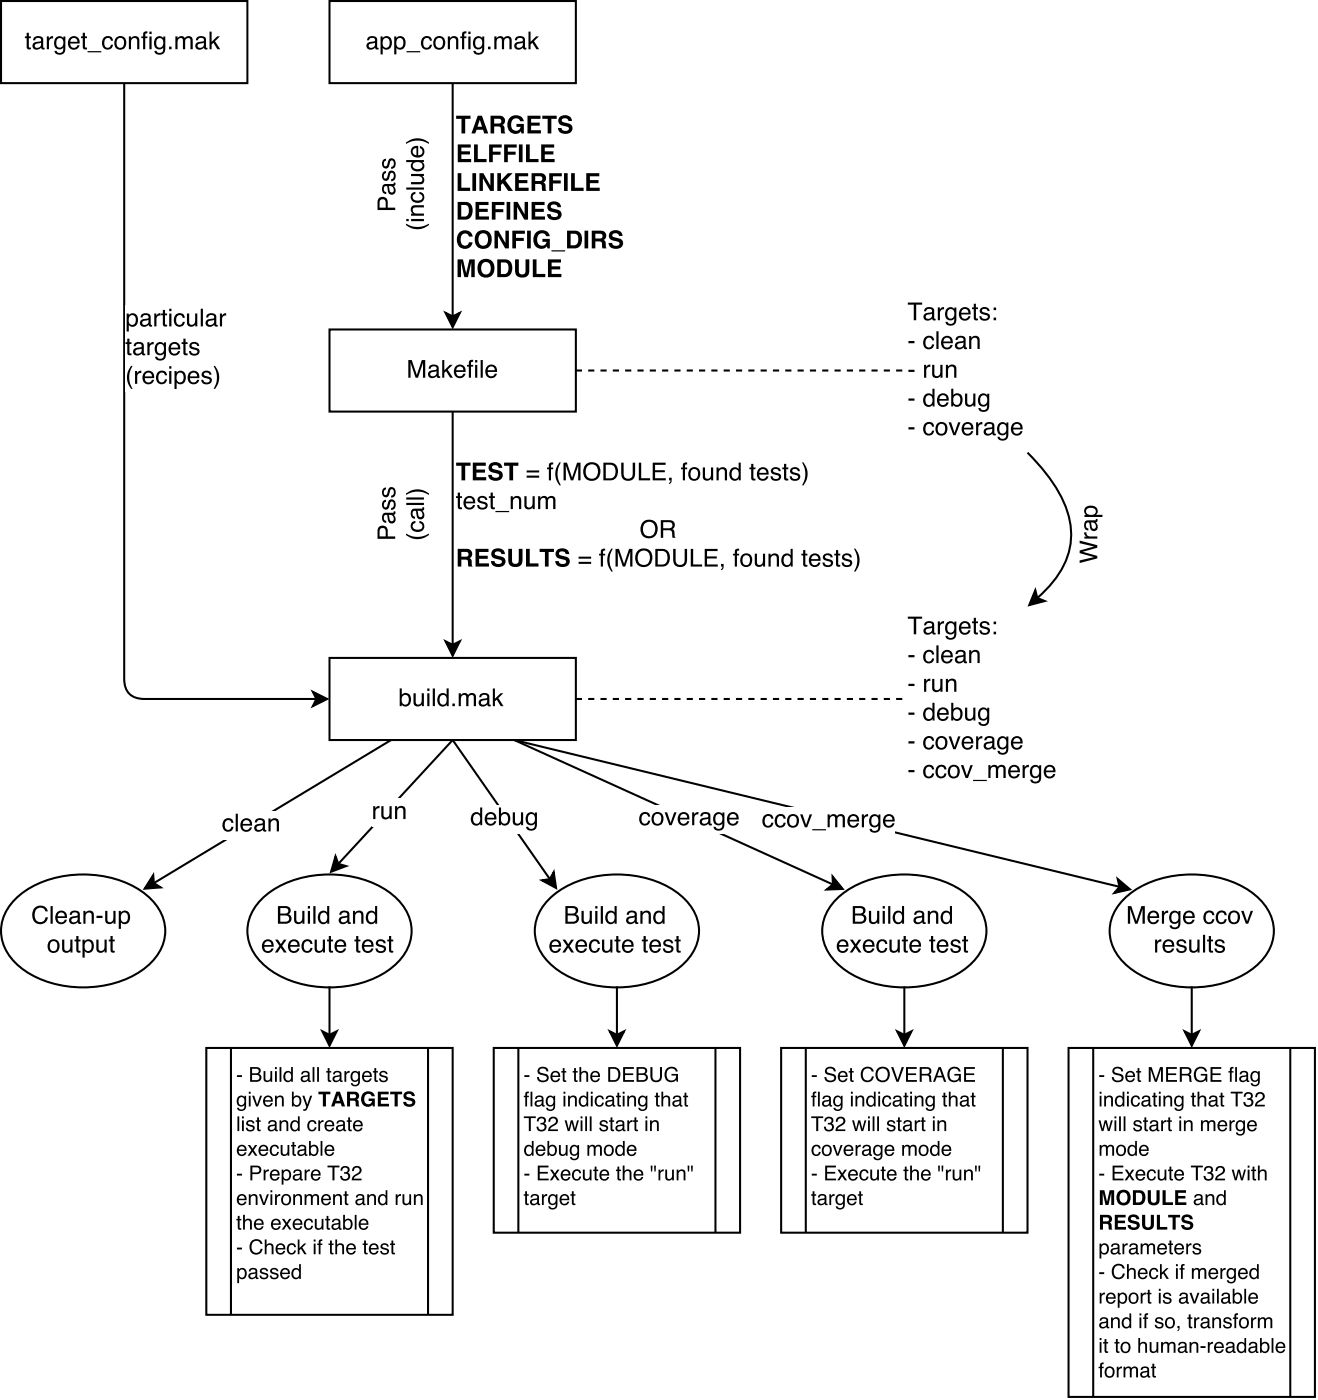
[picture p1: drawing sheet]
<svg xmlns="http://www.w3.org/2000/svg" width="226mm" height="241mm" viewBox="0 0 226 241" stroke-linecap="round" stroke-linejoin="round" font-family="sans-serif">
<path d="M56.6 .2h42.4v14.1h-42.4z" fill="none" stroke="#000" stroke-width=".35"/>
<path d="M63.4 7.7a.48 .48 0 0 0 .3 .6 .48 .48 0 0 0 .6-.3l.1-.7zM63.2 6.5a.96 .96 0 0 1 1.6 .3v1.3l.3 .1v.3a.42 .42 0 0 1-.6-.3 .77 .77 0 0 1-1 .3 .77 .77 0 0 1-.5-1l.5-.3 .9-.2a.5 .5 0 0 0-.4-.5 .5 .5 0 0 0-.6 .4h-.3zM65.9 6.7a.95 .95 0 0 0 .5 1.5 .89 .89 0 0 0 .6-.8 .89 .89 0 0 0-.6-.9zM65.4 6.3h.4v.3a.9 .9 0 0 1 1.1-.3 .9 .9 0 0 1 .4 1 .93 .93 0 0 1-.4 1.1 .93 .93 0 0 1-1.1-.2v1.1h-.4zM68.3 6.7a.95 .95 0 0 0 .4 1.5 .89 .89 0 0 0 .6-.8 .89 .89 0 0 0-.6-.9zM67.7 6.3h.4v.3a.9 .9 0 0 1 1.1-.3 .9 .9 0 0 1 .5 1 .93 .93 0 0 1-.4 1.1 .93 .93 0 0 1-1.2-.2v1.1h-.4zM69.9 8.8h2.3v.2h-2.3zM72.6 6.5a.91 .91 0 0 1 1-.3 .91 .91 0 0 1 .6 .8h-.3a.57 .57 0 0 0-.7-.5 .57 .57 0 0 0-.5 .7 .66 .66 0 0 0 .2 .8 .66 .66 0 0 0 .8 .1l.2-.4h.3a.96 .96 0 0 1-1.1 .8 .96 .96 0 0 1-.8-1.1zM75.1 6.6a.94 .94 0 0 0 .4 1.6 .94 .94 0 0 0 .5-1.4 .62 .62 0 0 0-.9-.2zM74.7 6.5a1.06 1.06 0 0 1 1.4-.1 1.06 1.06 0 0 1 .4 1.2 1.05 1.05 0 0 1-1.4 .9 1.05 1.05 0 0 1-.6-1.4zM77 6.3h.3v.3a.78 .78 0 0 1 .9-.4 .78 .78 0 0 1 .6 .8v1.5h-.4v-1.4a.55 .55 0 0 0-.7-.5 .55 .55 0 0 0-.4 .7v1.2h-.3zM79.5 5.6l.3-.2h.3v.3a.29 .29 0 0 0-.3 .4v.2h.3v.3h-.3v1.9h-.4v-1.9h-.3v-.3h.3zM80.5 6.3h.4v2.2h-.4zM80.5 5.4h.4v.5h-.4zM81.5 6.5a.83 .83 0 0 1 1.4 .1v-.3h.3v2a.97 .97 0 0 1-.7 1.1 .97 .97 0 0 1-1.2-.7h.4a.64 .64 0 0 0 .9 .3 .64 .64 0 0 0 .3-.8 .9 .9 0 0 1-1.1 .2 .9 .9 0 0 1-.5-1zM81.9 6.7a.92 .92 0 0 0 .3 1.5 .85 .85 0 0 0 .7-.8 .85 .85 0 0 0-.6-.9zM83.9 8h.4v.5h-.4zM84.9 6.3h.4v.3a.72 .72 0 0 1 1.3 0 .73 .73 0 0 1 .8-.4 .73 .73 0 0 1 .5 .8v1.5h-.4v-1.6a.48 .48 0 0 0-.6-.3 .48 .48 0 0 0-.3 .6v1.3h-.4v-1.5a.46 .46 0 0 0-.4-.5 .46 .46 0 0 0-.5 .5v1.5h-.4zM88.8 7.7a.48 .48 0 0 0 .3 .6 .48 .48 0 0 0 .6-.3l.1-.7zM88.6 6.5a.96 .96 0 0 1 1.6 .3v1.3l.3 .1v.3a.42 .42 0 0 1-.6-.3 .77 .77 0 0 1-1 .3 .77 .77 0 0 1-.5-1l.5-.3 .9-.2a.5 .5 0 0 0-.4-.5 .5 .5 0 0 0-.6 .4h-.3zM90.8 5.4h.4v1.8l.9-.9h.5l-.8 .8 .8 1.4h-.4l-.7-1.1-.3 .2v.9h-.4z" fill="#000"/>
<path d="M.2 .2h42.3v14.1h-42.3z" fill="#fff"/>
<path d="M.2 .2h42.3v14.1h-42.3z" fill="none" stroke="#000" stroke-width=".35"/>
<path d="M4.6 5.6h.4v.7h.3v.3h-.3v1.4v.2h.3v.3a.53 .53 0 0 1-.7-.5v-1.4h-.3v-.3h.3zM6 7.7a.48 .48 0 0 0 .3 .6 .48 .48 0 0 0 .6-.3l.2-.7zM5.8 6.5a.96 .96 0 0 1 1.6 .3v1.3l.3 .1v.3a.42 .42 0 0 1-.6-.3 .77 .77 0 0 1-1 .3 .77 .77 0 0 1-.4-1l.4-.3 .9-.2a.5 .5 0 0 0-.4-.5 .5 .5 0 0 0-.6 .4h-.3zM8 6.3h.4v.3a.64 .64 0 0 1 .7-.4v.4a.57 .57 0 0 0-.7 .6v1.3h-.4zM9.6 6.5a.83 .83 0 0 1 1.3 .1v-.3h.3v2a.97 .97 0 0 1-.7 1.1 .97 .97 0 0 1-1.1-.7h.3a.64 .64 0 0 0 .9 .3 .64 .64 0 0 0 .3-.8 .9 .9 0 0 1-1.1 .2 .9 .9 0 0 1-.5-1zM9.9 6.7a.92 .92 0 0 0 .3 1.5 .85 .85 0 0 0 .7-.8 .85 .85 0 0 0-.6-.9zM12 6.5a1.01 1.01 0 0 1 1.2-.2 1.01 1.01 0 0 1 .5 1.2h-1.6a.63 .63 0 0 0 .4 .7 .63 .63 0 0 0 .8-.4h.4a1.04 1.04 0 0 1-1.4 .7 1.04 1.04 0 0 1-.6-1.4zM12.3 6.7l-.2 .5h1.2a.61 .61 0 0 0-.3-.6 .61 .61 0 0 0-.7 .1zM14.2 5.6h.4v.7h.4v.3h-.4v1.4l.1 .2h.3v.3a.53 .53 0 0 1-.8-.5v-1.4h-.3v-.3h.3zM15 8.8h2.4v.2h-2.4zM17.8 6.5a.91 .91 0 0 1 1-.3 .91 .91 0 0 1 .6 .8h-.3a.57 .57 0 0 0-.7-.5 .57 .57 0 0 0-.5 .7 .66 .66 0 0 0 .2 .8 .66 .66 0 0 0 .8 .1l.2-.4h.3a.96 .96 0 0 1-1.1 .8 .96 .96 0 0 1-.8-1.1zM20.3 6.6a.94 .94 0 0 0 .4 1.6 .94 .94 0 0 0 .5-1.4 .62 .62 0 0 0-.9-.2zM19.9 6.5a1.06 1.06 0 0 1 1.4-.1 1.06 1.06 0 0 1 .4 1.2 1.05 1.05 0 0 1-1.4 .9 1.05 1.05 0 0 1-.6-1.4zM22.1 6.3h.4v.3a.78 .78 0 0 1 .9-.4 .78 .78 0 0 1 .5 .8v1.5h-.3v-1.4a.55 .55 0 0 0-.7-.5 .55 .55 0 0 0-.4 .7v1.2h-.4zM24.7 5.6l.3-.2h.3v.3a.29 .29 0 0 0-.3 .4v.2h.3v.3h-.3v1.9h-.4v-1.9h-.3v-.3h.3zM25.7 6.3h.4v2.2h-.4zM25.7 5.4h.4v.5h-.4zM26.7 6.5a.83 .83 0 0 1 1.4 .1v-.3h.3v2a.97 .97 0 0 1-.7 1.1 .97 .97 0 0 1-1.2-.7h.4a.64 .64 0 0 0 .9 .3 .64 .64 0 0 0 .2-.8 .9 .9 0 0 1-1 .2 .9 .9 0 0 1-.5-1zM27 6.7a.92 .92 0 0 0 .4 1.5 .85 .85 0 0 0 .7-.8 .85 .85 0 0 0-.6-.9zM29.1 8h.4v.5h-.4zM30.1 6.3h.4v.3a.72 .72 0 0 1 1.3 0 .73 .73 0 0 1 .8-.4 .73 .73 0 0 1 .5 .8v1.5h-.4v-1.6a.48 .48 0 0 0-.6-.3 .48 .48 0 0 0-.3 .6v1.3h-.4v-1.5a.46 .46 0 0 0-.4-.5 .46 .46 0 0 0-.5 .5v1.5h-.4zM34 7.7a.48 .48 0 0 0 .3 .6 .48 .48 0 0 0 .6-.3l.1-.7zM33.8 6.5a.96 .96 0 0 1 1.6 .3v1.3l.3 .1v.3a.42 .42 0 0 1-.6-.3 .77 .77 0 0 1-1.1 .3 .77 .77 0 0 1-.4-1l.5-.3 .9-.2a.5 .5 0 0 0-.4-.5 .5 .5 0 0 0-.6 .4h-.3zM36 5.4h.4v1.8l.9-.9h.5l-.9 .8 .9 1.4h-.4l-.7-1.1-.3 .2v.9h-.4z" fill="#000"/>
<path d="M56.6 56.6h42.4v14.1h-42.4z" fill="#fff"/>
<path d="M56.6 56.6h42.4v14.1h-42.4z" fill="none" stroke="#000" stroke-width=".35"/>
<path d="M70.2 61.9h.6l.8 2.5 .9-2.5h.6v3h-.4v-2.5l-.9 2.5h-.4l-.9-2.5 .1 2.5h-.4zM74 64.1a.48 .48 0 0 0 .3 .6 .48 .48 0 0 0 .6-.2l.1-.7zM73.8 62.9a.96 .96 0 0 1 1.6 .4v1.3h.2v.3a.42 .42 0 0 1-.6-.3 .77 .77 0 0 1-1 .4 .77 .77 0 0 1-.4-1l.4-.3 1-.2a.5 .5 0 0 0-.5-.6 .5 .5 0 0 0-.5 .5h-.3zM76 61.9h.3v1.7l1-.9h.5l-.9 .8 .9 1.4h-.4l-.7-1.1-.4 .3v.8h-.3zM78.3 63a1.01 1.01 0 0 1 1.2-.2 1.01 1.01 0 0 1 .5 1.1h-1.6a.63 .63 0 0 0 .5 .8 .63 .63 0 0 0 .7-.5h.4a1.04 1.04 0 0 1-1.4 .7 1.04 1.04 0 0 1-.6-1.4zM78.6 63.2l-.2 .4h1.2a.61 .61 0 0 0-.3-.6 .61 .61 0 0 0-.7 .2zM80.6 62l.3-.1 .4-.1v.4a.29 .29 0 0 0-.4 .3v.2h.4v.3h-.4v1.9h-.3v-1.9h-.3v-.3h.3zM81.6 62.7h.4v2.2h-.4zM81.6 61.9h.4v.4h-.4zM82.6 61.9h.4v3h-.4zM83.7 63a1.01 1.01 0 0 1 1.2-.2 1.01 1.01 0 0 1 .5 1.1h-1.6a.63 .63 0 0 0 .5 .8 .63 .63 0 0 0 .7-.5h.4a1.04 1.04 0 0 1-1.4 .7 1.04 1.04 0 0 1-.6-1.4zM84 63.2l-.2 .4h1.2a.61 .61 0 0 0-.3-.6 .61 .61 0 0 0-.7 .2z" fill="#000"/>
<path d="M56.6 113.1h42.4v14.1h-42.4z" fill="#fff"/>
<path d="M77.8 14.3v40.1M76.6 53.8l1.2 .6 1.2-.6-1.2 2.4zM56.6 113.1h42.4v14.1h-42.4z" fill="none" stroke="#000" stroke-width=".35"/>
<g fill="#000">
<path d="M76.6 53.8l1.2 .6 1.2-.6-1.2 2.4z"/>
<path d="M68.7 118.3h.3v1.1a.91 .91 0 0 1 1.2-.2 .91 .91 0 0 1 .4 1 .93 .93 0 0 1-.4 1.1 .93 .93 0 0 1-1.2-.2v.3h-.3zM69.2 119.6a.86 .86 0 0 0-.2 .9 .86 .86 0 0 0 .8 .6 .94 .94 0 0 0-.1-1.7zM71.1 119.1h.3v1.5a.52 .52 0 0 0 .6 .5 .52 .52 0 0 0 .5-.7v-1.3h.3v2.3h-.3v-.4a.77 .77 0 0 1-.9 .4 .77 .77 0 0 1-.5-.8zM73.4 119.2h.4v2.2h-.4zM73.4 118.3h.4v.4h-.4zM74.4 118.3h.3v3.1h-.3zM75.7 119.6a.85 .85 0 0 0-.2 1 .85 .85 0 0 0 .8 .5 .93 .93 0 0 0 .5-.9 .93 .93 0 0 0-.6-.8zM75.6 119.3l.6-.2 .5 .3v-1.1h.4v3.1h-.3v-.4a.91 .91 0 0 1-1.2 .3 .91 .91 0 0 1-.5-1l.1-.6zM77.7 120.9h.5v.5h-.5zM78.8 119.1h.4v.4a.72 .72 0 0 1 1.2-.1 .73 .73 0 0 1 .9-.3 .73 .73 0 0 1 .5 .8v1.5h-.4v-1.6a.48 .48 0 0 0-.6-.4 .48 .48 0 0 0-.3 .7v1.3h-.4v-1.5a.46 .46 0 0 0-.4-.5 .46 .46 0 0 0-.5 .5v1.5h-.4zM82.7 120.6a.48 .48 0 0 0 .3 .5 .48 .48 0 0 0 .6-.2l.1-.7zM82.5 119.4a.96 .96 0 0 1 1.6 .3v1.3l.2 .1v.3a.42 .42 0 0 1-.6-.3 .77 .77 0 0 1-1 .3 .77 .77 0 0 1-.4-1l.4-.3 1-.2a.5 .5 0 0 0-.5-.5 .5 .5 0 0 0-.5 .4h-.3zM84.7 118.3h.3v1.8l1-1h.5l-.9 .9 .9 1.4h-.5l-.6-1.2-.4 .3v.9h-.3z"/>
</g>
<path d="M78.3 19.4h28.9v29.6h-28.9z" fill="#fff"/>
<g fill="#000">
<path d="M76.6 110.2l1.2 .6 1.2-.6-1.2 2.5z"/>
<path d="M78.4 19.9h2.5v.5h-1v2.5h-.6v-2.5h-.9zM82.5 20.6l-.4 1.2h.7zM82.1 19.9h.7l1.1 3h-.7l-.2-.6h-1.1l-.2 .6h-.7zM84.9 20.4v.8h.7a.42 .42 0 0 0 .5-.4 .42 .42 0 0 0-.4-.4zM84.3 19.9h1.5a.85 .85 0 0 1 .9 .6 .85 .85 0 0 1-.4 1 1.34 1.34 0 0 1 .5 1.3v.1h-.7v-.4a.54 .54 0 0 0-.5-.8h-.7v1.2h-.6zM87.6 20.3a1.42 1.42 0 0 1 2.4 .5h-.6a.83 .83 0 0 0-1.1-.4 .83 .83 0 0 0-.5 1 .83 .83 0 0 0 .7 1.1 .83 .83 0 0 0 1-.7h-.8v-.5h1.3v1.6h-.4l-.1-.3a1.35 1.35 0 0 1-1.6 .3 1.35 1.35 0 0 1-.7-1.5l.1-.6zM90.6 19.9h2.3v.5h-1.6v.7h1.4v.5h-1.4v.8h1.7v.5h-2.4zM93.2 19.9h2.5v.5h-1v2.5h-.6v-2.5h-.9zM96.2 20.1a1.26 1.26 0 0 1 2.1 .7h-.6a.6 .6 0 0 0-.6-.5 .6 .6 0 0 0-.6 .4l.2 .2 .9 .3a.93 .93 0 0 1 .8 1.1 .93 .93 0 0 1-1.2 .7l-.8-.1a.91 .91 0 0 1-.5-.9h.6a.68 .68 0 0 0 .6 .5 .68 .68 0 0 0 .7-.4l-.2-.2a2.26 2.26 0 0 1-1.6-.9 .93 .93 0 0 1 .2-.9z"/>
<path d="M78.6 29.8h.7v2.5h1.5v.5h-2.2zM81.2 29.8h.6v3h-.6zM82.4 29.8h.7l1.2 2.1v-2.1h.6v3h-.7l-1.2-2.2v2.2h-.6zM85.5 29.8h.6v1.2l1.2-1.2h.8l-1.3 1.2 1.4 1.8h-.9l-.9-1.3-.3 .3v1h-.6zM88.5 29.8h2.3v.5h-1.7v.6h1.5v.6h-1.5v.8h1.7v.5h-2.3zM92 30.3v.8h.7a.42 .42 0 0 0 .5-.4 .42 .42 0 0 0-.5-.4zM91.3 29.8h1.5a.85 .85 0 0 1 1 .5 .85 .85 0 0 1-.4 1.1 1.34 1.34 0 0 1 .4 1.3l.1 .1h-.7l-.1-.4a.54 .54 0 0 0-.5-.8h-.6v1.2h-.7zM94.4 29.8h2.1v.5h-1.5v.7h1.4v.5h-1.4v1.3h-.6zM96.9 29.8h.6v3h-.6zM98.1 29.8h.7v2.5h1.5v.5h-2.2zM100.7 29.8h2.3v.5h-1.6v.6h1.4v.6h-1.4v.8h1.7v.5h-2.4z"/>
<path d="M78.9 40a1.36 1.36 0 0 1 2.3 .7h-.6a.71 .71 0 0 0-.8-.6 .71 .71 0 0 0-.6 .8 .88 .88 0 0 0 .1 1 .88 .88 0 0 0 1 .2l.3-.5h.6a1.37 1.37 0 0 1-1.6 1.1 1.37 1.37 0 0 1-1.1-1.5 1.67 1.67 0 0 1 .4-1.2zM82.4 40.4a1.17 1.17 0 0 0 .6 1.8 1.11 1.11 0 0 0 .9-1 1.11 1.11 0 0 0-.9-1.1zM82 39.9a1.59 1.59 0 0 1 2.5 .9 1.59 1.59 0 0 1-1.8 1.9 1.69 1.69 0 0 1-.7-2.8zM85 39.6h.6l1.3 2.2v-2.2h.5v3.1h-.6l-1.2-2.2v2.2h-.6zM88 39.6h2.2v.6h-1.5v.7h1.3v.5h-1.3v1.3h-.7zM90.6 39.6h.6v3.1h-.6zM92.1 40a1.42 1.42 0 0 1 2.4 .6h-.7a.83 .83 0 0 0-1-.5 .83 .83 0 0 0-.5 1.1 .83 .83 0 0 0 .6 1 .83 .83 0 0 0 1-.6h-.7v-.5h1.3v1.6h-.4l-.1-.4a1.35 1.35 0 0 1-1.6 .3 1.35 1.35 0 0 1-.8-1.4l.2-.7zM94.8 43h2.3v.2h-2.3zM98.1 40.2v2a1.07 1.07 0 0 0 1.1-.4 1.07 1.07 0 0 0 .1-1.2 .58 .58 0 0 0-.7-.4zM97.4 39.6h1.4a1.42 1.42 0 0 1 1.2 2l-.1 .3a1.14 1.14 0 0 1-1.1 .8h-1.4zM100.4 39.6h.7v3.1h-.7zM102.3 40.2v.8h.7a.42 .42 0 0 0 .5-.4 .42 .42 0 0 0-.5-.4zM101.7 39.6h1.5a.85 .85 0 0 1 .9 .6 .85 .85 0 0 1-.4 1 1.34 1.34 0 0 1 .5 1.3v.2h-.7v-.4a.54 .54 0 0 0-.5-.8h-.7v1.2h-.6zM104.9 39.8a1.26 1.26 0 0 1 2.1 .7h-.6a.6 .6 0 0 0-.6-.4 .6 .6 0 0 0-.6 .4l.2 .2 .9 .3a.93 .93 0 0 1 .8 1.1 .93 .93 0 0 1-1.2 .7l-.8-.2a.91 .91 0 0 1-.5-.9h.6a.68 .68 0 0 0 .6 .5 .68 .68 0 0 0 .7-.4l-.2-.2a2.26 2.26 0 0 1-1.6-.8 .93 .93 0 0 1 .2-1z"/>
<path d="M79.3 35.2v2a1.07 1.07 0 0 0 1.1-.3 1.07 1.07 0 0 0 .1-1.2 .58 .58 0 0 0-.7-.5zM78.6 34.7h1.4a1.42 1.42 0 0 1 1.2 2l-.1 .3a1.14 1.14 0 0 1-1.1 .7h-1.4zM81.7 34.7h2.2v.5h-1.6v.7h1.5v.5h-1.5v.8h1.7v.5h-2.3zM84.5 34.7h2.2v.5h-1.6v.7h1.4v.6h-1.4v1.2h-.6zM87.1 34.7h.6v3h-.6zM88.3 34.7h.6l1.2 2.1v-2.1h.6v3h-.6l-1.2-2.1v2.1h-.6zM91.3 34.7h2.3v.5h-1.6v.7h1.4v.5h-1.4v.8h1.7v.5h-2.4zM94.4 34.9a1.26 1.26 0 0 1 2 .7h-.6a.6 .6 0 0 0-.5-.5 .6 .6 0 0 0-.7 .4l.2 .3 .9 .2a.93 .93 0 0 1 .8 1.2 .93 .93 0 0 1-1.2 .6l-.8-.1a.91 .91 0 0 1-.5-.9h.6a.68 .68 0 0 0 .6 .5 .68 .68 0 0 0 .7-.4l-.1-.2a2.26 2.26 0 0 1-1.7-.9 .93 .93 0 0 1 .3-.9z"/>
<path d="M78.7 24.8h2.2v.6h-1.6v.6h1.5v.5h-1.5v.8h1.7v.6h-2.3zM81.5 24.8h.6v2.5h1.5v.6h-2.1zM84 24.8h2.2v.6h-1.5v.7h1.3v.5h-1.3v1.3h-.7zM86.6 24.8h2.2v.6h-1.5v.7h1.3v.5h-1.3v1.3h-.7zM89.2 24.8h.6v3.1h-.6zM90.4 24.8h.6v2.5h1.5v.6h-2.1zM93 24.8h2.2v.6h-1.6v.6h1.5v.5h-1.5v.8h1.7v.6h-2.3z"/>
<path d="M78.6 44.6h1l.5 2.4 .6-2.4h.9v3h-.6v-2.5l-.6 2.5h-.6l-.6-2.5v2.5h-.6zM82.9 45.3a1.17 1.17 0 0 0 .6 1.9 1.11 1.11 0 0 0 .8-1.1 1.11 1.11 0 0 0-.8-1.1zM82.5 44.8a1.59 1.59 0 0 1 2.5 .9 1.59 1.59 0 0 1-1.8 2 1.69 1.69 0 0 1-.7-2.9zM86.1 45.1v2a1.07 1.07 0 0 0 1.1-.4 1.07 1.07 0 0 0 .1-1.2 .58 .58 0 0 0-.6-.4zM85.5 44.6h1.3a1.42 1.42 0 0 1 1.2 2l-.1 .2a1.14 1.14 0 0 1-1.1 .8h-1.3zM88.5 44.6h.7v1.9a.59 .59 0 0 0 .5 .7 .59 .59 0 0 0 .6-.7v-1.9h.7v1.9a1.23 1.23 0 0 1-1.3 1.2 1.23 1.23 0 0 1-1.2-1.2zM91.6 44.6h.6v2.5h1.5v.5h-2.1zM94.2 44.6h2.2v.5h-1.6v.7h1.5v.5h-1.5v.8h1.7v.5h-2.3z"/>
</g>
<path d="M77.8 70.7v40.1M76.6 110.2l1.2 .6 1.2-.6-1.2 2.5z" fill="none" stroke="#000" stroke-width=".35"/>
<path d="M78.3 79h69.9v19.8h-69.9z" fill="#fff"/>
<g fill="#000">
<path d="M53.8 118.9l2.4 1.2-2.4 1.3 .6-1.3z"/>
<path d="M78.4 79.5h2.5v.5h-1v2.5h-.6v-2.5h-.9zM81.2 79.5h2.3v.5h-1.6v.7h1.4v.5h-1.4v.8h1.7v.5h-2.4zM84.2 79.7a1.26 1.26 0 0 1 2.1 .7h-.6a.6 .6 0 0 0-.6-.5 .6 .6 0 0 0-.6 .4l.2 .3 .9 .2a.93 .93 0 0 1 .8 1.2 .93 .93 0 0 1-1.2 .6l-.8-.1a.91 .91 0 0 1-.5-.9h.6a.68 .68 0 0 0 .6 .5 .68 .68 0 0 0 .7-.4l-.1-.2a2.26 2.26 0 0 1-1.7-.9 .93 .93 0 0 1 .2-.9zM86.6 79.5h2.5v.5h-.9v2.5h-.7v-2.5h-.9z"/>
<path d="M78.7 84.7h.3v.6h.4v.3h-.4v1.4l.1 .2h.3v.3a.53 .53 0 0 1-.7-.5v-1.4h-.3v-.3h.3zM79.9 85.6a1.01 1.01 0 0 1 1.3-.3 1.01 1.01 0 0 1 .5 1.2h-1.7a.63 .63 0 0 0 .5 .7 .63 .63 0 0 0 .8-.4h.3a1.04 1.04 0 0 1-1.3 .7 1.04 1.04 0 0 1-.6-1.4zM80.2 85.7l-.2 .5h1.3a.61 .61 0 0 0-.4-.6 .61 .61 0 0 0-.7 .1zM82.3 85.4a.89 .89 0 0 1 1.4 .5h-.3a.51 .51 0 0 0-.5-.4 .51 .51 0 0 0-.5 .3l.2 .3a1.84 1.84 0 0 1 1.2 .6 .9 .9 0 0 1-.9 .9 .9 .9 0 0 1-.9-.8h.3a.57 .57 0 0 0 .6 .5 .57 .57 0 0 0 .5-.4l-.1-.2a1.43 1.43 0 0 1-1.3-.8zM84.3 84.7h.4v.6h.3v.3h-.3v1.4l.1 .2h.2v.3a.53 .53 0 0 1-.7-.5v-1.4h-.3v-.3h.3zM85.1 87.8h2.4v.2h-2.4zM87.8 85.3h.3v.3a.78 .78 0 0 1 .9-.4 .78 .78 0 0 1 .6 .9v1.4h-.4v-1.4a.55 .55 0 0 0-.7-.5 .55 .55 0 0 0-.4 .7v1.2h-.3zM90.1 85.3h.4v1.4a.52 .52 0 0 0 .6 .5 .52 .52 0 0 0 .4-.6v-1.3h.4v2.2h-.4v-.3a.77 .77 0 0 1-.8 .3 .77 .77 0 0 1-.6-.7zM92.5 85.3h.3v.3a.72 .72 0 0 1 1.3 0 .73 .73 0 0 1 .8-.4 .73 .73 0 0 1 .5 .8v1.5h-.3v-1.5a.48 .48 0 0 0-.6-.4 .48 .48 0 0 0-.4 .6v1.3h-.3v-1.5a.46 .46 0 0 0-.5-.4 .46 .46 0 0 0-.4 .5l-.1 1.4h-.3z"/>
<path d="M79.3 94.8v.9h.7a.42 .42 0 0 0 .5-.4 .42 .42 0 0 0-.5-.5zM78.7 94.3h1.4a.85 .85 0 0 1 1 .6 .85 .85 0 0 1-.4 1 1.34 1.34 0 0 1 .4 1.3l.1 .2h-.7l-.1-.5a.54 .54 0 0 0-.5-.7h-.6v1.2h-.6zM81.7 94.3h2.2v.6h-1.6v.6h1.5v.5h-1.5v.8h1.7v.6h-2.3zM84.7 94.5a1.26 1.26 0 0 1 2.1 .7h-.6a.6 .6 0 0 0-.6-.4 .6 .6 0 0 0-.6 .3l.2 .3 .9 .2a.93 .93 0 0 1 .7 1.2 .93 .93 0 0 1-1.2 .6l-.7-.1a.91 .91 0 0 1-.5-.9h.6a.68 .68 0 0 0 .6 .5 .68 .68 0 0 0 .7-.4l-.2-.2a2.26 2.26 0 0 1-1.6-.8 .93 .93 0 0 1 .2-1zM87.3 94.3h.7v1.9a.59 .59 0 0 0 .6 .7 .59 .59 0 0 0 .5-.7v-1.9h.7v1.9a1.23 1.23 0 0 1-1.2 1.2 1.23 1.23 0 0 1-1.3-1.2zM90.4 94.3h.6v2.5h1.5v.6h-2.1zM92.7 94.3h2.5v.6h-.9v2.5h-.7v-2.5h-.9zM95.8 94.5a1.26 1.26 0 0 1 2 .7h-.6a.6 .6 0 0 0-.5-.4 .6 .6 0 0 0-.6 .3l.1 .3 .9 .2a.93 .93 0 0 1 .8 1.2 .93 .93 0 0 1-1.2 .6l-.8-.1a.91 .91 0 0 1-.5-.9h.6a.68 .68 0 0 0 .6 .5 .68 .68 0 0 0 .7-.4l-.1-.2a2.26 2.26 0 0 1-1.7-.8 .93 .93 0 0 1 .3-1z"/>
<path d="M90.5 80.9h2.2v.3h-2.2zM90.5 81.7h2.2v.4h-2.2zM94.4 79.7l.3-.2h.4v.3a.29 .29 0 0 0-.4 .3v.2h.4v.3h-.4v1.9h-.4v-1.9h-.3v-.3h.3zM96.1 79.5h.3a3.7 3.7 0 0 0 0 3.9h-.3a3.1 3.1 0 0 1 0-3.9zM96.8 79.5h.6l.9 2.6 .9-2.6h.6v3h-.4v-2.5l-.9 2.5h-.4l-.9-2.5v2.5h-.4zM100.7 79.7a1.53 1.53 0 0 1 2 0 1.53 1.53 0 0 1 .4 1.9 1.51 1.51 0 0 1-2 .9 1.51 1.51 0 0 1-.8-2zM100.9 80.1a1.41 1.41 0 0 0 .5 2.1 1.16 1.16 0 0 0 1.3-1.5 1.04 1.04 0 0 0-.7-.9 1.04 1.04 0 0 0-1.1 .3zM104.1 79.9v2.3h.7a1.21 1.21 0 0 0 1-1 1.21 1.21 0 0 0-.7-1.3zM103.7 79.5a2.54 2.54 0 0 1 2 .3 1.73 1.73 0 0 1-.4 2.7h-1.6zM106.7 79.5h.5v1.9a.78 .78 0 0 0 .7 .9 .78 .78 0 0 0 .8-.9v-1.9h.4v1.7a1.21 1.21 0 0 1-1.2 1.4 1.21 1.21 0 0 1-1.2-1.4zM109.8 79.5h.4v2.7h1.5v.3h-1.9zM112.2 79.5h2.2v.4h-1.8v.9h1.6v.4h-1.6v1h1.8v.3h-2.2zM115 82.1h.4v.7l-.4 .4 .2-.6-.2-.1zM117.4 79.7l.3-.2h.4v.3a.29 .29 0 0 0-.4 .3v.2h.4v.3h-.4v1.9h-.4v-1.9h-.3v-.3h.3zM118.9 80.7a.94 .94 0 0 0 .4 1.6 .94 .94 0 0 0 .5-1.4 .62 .62 0 0 0-.9-.2zM118.6 80.6a1.06 1.06 0 0 1 1.3-.2 1.06 1.06 0 0 1 .4 1.3 1.05 1.05 0 0 1-1.3 .9 1.05 1.05 0 0 1-.7-1.5zM120.8 80.3h.3v1.5a.52 .52 0 0 0 .7 .5 .52 .52 0 0 0 .4-.7v-1.3h.3v2.2h-.3v-.3a.77 .77 0 0 1-.9 .4 .77 .77 0 0 1-.5-.8zM123.1 80.3h.4v.4a.78 .78 0 0 1 .9-.4 .78 .78 0 0 1 .5 .8v1.4h-.3v-1.3a.55 .55 0 0 0-.7-.6 .55 .55 0 0 0-.4 .8v1.1h-.4zM125.9 80.8a.85 .85 0 0 0-.2 1 .85 .85 0 0 0 .8 .5 .93 .93 0 0 0 .4-.9 .93 .93 0 0 0-.6-.8zM125.8 80.5l.6-.2 .5 .3v-1.1h.4v3h-.3v-.3a.91 .91 0 0 1-1.2 .3 .91 .91 0 0 1-.5-1l.1-.6zM129.1 79.7h.4v.6h.3v.3h-.3v1.5v.1l.3 .1v.2a.53 .53 0 0 1-.7-.4v-1.5h-.3v-.3h.3zM130.3 80.6a1.01 1.01 0 0 1 1.3-.2 1.01 1.01 0 0 1 .5 1.2h-1.6a.63 .63 0 0 0 .4 .7 .63 .63 0 0 0 .8-.4h.3a1.04 1.04 0 0 1-1.3 .7 1.04 1.04 0 0 1-.6-1.4zM130.7 80.8l-.2 .5h1.2a.61 .61 0 0 0-.4-.6 .61 .61 0 0 0-.6 .1zM132.7 80.5a.89 .89 0 0 1 1.5 .5h-.4a.51 .51 0 0 0-.4-.4 .51 .51 0 0 0-.6 .3l.2 .2a1.84 1.84 0 0 1 1.2 .6 .9 .9 0 0 1-.8 1 .9 .9 0 0 1-1-.8h.4a.57 .57 0 0 0 .5 .4 .57 .57 0 0 0 .6-.3l-.2-.3a1.43 1.43 0 0 1-1.2-.7zM134.7 79.7h.4v.6h.4v.3h-.4v1.5l.1 .1 .3 .1v.2a.53 .53 0 0 1-.8-.4v-1.5h-.3v-.3h.3zM136 80.5a.89 .89 0 0 1 1.4 .5h-.3a.51 .51 0 0 0-.5-.4 .51 .51 0 0 0-.5 .3l.2 .2a1.84 1.84 0 0 1 1.2 .6 .9 .9 0 0 1-.8 1 .9 .9 0 0 1-1-.8h.3a.57 .57 0 0 0 .6 .4 .57 .57 0 0 0 .6-.3l-.2-.3a1.43 1.43 0 0 1-1.2-.7zM137.8 79.5h.3a3.1 3.1 0 0 1 0 3.9h-.3a3.7 3.7 0 0 0 0-3.9z"/>
<path d="M99.4 95.7h2.2v.3h-2.2zM99.4 96.6h2.2v.3h-2.2zM103.3 94.5l.3-.2h.4v.3a.29 .29 0 0 0-.4 .4v.2h.4v.3h-.4v1.9h-.4v-1.9h-.3v-.3h.3zM105 94.3h.3a3.7 3.7 0 0 0 0 3.9h-.2a3.1 3.1 0 0 1-.1-3.9zM105.8 94.3h.6l.8 2.6 .9-2.6h.6v3.1h-.4v-2.6l-.9 2.6h-.4l-.8-2.6v2.6h-.4zM109.7 94.6a1.53 1.53 0 0 1 1.9-.1 1.53 1.53 0 0 1 .4 1.9 1.51 1.51 0 0 1-2 1 1.51 1.51 0 0 1-.8-2.1zM109.9 94.9a1.41 1.41 0 0 0 .4 2.1 1.16 1.16 0 0 0 1.4-1.5 1.04 1.04 0 0 0-.8-.9 1.04 1.04 0 0 0-1 .3zM113 94.7v2.3h.8a1.21 1.21 0 0 0 .9-1 1.21 1.21 0 0 0-.6-1.3zM112.6 94.3a2.54 2.54 0 0 1 2 .3 1.73 1.73 0 0 1-.4 2.7l-1.6 .1zM115.7 94.3h.4v1.9a.78 .78 0 0 0 .8 .9 .78 .78 0 0 0 .8-.9v-1.9h.4v1.7a1.21 1.21 0 0 1-1.2 1.4 1.21 1.21 0 0 1-1.2-1.4zM118.7 94.3h.4v2.7h1.6v.4h-2zM121.1 94.3h2.2v.4h-1.8v.9h1.7v.4h-1.7v1h1.8v.4h-2.2zM123.9 96.9h.4v.7l-.4 .4 .2-.6h-.2zM126.3 94.5l.3-.2h.4v.3a.29 .29 0 0 0-.4 .4v.2h.4v.3h-.4v1.9h-.3v-1.9h-.3v-.3h.3zM127.9 95.5a.94 .94 0 0 0 .3 1.6 .94 .94 0 0 0 .6-1.4 .62 .62 0 0 0-.9-.2zM127.5 95.4a1.06 1.06 0 0 1 1.3-.1 1.06 1.06 0 0 1 .4 1.2 1.05 1.05 0 0 1-1.3 .9 1.05 1.05 0 0 1-.7-1.4zM129.7 95.2h.4v1.4a.52 .52 0 0 0 .6 .5 .52 .52 0 0 0 .4-.7v-1.2h.4v2.2h-.4v-.4a.77 .77 0 0 1-.8 .4 .77 .77 0 0 1-.6-.7zM132.1 95.2h.3v.3a.78 .78 0 0 1 .9-.4 .78 .78 0 0 1 .6 .8v1.5h-.4v-1.4a.55 .55 0 0 0-.7-.5 .55 .55 0 0 0-.4 .7v1.2h-.3zM134.8 95.7a.85 .85 0 0 0-.2 .9 .85 .85 0 0 0 .8 .5 .93 .93 0 0 0 .5-.9 .93 .93 0 0 0-.6-.8zM134.7 95.3l.7-.2 .5 .3v-1.1h.3v3.1h-.3v-.3a.91 .91 0 0 1-1.1 .3 .91 .91 0 0 1-.5-1.1l.1-.6zM138 94.5h.4v.7h.3v.3h-.3v1.4l.1 .2h.2v.3a.53 .53 0 0 1-.7-.5v-1.4h-.3v-.3h.3zM139.3 95.4a1.01 1.01 0 0 1 1.2-.2 1.01 1.01 0 0 1 .5 1.2h-1.6a.63 .63 0 0 0 .5 .7 .63 .63 0 0 0 .7-.4h.4a1.04 1.04 0 0 1-1.4 .7 1.04 1.04 0 0 1-.6-1.4zM139.6 95.6l-.2 .5h1.2a.61 .61 0 0 0-.3-.6 .61 .61 0 0 0-.7 .1zM141.6 95.3a.89 .89 0 0 1 1.5 .5h-.4a.51 .51 0 0 0-.4-.4 .51 .51 0 0 0-.5 .3l.1 .2a1.84 1.84 0 0 1 1.2 .6 .9 .9 0 0 1-.8 1 .9 .9 0 0 1-1-.8h.4a.57 .57 0 0 0 .5 .4 .57 .57 0 0 0 .6-.3l-.1-.2a1.43 1.43 0 0 1-1.3-.8zM143.7 94.5h.3v.7h.4v.3h-.4v1.4l.1 .2h.3v.3a.53 .53 0 0 1-.7-.5v-1.4h-.3v-.3h.3zM144.9 95.3a.89 .89 0 0 1 1.5 .5h-.4a.51 .51 0 0 0-.4-.4 .51 .51 0 0 0-.5 .3l.1 .2a1.84 1.84 0 0 1 1.2 .6 .9 .9 0 0 1-.8 1 .9 .9 0 0 1-1-.8h.4a.57 .57 0 0 0 .5 .4 .57 .57 0 0 0 .6-.3l-.1-.2a1.43 1.43 0 0 1-1.3-.8zM146.7 94.3h.3a3.1 3.1 0 0 1 0 3.9h-.3a3.7 3.7 0 0 0 0-3.9z"/>
<path d="M110.6 89.6a1.53 1.53 0 0 1 1.9 0 1.53 1.53 0 0 1 .4 1.9 1.51 1.51 0 0 1-2 .9 1.51 1.51 0 0 1-.8-2zM110.8 90a1.41 1.41 0 0 0 .4 2.1 1.16 1.16 0 0 0 1.4-1.6 1.04 1.04 0 0 0-.8-.8 1.04 1.04 0 0 0-1 .3zM114 89.7v1.1h.9a.53 .53 0 0 0 .6-.5 .53 .53 0 0 0-.5-.6zM113.6 89.4h1.4a.83 .83 0 0 1 .9 .5 .83 .83 0 0 1-.4 1l.4 .4 .2 1.1h-.5l-.1-1-.2-.2-.4-.1h-.9v1.3h-.4z"/>
</g>
<path d="M21.3 14.3v102.3a3.1 3.1 0 0 0 3.6 3.5h29.5M53.8 118.9l2.4 1.2-2.4 1.3 .6-1.3z" fill="none" stroke="#000" stroke-width=".35"/>
<path d="M21.5 52.6h17.3v14.8h-17.3z" fill="#fff"/>
<g fill="#000">
<path d="M177.9 101.4l.4 1.4 1.2 .5-2.6 .7z"/>
<path d="M65.1 34.1a.9 .9 0 0 1 1-.2 .9 .9 0 0 1 .5 .8v1h1.3v.4h-3v-1.6zM65.4 34.4a1.53 1.53 0 0 0-.2 1.3h1.1v-.8a.54 .54 0 0 0-.3-.6 .54 .54 0 0 0-.6 .1zM66.8 32l.1 .2a.68 .68 0 0 0 .6 .8 .64 .64 0 0 0 .1-.8 .64 .64 0 0 0-.8-.2zM65.9 31.7l1.7-.1v-.2h.3a.42 .42 0 0 1-.3 .6 .77 .77 0 0 1 .4 1 .77 .77 0 0 1-1 .4l-.3-.4-.2-1a.5 .5 0 0 0-.6 .5 .5 .5 0 0 0 .5 .5v.4a.96 .96 0 0 1-.5-1.7zM65.9 29.5l.4-.1v.3a.51 .51 0 0 0-.3 .5 .51 .51 0 0 0 .2 .5l.3-.1a1.84 1.84 0 0 1 .6-1.3 .9 .9 0 0 1 .9 .9 .9 .9 0 0 1-.8 .9v-.3a.57 .57 0 0 0 .5-.5 .57 .57 0 0 0-.4-.6l-.2 .1a1.43 1.43 0 0 1-.8 1.3 .87 .87 0 0 1-.7-.7 .87 .87 0 0 1 .3-.9zM65.9 27.4l.4-.1v.3a.51 .51 0 0 0-.3 .5 .51 .51 0 0 0 .2 .5l.3-.2a1.84 1.84 0 0 1 .6-1.2 .9 .9 0 0 1 .9 .9 .9 .9 0 0 1-.8 .9v-.3a.57 .57 0 0 0 .5-.5 .57 .57 0 0 0-.4-.6l-.2 .1a1.43 1.43 0 0 1-.8 1.3 .87 .87 0 0 1-.7-.7 .87 .87 0 0 1 .3-.9z"/>
<path d="M69.8 38.4a3.5 3.5 0 0 0 3.8 0 .76 .76 0 0 1-.6 .7 3.1 3.1 0 0 1-3.2-.4zM70.6 37.6h2.2v.4h-2.2zM69.8 37.6h.4v.4h-.4zM70.7 35.5l.5-.2h1.6v.3h-1.3a.55 .55 0 0 0-.6 .7 .55 .55 0 0 0 .8 .4h1.1v.4h-2.2v-.4h.3l-.3-.5zM70.8 33.3l.6-.3v.3a.57 .57 0 0 0-.5 .7 .57 .57 0 0 0 .7 .5 .66 .66 0 0 0 .8-.2 .66 .66 0 0 0 .1-.8l-.4-.2v-.3a.96 .96 0 0 1 .8 1.1 .96 .96 0 0 1-1.1 .8 1.04 1.04 0 0 1-1.1-.5 1.04 1.04 0 0 1 .1-1.1zM69.8 32.2h3v.4h-3zM70.6 29.9h2.2v.3h-.3a.77 .77 0 0 1 .4 .9 .77 .77 0 0 1-.8 .6h-1.5v-.4h1.5a.52 .52 0 0 0 .5-.6 .52 .52 0 0 0-.7-.4h-1.3zM71.1 28a.63 .63 0 0 0-.1 .8 .63 .63 0 0 0 .8 .3 .65 .65 0 0 0 .8-.7 .65 .65 0 0 0-.9-.6zM69.8 27.5h3v.3h-.3a.91 .91 0 0 1 .3 1.2 .91 .91 0 0 1-1 .5 .94 .94 0 0 1-1.1-.5 .94 .94 0 0 1 .2-1.1h-1.1zM70.9 25.3l.3-.2h.7v1.6a.63 .63 0 0 0 .7-.5 .63 .63 0 0 0-.4-.7v-.4a1.04 1.04 0 0 1 .7 1.4 1.04 1.04 0 0 1-1.4 .5 1.02 1.02 0 0 1-.6-1.7zM71 25.7a.63 .63 0 0 0 0 .6 .63 .63 0 0 0 .6 .4v-1.3zM69.8 24.5a2.97 2.97 0 0 1 3.8 0v.2a3.5 3.5 0 0 0-3.8 0z"/>
<path d="M21.9 58.2h.3v.6h.4v.3h-.4v1.5l.1 .1h.3v.3a.53 .53 0 0 1-.7-.4v-1.5h-.3v-.3h.3zM23.3 60.3a.48 .48 0 0 0 .3 .5 .48 .48 0 0 0 .6-.2l.1-.7zM23.1 59.1a.96 .96 0 0 1 1.6 .3v1.3l.3 .1v.2a.42 .42 0 0 1-.6-.3 .77 .77 0 0 1-1 .4 .77 .77 0 0 1-.5-1l.5-.3 .9-.2a.5 .5 0 0 0-.4-.6 .5 .5 0 0 0-.6 .5h-.3zM25.3 58.8h.4v.4a.64 .64 0 0 1 .7-.4v.4a.57 .57 0 0 0-.7 .6v1.2h-.4zM26.9 59.1a.83 .83 0 0 1 1.3 0v-.3h.3v2.1a.97 .97 0 0 1-.7 1 .97 .97 0 0 1-1.2-.6h.4a.64 .64 0 0 0 .9 .3 .64 .64 0 0 0 .3-.9 .9 .9 0 0 1-1.1 .3 .9 .9 0 0 1-.5-1zM27.2 59.3a.92 .92 0 0 0 .3 1.5 .85 .85 0 0 0 .7-.8 .85 .85 0 0 0-.6-.9zM29.2 59.1a1.01 1.01 0 0 1 1.3-.2 1.01 1.01 0 0 1 .5 1.1h-1.6a.63 .63 0 0 0 .4 .8 .63 .63 0 0 0 .8-.5h.3a1.04 1.04 0 0 1-1.3 .8 1.04 1.04 0 0 1-.6-1.5zM29.5 59.3l-.1 .4h1.2a.61 .61 0 0 0-.4-.6 .61 .61 0 0 0-.7 .2zM31.5 58.2h.4v.6h.3v.3h-.3v1.5l.1 .1h.2v.3a.53 .53 0 0 1-.7-.4v-1.5h-.3v-.3h.3zM32.8 59a.89 .89 0 0 1 1.4 .5h-.3a.51 .51 0 0 0-.5-.4 .51 .51 0 0 0-.5 .3l.2 .2a1.84 1.84 0 0 1 1.2 .6 .9 .9 0 0 1-.9 .9 .9 .9 0 0 1-.9-.8h.3a.57 .57 0 0 0 .5 .5 .57 .57 0 0 0 .6-.4l-.1-.2a1.43 1.43 0 0 1-1.3-.7z"/>
<path d="M22.3 54.3a.95 .95 0 0 0 .4 1.5 .89 .89 0 0 0 .6-.8 .89 .89 0 0 0-.6-.8zM21.8 53.9h.3v.3a.9 .9 0 0 1 1.1-.3 .9 .9 0 0 1 .5 1 .93 .93 0 0 1-.4 1.1 .93 .93 0 0 1-1.2-.2v1.2h-.3zM24.5 55.3a.48 .48 0 0 0 .3 .6 .48 .48 0 0 0 .6-.3l.1-.6zM24.3 54.1a.96 .96 0 0 1 1.6 .3v1.4h.2v.3a.42 .42 0 0 1-.6-.3 .77 .77 0 0 1-1 .3 .77 .77 0 0 1-.4-.9l.4-.3 1-.3a.5 .5 0 0 0-.5-.5 .5 .5 0 0 0-.5 .5h-.3zM26.5 53.9h.4v.4a.64 .64 0 0 1 .7-.5v.4a.57 .57 0 0 0-.7 .6v1.3h-.4zM28 53.3h.4v.6h.3v.3h-.3v1.4v.2h.3v.3a.53 .53 0 0 1-.7-.5v-1.4h-.3v-.3h.3zM29.1 53.9h.4v2.2h-.4zM29.1 53.1h.4v.4h-.4zM30.1 54.1a.91 .91 0 0 1 1-.3 .91 .91 0 0 1 .7 .8h-.4a.57 .57 0 0 0-.7-.4 .57 .57 0 0 0-.4 .6 .66 .66 0 0 0 .1 .8 .66 .66 0 0 0 .8 .1l.2-.4h.4a.96 .96 0 0 1-1.1 .8 .96 .96 0 0 1-.8-1.1zM32.1 53.9h.4v1.4a.52 .52 0 0 0 .6 .5 .52 .52 0 0 0 .4-.6v-1.3h.4v2.2h-.3v-.3a.77 .77 0 0 1-.9 .3 .77 .77 0 0 1-.6-.7zM34.5 53.1h.4v3h-.4zM35.8 55.3a.48 .48 0 0 0 .3 .6 .48 .48 0 0 0 .6-.3l.1-.6zM35.6 54.1a.96 .96 0 0 1 1.6 .3v1.4h.2v.3a.42 .42 0 0 1-.6-.3 .77 .77 0 0 1-1 .3 .77 .77 0 0 1-.4-.9l.4-.3 1-.3a.5 .5 0 0 0-.5-.5 .5 .5 0 0 0-.5 .5h-.4zM37.8 53.9h.3v.4a.64 .64 0 0 1 .8-.5l-.1 .4a.57 .57 0 0 0-.6 .6v1.3h-.4z"/>
<path d="M156.1 58.6h1v.4h-1zM158.9 58a.91 .91 0 0 1 1-.3 .91 .91 0 0 1 .6 .8h-.3a.57 .57 0 0 0-.7-.5 .57 .57 0 0 0-.5 .7 .66 .66 0 0 0 .2 .8 .66 .66 0 0 0 .8 .1l.2-.4h.3a.96 .96 0 0 1-1.1 .8 .96 .96 0 0 1-.8-1.1zM160.9 56.9h.4v3.1h-.4zM162 58a1.01 1.01 0 0 1 1.2-.2 1.01 1.01 0 0 1 .5 1.2h-1.6a.63 .63 0 0 0 .5 .7 .63 .63 0 0 0 .7-.4h.4a1.04 1.04 0 0 1-1.4 .7 1.04 1.04 0 0 1-.6-1.4zM162.3 58.2l-.2 .5h1.2a.61 .61 0 0 0-.3-.6 .61 .61 0 0 0-.7 .1zM164.5 59.2a.48 .48 0 0 0 .3 .6 .48 .48 0 0 0 .6-.3l.2-.7zM164.3 58a.96 .96 0 0 1 1.6 .3v1.3l.3 .1v.3a.42 .42 0 0 1-.6-.3 .77 .77 0 0 1-1 .3 .77 .77 0 0 1-.4-1l.4-.3 .9-.2a.5 .5 0 0 0-.4-.5 .5 .5 0 0 0-.6 .4h-.3zM166.5 57.8h.4v.3a.78 .78 0 0 1 .9-.4 .78 .78 0 0 1 .5 .9v1.4h-.3v-1.4a.55 .55 0 0 0-.7-.5 .55 .55 0 0 0-.4 .7v1.2h-.4z"/>
<path d="M156 52h2.5v.4h-1.1v2.6h-.4v-2.6h-1zM159.1 54.3a.48 .48 0 0 0 .3 .5 .48 .48 0 0 0 .6-.2l.2-.7zM158.9 53.1a.96 .96 0 0 1 1.6 .3v1.3l.3 .1v.2a.42 .42 0 0 1-.6-.3 .77 .77 0 0 1-1 .4 .77 .77 0 0 1-.4-1l.4-.3 .9-.2a.5 .5 0 0 0-.4-.6 .5 .5 0 0 0-.6 .5h-.3zM161.1 52.8h.4v.4a.64 .64 0 0 1 .7-.4v.4a.57 .57 0 0 0-.7 .6v1.2h-.4zM162.7 53.1a.83 .83 0 0 1 1.3 0v-.3h.3v2.1a.97 .97 0 0 1-.7 1 .97 .97 0 0 1-1.1-.6h.3a.64 .64 0 0 0 .9 .3 .64 .64 0 0 0 .3-.9 .9 .9 0 0 1-1.1 .3 .9 .9 0 0 1-.5-1zM163 53.3a.92 .92 0 0 0 .3 1.5 .85 .85 0 0 0 .7-.8 .85 .85 0 0 0-.6-.9zM165.1 53.1a1.01 1.01 0 0 1 1.2-.2 1.01 1.01 0 0 1 .5 1.1h-1.6a.63 .63 0 0 0 .4 .8 .63 .63 0 0 0 .8-.5h.4a1.04 1.04 0 0 1-1.4 .8 1.04 1.04 0 0 1-.6-1.5zM165.4 53.3l-.2 .4h1.2a.61 .61 0 0 0-.3-.6 .61 .61 0 0 0-.7 .2zM167.3 52.2h.4v.6h.4v.3h-.4v1.5l.1 .1h.3v.3a.53 .53 0 0 1-.8-.4v-1.5h-.3v-.3h.3zM168.6 53a.89 .89 0 0 1 1.4 .5h-.3a.51 .51 0 0 0-.5-.4 .51 .51 0 0 0-.5 .3l.2 .2a1.84 1.84 0 0 1 1.2 .6 .9 .9 0 0 1-.8 .9 .9 .9 0 0 1-1-.8h.3a.57 .57 0 0 0 .6 .5 .57 .57 0 0 0 .5-.4l-.1-.2a1.43 1.43 0 0 1-1.2-.7zM170.7 52.8h.5v.5h-.5zM170.7 54.6h.5v.4h-.5z"/>
<path d="M22.5 62.9h.3a3.7 3.7 0 0 0 0 3.9h-.3a3.1 3.1 0 0 1 0-3.9zM23.2 63.8h.4v.3a.64 .64 0 0 1 .7-.4v.4a.57 .57 0 0 0-.7 .6v1.3h-.4zM24.8 64a1.01 1.01 0 0 1 1.2-.2 1.01 1.01 0 0 1 .5 1.2h-1.6a.63 .63 0 0 0 .5 .7 .63 .63 0 0 0 .7-.4h.4a1.04 1.04 0 0 1-1.4 .7 1.04 1.04 0 0 1-.6-1.4zM25.1 64.2l-.2 .5h1.2a.61 .61 0 0 0-.3-.6 .61 .61 0 0 0-.7 .1zM27.1 64a.91 .91 0 0 1 1-.3 .91 .91 0 0 1 .6 .8h-.4a.57 .57 0 0 0-.6-.5 .57 .57 0 0 0-.5 .7 .66 .66 0 0 0 .2 .8 .66 .66 0 0 0 .8 .1l.1-.4h.4a.96 .96 0 0 1-1.1 .8 .96 .96 0 0 1-.8-1.1zM29.1 63.8h.4v2.2h-.4zM29.1 62.9h.4v.5h-.4zM30.5 64.2a.95 .95 0 0 0 .4 1.5 .89 .89 0 0 0 .7-.8 .89 .89 0 0 0-.7-.9zM30 63.8h.3v.3a.9 .9 0 0 1 1.1-.3 .9 .9 0 0 1 .5 1 .93 .93 0 0 1-.4 1.1 .93 .93 0 0 1-1.1-.2v1.2h-.4zM32.5 64a1.01 1.01 0 0 1 1.3-.2 1.01 1.01 0 0 1 .5 1.2h-1.7a.63 .63 0 0 0 .5 .7 .63 .63 0 0 0 .8-.4h.3a1.04 1.04 0 0 1-1.3 .7 1.04 1.04 0 0 1-.6-1.4zM32.8 64.2l-.2 .5h1.3a.61 .61 0 0 0-.4-.6 .61 .61 0 0 0-.7 .1zM34.9 63.9a.89 .89 0 0 1 1.4 .5h-.3a.51 .51 0 0 0-.5-.4 .51 .51 0 0 0-.5 .3l.2 .2a1.84 1.84 0 0 1 1.2 .6 .9 .9 0 0 1-.9 1 .9 .9 0 0 1-.9-.8h.3a.57 .57 0 0 0 .6 .5 .57 .57 0 0 0 .5-.4l-.1-.2a1.43 1.43 0 0 1-1.3-.8zM36.7 62.9h.3a3.1 3.1 0 0 1 0 3.9h-.3a3.7 3.7 0 0 0 0-3.9z"/>
<path d="M156.1 63.5h1v.4h-1zM158.8 62.7h.3v.4a.64 .64 0 0 1 .8-.4l-.1 .3a.57 .57 0 0 0-.6 .6v1.3h-.4zM160.2 62.7h.4v1.5a.52 .52 0 0 0 .6 .4 .52 .52 0 0 0 .4-.6v-1.3h.4v2.2h-.4v-.3a.77 .77 0 0 1-.9 .3 .77 .77 0 0 1-.5-.7zM162.5 62.7h.4v.3a.78 .78 0 0 1 .9-.3 .78 .78 0 0 1 .5 .8v1.4h-.3v-1.4a.55 .55 0 0 0-.7-.5 .55 .55 0 0 0-.4 .8v1.1h-.4z"/>
<path d="M156.1 68.5h1v.4h-1zM159.2 68.1a.85 .85 0 0 0-.2 1 .85 .85 0 0 0 .8 .5 .93 .93 0 0 0 .4-.9 .93 .93 0 0 0-.6-.8zM159.1 67.8l.6-.2 .5 .3v-1.1h.4v3h-.4v-.3a.91 .91 0 0 1-1.1 .3 .91 .91 0 0 1-.5-1l.1-.6zM161.3 67.9a1.01 1.01 0 0 1 1.2-.2 1.01 1.01 0 0 1 .5 1.2h-1.6a.63 .63 0 0 0 .5 .7 .63 .63 0 0 0 .7-.4h.4a1.04 1.04 0 0 1-1.4 .7 1.04 1.04 0 0 1-.6-1.4zM161.6 68.1l-.2 .5h1.2a.61 .61 0 0 0-.3-.6 .61 .61 0 0 0-.7 .1zM163.5 66.8h.3v1.1a.91 .91 0 0 1 1.1-.2 .91 .91 0 0 1 .5 1 .93 .93 0 0 1-.4 1.1 .93 .93 0 0 1-1.2-.2v.2h-.3zM164 68.1a.86 .86 0 0 0-.2 .9 .86 .86 0 0 0 .8 .6 .94 .94 0 0 0-.2-1.7zM165.8 67.6h.4v1.5a.52 .52 0 0 0 .6 .5 .52 .52 0 0 0 .4-.7v-1.3h.4v2.2h-.3v-.3a.77 .77 0 0 1-.9 .4 .77 .77 0 0 1-.6-.8zM168.3 67.9a.83 .83 0 0 1 1.3 0v-.2h.4v2a.97 .97 0 0 1-.7 1.1 .97 .97 0 0 1-1.2-.7h.4a.64 .64 0 0 0 .9 .3 .64 .64 0 0 0 .2-.9 .9 .9 0 0 1-1.1 .3 .9 .9 0 0 1-.5-1zM168.6 68.1a.92 .92 0 0 0 .4 1.5 .85 .85 0 0 0 .6-.8 .85 .85 0 0 0-.6-.9z"/>
<path d="M156.1 73.4h1v.4h-1zM158.9 72.8a.91 .91 0 0 1 1-.3 .91 .91 0 0 1 .6 .8h-.3a.57 .57 0 0 0-.7-.4 .57 .57 0 0 0-.5 .6 .66 .66 0 0 0 .2 .8 .66 .66 0 0 0 .8 .1l.2-.4h.3a.96 .96 0 0 1-1.1 .8 .96 .96 0 0 1-.8-1.1zM161.4 73a.94 .94 0 0 0 .4 1.5 .94 .94 0 0 0 .5-1.4 .62 .62 0 0 0-.9-.1zM161 72.8a1.06 1.06 0 0 1 1.4-.1 1.06 1.06 0 0 1 .4 1.3 1.05 1.05 0 0 1-1.4 .8 1.05 1.05 0 0 1-.6-1.4zM163 72.6h.4l.6 1.8 .6-1.8h.4l-.8 2.2h-.4zM165.5 72.9a1.01 1.01 0 0 1 1.3-.3 1.01 1.01 0 0 1 .5 1.2h-1.7a.63 .63 0 0 0 .5 .7 .63 .63 0 0 0 .8-.4h.3a1.04 1.04 0 0 1-1.3 .7 1.04 1.04 0 0 1-.6-1.4zM165.8 73l-.1 .5h1.2a.61 .61 0 0 0-.4-.6 .61 .61 0 0 0-.7 .1zM167.7 72.6h.4v.4a.64 .64 0 0 1 .7-.5v.4a.57 .57 0 0 0-.7 .6v1.3h-.4zM169.5 74a.48 .48 0 0 0 .3 .6 .48 .48 0 0 0 .6-.3l.1-.6zM169.3 72.8a.96 .96 0 0 1 1.6 .3v1.4h.2v.3a.42 .42 0 0 1-.6-.3 .77 .77 0 0 1-1 .3 .77 .77 0 0 1-.4-.9l.4-.3 1-.3a.5 .5 0 0 0-.5-.5 .5 .5 0 0 0-.5 .5h-.4zM171.6 72.8a.83 .83 0 0 1 1.3 .1v-.3h.4v2a.97 .97 0 0 1-.8 1.1 .97 .97 0 0 1-1.1-.6h.4a.64 .64 0 0 0 .8 .2 .64 .64 0 0 0 .3-.8 .9 .9 0 0 1-1.1 .2 .9 .9 0 0 1-.5-1zM171.9 73a.92 .92 0 0 0 .4 1.5 .85 .85 0 0 0 .6-.8 .85 .85 0 0 0-.6-.8zM174 72.9a1.01 1.01 0 0 1 1.2-.3 1.01 1.01 0 0 1 .5 1.2h-1.6a.63 .63 0 0 0 .5 .7 .63 .63 0 0 0 .7-.4h.4a1.04 1.04 0 0 1-1.4 .7 1.04 1.04 0 0 1-.6-1.4zM174.3 73l-.2 .5h1.2a.61 .61 0 0 0-.3-.6 .61 .61 0 0 0-.7 .1z"/>
<path d="M65.1 90.6a.9 .9 0 0 1 1-.2 .9 .9 0 0 1 .5 .8v1h1.3v.4h-3v-1.6zM65.4 90.9a1.53 1.53 0 0 0-.2 1.3h1.1v-.8a.54 .54 0 0 0-.3-.6 .54 .54 0 0 0-.6 .1zM66.8 88.5l.1 .2a.68 .68 0 0 0 .6 .8 .64 .64 0 0 0 .1-.8 .64 .64 0 0 0-.8-.2zM65.9 88.2l1.7-.1v-.2h.3a.42 .42 0 0 1-.3 .6 .77 .77 0 0 1 .4 1 .77 .77 0 0 1-1 .4l-.3-.4-.2-1a.5 .5 0 0 0-.6 .5 .5 .5 0 0 0 .5 .5v.4a.96 .96 0 0 1-.5-1.7zM65.9 86l.4-.1v.3a.51 .51 0 0 0-.3 .5 .51 .51 0 0 0 .2 .5l.3-.1a1.84 1.84 0 0 1 .6-1.3 .9 .9 0 0 1 .9 .9 .9 .9 0 0 1-.8 .9v-.3a.57 .57 0 0 0 .5-.5 .57 .57 0 0 0-.4-.6l-.2 .1a1.43 1.43 0 0 1-.8 1.3 .87 .87 0 0 1-.7-.7 .87 .87 0 0 1 .3-.9zM65.9 83.9l.4-.1v.3a.51 .51 0 0 0-.3 .5 .51 .51 0 0 0 .2 .5l.3-.2a1.84 1.84 0 0 1 .6-1.2 .9 .9 0 0 1 .9 .9 .9 .9 0 0 1-.8 .9v-.3a.57 .57 0 0 0 .5-.5 .57 .57 0 0 0-.4-.6l-.2 .1a1.43 1.43 0 0 1-.8 1.3 .87 .87 0 0 1-.7-.7 .87 .87 0 0 1 .3-.9z"/>
<path d="M69.8 91.7a3.5 3.5 0 0 0 3.8 0 .76 .76 0 0 1-.6 .7 3.1 3.1 0 0 1-3.2-.4zM70.8 89.8l.6-.3v.4a.57 .57 0 0 0-.5 .7 .57 .57 0 0 0 .7 .4 .66 .66 0 0 0 .8-.1 .66 .66 0 0 0 .1-.8l-.4-.2v-.4a.96 .96 0 0 1 .8 1.1 .96 .96 0 0 1-1.1 .8 1.04 1.04 0 0 1-1.1-.4 1.04 1.04 0 0 1 .1-1.2zM71.7 87.8l.1 .2a.68 .68 0 0 0 .6 .8 .64 .64 0 0 0 .1-.8 .64 .64 0 0 0-.8-.2zM70.8 87.5l1.7-.1 .1-.2h.3a.42 .42 0 0 1-.3 .6 .77 .77 0 0 1 .3 1 .77 .77 0 0 1-1 .4l-.3-.4-.2-1a.5 .5 0 0 0-.5 .5 .5 .5 0 0 0 .4 .5v.3a.96 .96 0 0 1-.5-1.6zM69.8 86.4h3v.4h-3zM69.8 85.5h3v.4h-3zM69.8 84.8a2.97 2.97 0 0 1 3.8 0v.3a3.5 3.5 0 0 0-3.8 0z"/>
<path d="M185.5 92.9l3.1 .8v.4l-2.6 .7 2.6 .7v.5l-3.1 .8v-.5l2.5-.6-2.5-.6v-.5l2.5-.7-2.5-.5zM186.3 91.5h.4a.57 .57 0 0 0 .6 .7h1.3v.4h-2.3v-.4h.4a.64 .64 0 0 1-.4-.7zM187.4 89.8l.1 .2a.68 .68 0 0 0 .6 .9 .64 .64 0 0 0 .1-.9 .64 .64 0 0 0-.8-.2zM186.6 89.5l1.6-.1 .1-.2h.3a.42 .42 0 0 1-.3 .6 .77 .77 0 0 1 .3 1 .77 .77 0 0 1-1 .4l-.3-.4-.2-1a.5 .5 0 0 0-.5 .5 .5 .5 0 0 0 .4 .5v.4a.96 .96 0 0 1-.4-1.7zM186.8 87.5a.65 .65 0 0 0 0 .8 .65 .65 0 0 0 .7 .2 .64 .64 0 0 0 .8-.7 .64 .64 0 0 0-.9-.5zM186.6 87.2a1.21 1.21 0 0 1 1.3-.3 1.21 1.21 0 0 1 .7 1.1l-.3 .5h1.1v.3h-3v-.3h.2a.84 .84 0 0 1 0-1.3z"/>
<path d="M156.1 112.6h1v.4h-1zM158.9 112a.91 .91 0 0 1 1-.3 .91 .91 0 0 1 .6 .8h-.3a.57 .57 0 0 0-.7-.5 .57 .57 0 0 0-.5 .7 .66 .66 0 0 0 .2 .8 .66 .66 0 0 0 .8 .1l.2-.4h.3a.96 .96 0 0 1-1.1 .8 .96 .96 0 0 1-.8-1.1zM160.9 110.9h.4v3h-.4zM162 112a1.01 1.01 0 0 1 1.2-.2 1.01 1.01 0 0 1 .5 1.2h-1.6a.63 .63 0 0 0 .5 .7 .63 .63 0 0 0 .7-.4h.4a1.04 1.04 0 0 1-1.4 .7 1.04 1.04 0 0 1-.6-1.5zM162.3 112.2l-.2 .5h1.2a.61 .61 0 0 0-.3-.6 .61 .61 0 0 0-.7 .1zM164.5 113.2a.48 .48 0 0 0 .3 .5 .48 .48 0 0 0 .6-.2l.2-.7zM164.3 112a.96 .96 0 0 1 1.6 .3v1.3l.3 .1v.3a.42 .42 0 0 1-.6-.3 .77 .77 0 0 1-1 .3 .77 .77 0 0 1-.4-1l.4-.3 .9-.2a.5 .5 0 0 0-.4-.5 .5 .5 0 0 0-.6 .4h-.3zM166.5 111.7h.4v.3a.78 .78 0 0 1 .9-.3 .78 .78 0 0 1 .5 .8v1.4h-.3v-1.3a.55 .55 0 0 0-.7-.6 .55 .55 0 0 0-.4 .8v1.1h-.4z"/>
<path d="M156.1 117.5h1v.4h-1zM158.8 116.7h.3v.4a.64 .64 0 0 1 .8-.5l-.1 .4a.57 .57 0 0 0-.6 .6v1.3h-.4zM160.2 116.7h.4v1.4a.52 .52 0 0 0 .6 .5 .52 .52 0 0 0 .4-.6v-1.3h.4v2.2h-.4v-.3a.77 .77 0 0 1-.9 .3 .77 .77 0 0 1-.5-.7zM162.5 116.7h.4v.3a.78 .78 0 0 1 .9-.4 .78 .78 0 0 1 .5 .9v1.4h-.3v-1.4a.55 .55 0 0 0-.7-.5 .55 .55 0 0 0-.4 .7v1.2h-.4z"/>
<path d="M156 106h2.5v.3h-1.1v2.7h-.4v-2.7h-1zM159.1 108.2a.48 .48 0 0 0 .3 .6 .48 .48 0 0 0 .6-.2l.2-.7zM158.9 107a.96 .96 0 0 1 1.6 .4v1.3h.3v.3a.42 .42 0 0 1-.6-.3 .77 .77 0 0 1-1 .4 .77 .77 0 0 1-.4-1l.4-.3 .9-.2a.5 .5 0 0 0-.4-.6 .5 .5 0 0 0-.6 .5h-.3zM161.1 106.8h.4v.4a.64 .64 0 0 1 .7-.4v.3a.57 .57 0 0 0-.7 .6v1.3h-.4zM162.7 107.1a.83 .83 0 0 1 1.3 0v-.3h.3v2a.97 .97 0 0 1-.7 1.1 .97 .97 0 0 1-1.1-.6h.3a.64 .64 0 0 0 .9 .3 .64 .64 0 0 0 .3-.9 .9 .9 0 0 1-1.1 .2 .9 .9 0 0 1-.5-1zM163 107.2a.92 .92 0 0 0 .3 1.5 .85 .85 0 0 0 .7-.8 .85 .85 0 0 0-.6-.8zM165.1 107.1a1.01 1.01 0 0 1 1.2-.2 1.01 1.01 0 0 1 .5 1.1h-1.6a.63 .63 0 0 0 .4 .8 .63 .63 0 0 0 .8-.5h.4a1.04 1.04 0 0 1-1.4 .7 1.04 1.04 0 0 1-.6-1.4zM165.4 107.3l-.2 .4h1.2a.61 .61 0 0 0-.3-.6 .61 .61 0 0 0-.7 .2zM167.3 106.2h.4v.6h.4v.3h-.4v1.4l.1 .2h.3v.3a.53 .53 0 0 1-.8-.4v-1.5h-.3v-.3h.3zM168.6 106.9a.89 .89 0 0 1 1.4 .5h-.3a.51 .51 0 0 0-.5-.3 .51 .51 0 0 0-.5 .2l.2 .3a1.84 1.84 0 0 1 1.2 .6 .9 .9 0 0 1-.8 .9 .9 .9 0 0 1-1-.8h.3a.57 .57 0 0 0 .6 .5 .57 .57 0 0 0 .5-.4l-.1-.2a1.43 1.43 0 0 1-1.2-.8zM170.7 106.8h.5v.5h-.5zM170.7 108.6h.5v.4h-.5z"/>
<path d="M156.1 122.5h1v.3h-1zM159.2 122.1a.85 .85 0 0 0-.2 .9 .85 .85 0 0 0 .8 .6 .93 .93 0 0 0 .4-.9 .93 .93 0 0 0-.6-.8zM159.1 121.7l.6-.1 .5 .3v-1.1h.4v3h-.4v-.3a.91 .91 0 0 1-1.1 .3 .91 .91 0 0 1-.5-1l.1-.6zM161.3 121.9a1.01 1.01 0 0 1 1.2-.2 1.01 1.01 0 0 1 .5 1.1h-1.6a.63 .63 0 0 0 .5 .8 .63 .63 0 0 0 .7-.5h.4a1.04 1.04 0 0 1-1.4 .7 1.04 1.04 0 0 1-.6-1.4zM161.6 122.1l-.2 .4h1.2a.61 .61 0 0 0-.3-.6 .61 .61 0 0 0-.7 .2zM163.5 120.8h.3v1.1a.91 .91 0 0 1 1.1-.2 .91 .91 0 0 1 .5 1 .93 .93 0 0 1-.4 1.1 .93 .93 0 0 1-1.2-.3v.3h-.3zM164 122.1a.86 .86 0 0 0-.2 .9 .86 .86 0 0 0 .8 .5 .94 .94 0 0 0-.2-1.6zM165.8 121.6h.4v1.5a.52 .52 0 0 0 .6 .5 .52 .52 0 0 0 .4-.7v-1.3h.4v2.2h-.3v-.3a.77 .77 0 0 1-.9 .4 .77 .77 0 0 1-.6-.8zM168.3 121.9a.83 .83 0 0 1 1.3 0v-.3h.4v2a.97 .97 0 0 1-.7 1.1 .97 .97 0 0 1-1.2-.6h.4a.64 .64 0 0 0 .9 .3 .64 .64 0 0 0 .2-.9 .9 .9 0 0 1-1.1 .3 .9 .9 0 0 1-.5-1zM168.6 122.1a.92 .92 0 0 0 .4 1.4 .85 .85 0 0 0 .6-.8 .85 .85 0 0 0-.6-.8z"/>
<path d="M156.1 127.4h1v.4h-1zM158.9 126.8a.91 .91 0 0 1 1-.3 .91 .91 0 0 1 .6 .8h-.3a.57 .57 0 0 0-.7-.5 .57 .57 0 0 0-.5 .7 .66 .66 0 0 0 .2 .8 .66 .66 0 0 0 .8 .1l.2-.4h.3a.96 .96 0 0 1-1.1 .8 .96 .96 0 0 1-.8-1.1zM161.4 126.9a.94 .94 0 0 0 .4 1.6 .94 .94 0 0 0 .5-1.4 .62 .62 0 0 0-.9-.2zM161 126.8a1.06 1.06 0 0 1 1.4-.1 1.06 1.06 0 0 1 .4 1.2 1.05 1.05 0 0 1-1.4 .9 1.05 1.05 0 0 1-.6-1.4zM163 126.6h.4l.6 1.8 .6-1.8h.4l-.8 2.2h-.4zM165.5 126.8a1.01 1.01 0 0 1 1.3-.2 1.01 1.01 0 0 1 .5 1.2h-1.7a.63 .63 0 0 0 .5 .7 .63 .63 0 0 0 .8-.4h.3a1.04 1.04 0 0 1-1.3 .7 1.04 1.04 0 0 1-.6-1.4zM165.8 127l-.1 .5h1.2a.61 .61 0 0 0-.4-.6 .61 .61 0 0 0-.7 .1zM167.7 126.6h.4v.3a.64 .64 0 0 1 .7-.4v.4a.57 .57 0 0 0-.7 .6v1.3h-.4zM169.5 128a.48 .48 0 0 0 .3 .6 .48 .48 0 0 0 .6-.3l.1-.7zM169.3 126.8a.96 .96 0 0 1 1.6 .3v1.3l.2 .1v.3a.42 .42 0 0 1-.6-.3 .77 .77 0 0 1-1 .3 .77 .77 0 0 1-.4-1l.4-.3 1-.2a.5 .5 0 0 0-.5-.5 .5 .5 0 0 0-.5 .4h-.4zM171.6 126.8a.83 .83 0 0 1 1.3 0v-.2h.4v2a.97 .97 0 0 1-.8 1.1 .97 .97 0 0 1-1.1-.7h.4a.64 .64 0 0 0 .8 .3 .64 .64 0 0 0 .3-.8 .9 .9 0 0 1-1.1 .2 .9 .9 0 0 1-.5-1zM171.9 127a.92 .92 0 0 0 .4 1.5 .85 .85 0 0 0 .6-.8 .85 .85 0 0 0-.6-.9zM174 126.8a1.01 1.01 0 0 1 1.2-.2 1.01 1.01 0 0 1 .5 1.2h-1.6a.63 .63 0 0 0 .5 .7 .63 .63 0 0 0 .7-.4h.4a1.04 1.04 0 0 1-1.4 .7 1.04 1.04 0 0 1-.6-1.4zM174.3 127l-.2 .5h1.2a.61 .61 0 0 0-.3-.6 .61 .61 0 0 0-.7 .1z"/>
<path d="M156.1 132.3h1v.4h-1zM158.9 131.7a.91 .91 0 0 1 1-.3 .91 .91 0 0 1 .6 .8h-.3a.57 .57 0 0 0-.7-.4 .57 .57 0 0 0-.5 .7 .66 .66 0 0 0 .2 .7 .66 .66 0 0 0 .8 .1l.2-.4h.3a.96 .96 0 0 1-1.1 .9 .96 .96 0 0 1-.8-1.1zM161 131.7a.91 .91 0 0 1 1-.3 .91 .91 0 0 1 .6 .8h-.3a.57 .57 0 0 0-.7-.4 .57 .57 0 0 0-.4 .7 .66 .66 0 0 0 .1 .7 .66 .66 0 0 0 .8 .1l.2-.4h.3a.96 .96 0 0 1-1 .9 .96 .96 0 0 1-.9-1.1zM163.5 131.9a.94 .94 0 0 0 .4 1.6 .94 .94 0 0 0 .5-1.4 .62 .62 0 0 0-.9-.2zM163.1 131.8a1.06 1.06 0 0 1 1.4-.2 1.06 1.06 0 0 1 .4 1.3 1.05 1.05 0 0 1-1.3 .8 1.05 1.05 0 0 1-.7-1.4zM165.1 131.5h.4l.6 1.8 .7-1.8h.4l-.9 2.2h-.4zM167.2 134h2.4v.2h-2.4zM169.8 131.5h.4v.3a.72 .72 0 0 1 1.3 0 .73 .73 0 0 1 .8-.4 .73 .73 0 0 1 .5 .8v1.5h-.4v-1.5a.48 .48 0 0 0-.6-.4 .48 .48 0 0 0-.3 .6v1.3h-.4v-1.4a.46 .46 0 0 0-.4-.5 .46 .46 0 0 0-.5 .5v1.4h-.4zM173.5 131.8a1.01 1.01 0 0 1 1.3-.2 1.01 1.01 0 0 1 .5 1.1h-1.7a.63 .63 0 0 0 .5 .7 .63 .63 0 0 0 .8-.4h.3a1.04 1.04 0 0 1-1.3 .7 1.04 1.04 0 0 1-.6-1.4zM173.8 131.9l-.2 .5h1.3a.61 .61 0 0 0-.4-.6 .61 .61 0 0 0-.7 .1zM175.7 131.5h.4v.4a.64 .64 0 0 1 .7-.5v.4a.57 .57 0 0 0-.7 .6v1.3h-.4zM177.2 131.8a.83 .83 0 0 1 1.4 0v-.3h.3v2a.97 .97 0 0 1-.7 1.1 .97 .97 0 0 1-1.2-.6h.4a.64 .64 0 0 0 .9 .3 .64 .64 0 0 0 .3-.9 .9 .9 0 0 1-1.1 .2 .9 .9 0 0 1-.5-1zM177.6 131.9a.92 .92 0 0 0 .3 1.5 .85 .85 0 0 0 .7-.8 .85 .85 0 0 0-.6-.8zM179.6 131.8a1.01 1.01 0 0 1 1.3-.2 1.01 1.01 0 0 1 .5 1.1h-1.7a.63 .63 0 0 0 .5 .7 .63 .63 0 0 0 .8-.4h.3a1.04 1.04 0 0 1-1.3 .7 1.04 1.04 0 0 1-.6-1.4zM179.9 131.9l-.1 .5h1.2a.61 .61 0 0 0-.4-.6 .61 .61 0 0 0-.7 .1z"/>
</g>
<path d="M99 63.7h56.4M99 120.1h56.4" fill="none" stroke="#000" stroke-width=".35" stroke-dasharray="1.1 1.1" stroke-linecap="butt"/>
<path d="M176.6 77.8a26.7 26.7 0 0 1 6.9 10.5 12.3 12.3 0 0 1-2.8 12l-2.4 2.5M177.9 101.4l.4 1.4 1.2 .5-2.6 .7z" fill="none" stroke="#000" stroke-width=".35"/>
<path d="M2.4 154.8a16.9 16.9 0 0 1 13.5-4.5 15.8 15.8 0 0 1 10.3 4.5 7.3 7.3 0 0 1 0 10.4 16.9 16.9 0 0 1-13.6 4.4 15.8 15.8 0 0 1-10.2-4.4 7.3 7.3 0 0 1 0-10.4z" fill="#fff"/>
<path d="M67.2 127.2l-40.8 24.6M2.4 154.8a16.9 16.9 0 0 1 13.5-4.5 15.8 15.8 0 0 1 10.3 4.5 7.3 7.3 0 0 1 0 10.4 16.9 16.9 0 0 1-13.6 4.4 15.8 15.8 0 0 1-10.2-4.4 7.3 7.3 0 0 1 0-10.4zM26.3 150.4l.1 1.4 1.2 .7-2.7 .2z" fill="none" stroke="#000" stroke-width=".35"/>
<g fill="#000">
<path d="M26.3 150.4l.1 1.4 1.2 .7-2.7 .2z"/>
<path d="M5.9 156.1a1.32 1.32 0 0 1 1.3-.5 1.32 1.32 0 0 1 1 1h-.4a.98 .98 0 0 0-1.2-.6 .98 .98 0 0 0-.6 1.3 .96 .96 0 0 0 .7 1.2 .96 .96 0 0 0 1.1-.9h.4a1.36 1.36 0 0 1-1.5 1.2 1.36 1.36 0 0 1-1.2-1.6l.1-.6zM8.7 155.7h.4v3h-.4zM9.8 156.8a1.01 1.01 0 0 1 1.2-.2 1.01 1.01 0 0 1 .5 1.2h-1.6a.63 .63 0 0 0 .5 .7 .63 .63 0 0 0 .7-.4h.4a1.04 1.04 0 0 1-1.4 .7 1.04 1.04 0 0 1-.6-1.4zM10.1 157l-.2 .5h1.2a.61 .61 0 0 0-.3-.6 .61 .61 0 0 0-.7 .1zM12.3 158a.48 .48 0 0 0 .3 .5 .48 .48 0 0 0 .6-.2l.1-.7zM12.1 156.8a.96 .96 0 0 1 1.6 .3v1.3l.3 .1v.3a.42 .42 0 0 1-.6-.3 .77 .77 0 0 1-1 .3 .77 .77 0 0 1-.4-1l.4-.3 .9-.2a.5 .5 0 0 0-.4-.5 .5 .5 0 0 0-.6 .4h-.3zM14.3 156.5h.4v.4a.78 .78 0 0 1 .9-.4 .78 .78 0 0 1 .5 .8v1.4h-.4v-1.3a.55 .55 0 0 0-.6-.6 .55 .55 0 0 0-.4 .8v1.1h-.4zM16.6 157.4h1v.4h-1zM18.1 156.5h.4v1.5a.52 .52 0 0 0 .6 .5 .52 .52 0 0 0 .4-.7v-1.3h.4v2.2h-.4v-.3a.77 .77 0 0 1-.9 .4 .77 .77 0 0 1-.5-.8zM21 157a.95 .95 0 0 0 .4 1.5 .89 .89 0 0 0 .6-.8 .89 .89 0 0 0-.6-.9zM20.4 156.5h.4v.3a.9 .9 0 0 1 1.1-.2 .9 .9 0 0 1 .5 1 .93 .93 0 0 1-.5 1.1 .93 .93 0 0 1-1.1-.2v1.1h-.4z"/>
<path d="M8.8 161.9a.94 .94 0 0 0 .4 1.5 .94 .94 0 0 0 .6-1.4 .62 .62 0 0 0-1-.1zM8.5 161.7a1.06 1.06 0 0 1 1.3-.1 1.06 1.06 0 0 1 .4 1.3 1.05 1.05 0 0 1-1.3 .8 1.05 1.05 0 0 1-.7-1.4zM10.7 161.5h.4v1.4a.52 .52 0 0 0 .6 .5 .52 .52 0 0 0 .4-.6v-1.3h.4v2.2h-.4v-.3a.77 .77 0 0 1-.9 .3 .77 .77 0 0 1-.5-.7zM13.1 160.9h.4v.6h.3v.3h-.3v1.4l.1 .2h.2v.3a.53 .53 0 0 1-.7-.5v-1.4h-.3v-.3h.3zM14.7 161.9a.95 .95 0 0 0 .4 1.5 .89 .89 0 0 0 .6-.8 .89 .89 0 0 0-.6-.9zM14.2 161.5h.3v.3a.9 .9 0 0 1 1.1-.3 .9 .9 0 0 1 .5 1 .93 .93 0 0 1-.4 1.1 .93 .93 0 0 1-1.1-.2v1.2h-.4zM16.6 161.5h.3v1.4a.52 .52 0 0 0 .6 .5 .52 .52 0 0 0 .5-.6v-1.3h.3v2.2h-.3v-.3a.77 .77 0 0 1-.9 .3 .77 .77 0 0 1-.5-.7zM19 160.9h.4v.6h.3v.3h-.3v1.4v.2h.3v.3a.53 .53 0 0 1-.7-.5v-1.4h-.3v-.3h.3z"/>
</g>
<path d="M38.1 139.3h10.2v5h-10.2z" fill="#fff"/>
<path d="M38.5 140.9a.91 .91 0 0 1 1-.3 .91 .91 0 0 1 .6 .8h-.3a.57 .57 0 0 0-.7-.5 .57 .57 0 0 0-.5 .7 .66 .66 0 0 0 .2 .8 .66 .66 0 0 0 .8 .1l.2-.4h.3a.96 .96 0 0 1-1.1 .8 .96 .96 0 0 1-.8-1.1zM40.5 139.8h.4v3.1h-.4zM41.6 140.9a1.01 1.01 0 0 1 1.2-.2 1.01 1.01 0 0 1 .5 1.2h-1.6a.63 .63 0 0 0 .5 .7 .63 .63 0 0 0 .7-.4h.4a1.04 1.04 0 0 1-1.4 .7 1.04 1.04 0 0 1-.6-1.4zM41.9 141.1l-.2 .5h1.2a.61 .61 0 0 0-.3-.6 .61 .61 0 0 0-.7 .1zM44.1 142.1a.48 .48 0 0 0 .3 .6 .48 .48 0 0 0 .6-.3l.2-.7zM43.9 140.9a.96 .96 0 0 1 1.6 .3v1.3l.3 .1v.3a.42 .42 0 0 1-.6-.3 .77 .77 0 0 1-1 .3 .77 .77 0 0 1-.4-1l.4-.3 .9-.2a.5 .5 0 0 0-.4-.5 .5 .5 0 0 0-.6 .4h-.3zM46.1 140.7h.4v.3a.78 .78 0 0 1 .9-.4 .78 .78 0 0 1 .5 .9v1.4h-.3v-1.4a.55 .55 0 0 0-.7-.5 .55 .55 0 0 0-.4 .7v1.2h-.4z" fill="#000"/>
<path d="M44.7 154.8a16.9 16.9 0 0 1 13.6-4.5 15.8 15.8 0 0 1 10.2 4.5 7.3 7.3 0 0 1 0 10.4 16.9 16.9 0 0 1-13.5 4.4 15.8 15.8 0 0 1-10.3-4.4 7.3 7.3 0 0 1 0-10.4z" fill="#fff"/>
<path d="M77.8 127.2l-19.7 21.3M44.7 154.8a16.9 16.9 0 0 1 13.6-4.5 15.8 15.8 0 0 1 10.2 4.5 7.3 7.3 0 0 1 0 10.4 16.9 16.9 0 0 1-13.5 4.4 15.8 15.8 0 0 1-10.3-4.4 7.3 7.3 0 0 1 0-10.4zM57.7 147.2l.4 1.3 1.4 .3-2.6 1z" fill="none" stroke="#000" stroke-width=".35"/>
<g fill="#000">
<path d="M57.7 147.2l.4 1.3 1.4 .3-2.6 1z"/>
<path d="M48.2 156.1v.9a1.5 1.5 0 0 0 1.2-.2l.1-.3a.48 .48 0 0 0-.6-.4zM48.2 157.3v1.1h.9a.55 .55 0 0 0 .6-.6 .55 .55 0 0 0-.7-.5zM47.8 155.7h1.3a.75 .75 0 0 1 .8 .5 .75 .75 0 0 1-.4 .9 .86 .86 0 0 1 .6 1.1 .86 .86 0 0 1-1.1 .5h-1.2zM50.5 156.5h.4v1.5a.52 .52 0 0 0 .6 .5 .52 .52 0 0 0 .4-.7v-1.3h.4v2.2h-.3v-.3a.77 .77 0 0 1-.9 .4 .77 .77 0 0 1-.6-.8zM52.9 156.5h.4v2.2h-.4zM52.9 155.7h.4v.4h-.4zM53.8 155.7h.4v3h-.4zM55.2 157a.85 .85 0 0 0-.2 1 .85 .85 0 0 0 .8 .5 .93 .93 0 0 0 .4-.9 .93 .93 0 0 0-.6-.8zM55 156.7l.7-.2 .5 .3v-1.1h.4v3h-.4v-.3a.91 .91 0 0 1-1.1 .3 .91 .91 0 0 1-.5-1l.1-.6zM58.6 158a.48 .48 0 0 0 .3 .5 .48 .48 0 0 0 .6-.2l.2-.7zM58.4 156.8a.96 .96 0 0 1 1.6 .3v1.3l.3 .1v.3a.42 .42 0 0 1-.6-.3 .77 .77 0 0 1-1 .3 .77 .77 0 0 1-.4-1l.4-.3 1-.2a.5 .5 0 0 0-.5-.5 .5 .5 0 0 0-.5 .4h-.4zM60.7 156.5h.3v.4a.78 .78 0 0 1 .9-.4 .78 .78 0 0 1 .6 .8v1.4h-.4v-1.3a.55 .55 0 0 0-.7-.6 .55 .55 0 0 0-.4 .8v1.1h-.3zM63.4 157a.85 .85 0 0 0-.2 1 .85 .85 0 0 0 .8 .5 .93 .93 0 0 0 .5-.9 .93 .93 0 0 0-.6-.8zM63.3 156.7l.7-.2 .5 .3v-1.1h.3v3h-.3v-.3a.91 .91 0 0 1-1.1 .3 .91 .91 0 0 1-.6-1l.2-.6z"/>
<path d="M45.3 161.8a1.01 1.01 0 0 1 1.2-.3 1.01 1.01 0 0 1 .5 1.2h-1.6a.63 .63 0 0 0 .5 .7 .63 .63 0 0 0 .7-.4h.4a1.04 1.04 0 0 1-1.4 .7 1.04 1.04 0 0 1-.6-1.4zM45.6 161.9l-.2 .5h1.2a.61 .61 0 0 0-.3-.6 .61 .61 0 0 0-.7 .1zM47.3 161.5h.5l.5 .8 .5-.8h.4l-.7 1.1 .8 1.1h-.5l-.6-.8-.5 .8h-.5l.8-1.1zM49.8 161.8a1.01 1.01 0 0 1 1.2-.3 1.01 1.01 0 0 1 .5 1.2h-1.6a.63 .63 0 0 0 .4 .7 .63 .63 0 0 0 .8-.4h.4a1.04 1.04 0 0 1-1.4 .7 1.04 1.04 0 0 1-.6-1.4zM50.1 161.9l-.2 .5h1.2a.61 .61 0 0 0-.3-.6 .61 .61 0 0 0-.7 .1zM52.1 161.7a.91 .91 0 0 1 1-.3 .91 .91 0 0 1 .6 .8h-.4a.57 .57 0 0 0-.6-.4 .57 .57 0 0 0-.5 .6 .66 .66 0 0 0 .2 .8 .66 .66 0 0 0 .8 .1l.1-.4h.4a.96 .96 0 0 1-1.1 .8 .96 .96 0 0 1-.8-1.1zM54.1 161.5h.3v1.4a.52 .52 0 0 0 .7 .5 .52 .52 0 0 0 .4-.6v-1.3h.3v2.2h-.3v-.3a.77 .77 0 0 1-.9 .3 .77 .77 0 0 1-.5-.7zM56.5 160.9h.4v.6h.3v.3h-.3v1.4l.1 .2h.2v.3a.53 .53 0 0 1-.7-.5v-1.4h-.3v-.3h.3zM57.8 161.8a1.01 1.01 0 0 1 1.2-.3 1.01 1.01 0 0 1 .5 1.2h-1.6a.63 .63 0 0 0 .4 .7 .63 .63 0 0 0 .8-.4h.4a1.04 1.04 0 0 1-1.4 .7 1.04 1.04 0 0 1-.6-1.4zM58.1 161.9l-.2 .5h1.2a.61 .61 0 0 0-.3-.6 .61 .61 0 0 0-.7 .1zM61.2 160.9h.4v.6h.3v.3h-.3v1.4l.1 .2h.2v.3a.53 .53 0 0 1-.7-.5v-1.4h-.3v-.3h.3zM62.5 161.8a1.01 1.01 0 0 1 1.2-.3 1.01 1.01 0 0 1 .5 1.2h-1.6a.63 .63 0 0 0 .4 .7 .63 .63 0 0 0 .8-.4h.4a1.04 1.04 0 0 1-1.4 .7 1.04 1.04 0 0 1-.6-1.4zM62.8 161.9l-.2 .5h1.2a.61 .61 0 0 0-.3-.6 .61 .61 0 0 0-.7 .1zM64.8 161.6a.89 .89 0 0 1 1.5 .5h-.4a.51 .51 0 0 0-.4-.4 .51 .51 0 0 0-.5 .3l.1 .3a1.84 1.84 0 0 1 1.2 .6 .9 .9 0 0 1-.8 .9 .9 .9 0 0 1-1-.8h.4a.57 .57 0 0 0 .5 .5 .57 .57 0 0 0 .6-.4l-.1-.2a1.43 1.43 0 0 1-1.3-.8zM66.8 160.9h.4v.6h.4v.3h-.4v1.4l.1 .2h.3v.3a.53 .53 0 0 1-.8-.5v-1.4h-.3v-.3h.3z"/>
</g>
<path d="M63.9 137.2h5.9v5h-5.9z" fill="#fff"/>
<path d="M64.1 138.5h.4v.4a.64 .64 0 0 1 .7-.4v.4a.57 .57 0 0 0-.7 .6v1.3h-.4zM65.5 138.5h.4v1.5a.52 .52 0 0 0 .6 .5 .52 .52 0 0 0 .4-.7v-1.3h.4v2.3h-.3v-.4a.77 .77 0 0 1-.9 .4 .77 .77 0 0 1-.6-.8zM67.9 138.5h.3v.4a.78 .78 0 0 1 1-.4 .78 .78 0 0 1 .5 .8v1.5h-.4v-1.4a.55 .55 0 0 0-.7-.6 .55 .55 0 0 0-.3 .8v1.2h-.4z" fill="#000"/>
<path d="M94.1 154.8a16.9 16.9 0 0 1 13.6-4.5 15.8 15.8 0 0 1 10.2 4.5 7.3 7.3 0 0 1 0 10.4 16.9 16.9 0 0 1-13.5 4.4 15.8 15.8 0 0 1-10.3-4.4 7.3 7.3 0 0 1 0-10.4z" fill="#fff"/>
<path d="M77.8 127.2l16.7 23.9M93.1 151.3l1.4-.2 .7-1.2 .4 2.7zM94.1 154.8a16.9 16.9 0 0 1 13.6-4.5 15.8 15.8 0 0 1 10.2 4.5 7.3 7.3 0 0 1 0 10.4 16.9 16.9 0 0 1-13.5 4.4 15.8 15.8 0 0 1-10.3-4.4 7.3 7.3 0 0 1 0-10.4z" fill="none" stroke="#000" stroke-width=".35"/>
<g fill="#000">
<path d="M93.1 151.3l1.4-.2 .7-1.2 .4 2.7z"/>
<path d="M97.6 156.1v.9a1.5 1.5 0 0 0 1.2-.2l.1-.3a.48 .48 0 0 0-.6-.4zM97.6 157.3v1.1h.8a.55 .55 0 0 0 .7-.6 .55 .55 0 0 0-.7-.5zM97.1 155.7h1.4a.75 .75 0 0 1 .8 .5 .75 .75 0 0 1-.4 .9 .86 .86 0 0 1 .5 1.1 .86 .86 0 0 1-1 .5h-1.3zM99.9 156.5h.4v1.5a.52 .52 0 0 0 .6 .5 .52 .52 0 0 0 .4-.7v-1.3h.4v2.2h-.3v-.3a.77 .77 0 0 1-.9 .4 .77 .77 0 0 1-.6-.8zM102.3 156.5h.4v2.2h-.4zM102.3 155.7h.4v.4h-.4zM103.2 155.7h.4v3h-.4zM104.6 157a.85 .85 0 0 0-.2 1 .85 .85 0 0 0 .8 .5 .93 .93 0 0 0 .4-.9 .93 .93 0 0 0-.6-.8zM104.4 156.7l.7-.2 .5 .3v-1.1h.4v3h-.4v-.3a.91 .91 0 0 1-1.1 .3 .91 .91 0 0 1-.5-1l.1-.6zM108 158a.48 .48 0 0 0 .3 .5 .48 .48 0 0 0 .6-.2l.2-.7zM107.8 156.8a.96 .96 0 0 1 1.6 .3v1.3l.3 .1v.3a.42 .42 0 0 1-.6-.3 .77 .77 0 0 1-1 .3 .77 .77 0 0 1-.4-1l.4-.3 .9-.2a.5 .5 0 0 0-.4-.5 .5 .5 0 0 0-.6 .4h-.3zM110 156.5h.4v.4a.78 .78 0 0 1 .9-.4 .78 .78 0 0 1 .5 .8v1.4h-.3v-1.3a.55 .55 0 0 0-.7-.6 .55 .55 0 0 0-.4 .8v1.1h-.4zM112.8 157a.85 .85 0 0 0-.2 1 .85 .85 0 0 0 .8 .5 .93 .93 0 0 0 .5-.9 .93 .93 0 0 0-.6-.8zM112.7 156.7l.7-.2 .4 .3v-1.1h.4v3h-.3v-.3a.91 .91 0 0 1-1.2 .3 .91 .91 0 0 1-.5-1l.1-.6z"/>
<path d="M94.7 161.8a1.01 1.01 0 0 1 1.2-.3 1.01 1.01 0 0 1 .5 1.2h-1.6a.63 .63 0 0 0 .5 .7 .63 .63 0 0 0 .7-.4h.4a1.04 1.04 0 0 1-1.4 .7 1.04 1.04 0 0 1-.6-1.4zM95 161.9l-.2 .5h1.2a.61 .61 0 0 0-.3-.6 .61 .61 0 0 0-.7 .1zM96.7 161.5h.4l.6 .8 .5-.8h.4l-.7 1.1 .8 1.1h-.5l-.6-.8-.5 .8h-.5l.8-1.1zM99.2 161.8a1.01 1.01 0 0 1 1.2-.3 1.01 1.01 0 0 1 .5 1.2h-1.6a.63 .63 0 0 0 .4 .7 .63 .63 0 0 0 .8-.4h.4a1.04 1.04 0 0 1-1.4 .7 1.04 1.04 0 0 1-.6-1.4zM99.5 161.9l-.2 .5h1.2a.61 .61 0 0 0-.4-.6 .61 .61 0 0 0-.6 .1zM101.5 161.7a.91 .91 0 0 1 .9-.3 .91 .91 0 0 1 .7 .8h-.4a.57 .57 0 0 0-.6-.4 .57 .57 0 0 0-.5 .6 .66 .66 0 0 0 .1 .8 .66 .66 0 0 0 .8 .1l.2-.4h.4a.96 .96 0 0 1-1.1 .8 .96 .96 0 0 1-.8-1.1zM103.5 161.5h.3v1.4a.52 .52 0 0 0 .6 .5 .52 .52 0 0 0 .5-.6v-1.3h.3v2.2h-.3v-.3a.77 .77 0 0 1-.9 .3 .77 .77 0 0 1-.5-.7zM105.9 160.9h.4v.6h.3v.3h-.3v1.4v.2h.3v.3a.53 .53 0 0 1-.7-.5v-1.4h-.3v-.3h.3zM107.2 161.8a1.01 1.01 0 0 1 1.2-.3 1.01 1.01 0 0 1 .5 1.2h-1.6a.63 .63 0 0 0 .4 .7 .63 .63 0 0 0 .8-.4h.4a1.04 1.04 0 0 1-1.4 .7 1.04 1.04 0 0 1-.6-1.4zM107.5 161.9l-.2 .5h1.2a.61 .61 0 0 0-.4-.6 .61 .61 0 0 0-.6 .1zM110.6 160.9h.4v.6h.3v.3h-.3v1.4v.2h.3v.3a.53 .53 0 0 1-.7-.5v-1.4h-.3v-.3h.3zM111.9 161.8a1.01 1.01 0 0 1 1.2-.3 1.01 1.01 0 0 1 .5 1.2h-1.6a.63 .63 0 0 0 .4 .7 .63 .63 0 0 0 .8-.4h.4a1.04 1.04 0 0 1-1.4 .7 1.04 1.04 0 0 1-.6-1.4zM112.2 161.9l-.2 .5h1.2a.61 .61 0 0 0-.4-.6 .61 .61 0 0 0-.6 .1zM114.2 161.6a.89 .89 0 0 1 1.5 .5h-.4a.51 .51 0 0 0-.4-.4 .51 .51 0 0 0-.6 .3l.2 .3a1.84 1.84 0 0 1 1.2 .6 .9 .9 0 0 1-.8 .9 .9 .9 0 0 1-1-.8h.4a.57 .57 0 0 0 .5 .5 .57 .57 0 0 0 .6-.4l-.2-.2a1.43 1.43 0 0 1-1.2-.8zM116.2 160.9h.4v.6h.4v.3h-.4v1.4l.1 .2h.3v.3a.53 .53 0 0 1-.8-.5v-1.4h-.3v-.3h.3z"/>
</g>
<path d="M80.8 138.3h11.6v4.9h-11.6z" fill="#fff"/>
<path d="M81.5 140.1a.85 .85 0 0 0-.2 .9 .85 .85 0 0 0 .8 .5 .93 .93 0 0 0 .4-.8 .93 .93 0 0 0-.6-.8zM81.3 139.7l.7-.1 .5 .3v-1.1h.4v3h-.4v-.3a.91 .91 0 0 1-1.1 .3 .91 .91 0 0 1-.5-1l.1-.6zM83.6 139.9a1.01 1.01 0 0 1 1.2-.2 1.01 1.01 0 0 1 .5 1.1h-1.6a.63 .63 0 0 0 .5 .8 .63 .63 0 0 0 .7-.5h.4a1.04 1.04 0 0 1-1.4 .7 1.04 1.04 0 0 1-.6-1.4zM83.9 140.1l-.2 .4h1.2a.61 .61 0 0 0-.3-.6 .61 .61 0 0 0-.7 .2zM85.7 138.8h.4v1.1a.91 .91 0 0 1 1.1-.3 .91 .91 0 0 1 .5 1.1 .93 .93 0 0 1-.5 1.1 .93 .93 0 0 1-1.1-.3v.3h-.4zM86.3 140.1a.86 .86 0 0 0-.2 .9 .86 .86 0 0 0 .8 .5 .94 .94 0 0 0-.2-1.6zM88.1 139.6h.4v1.5a.52 .52 0 0 0 .6 .4 .52 .52 0 0 0 .4-.6v-1.3h.4v2.2h-.4v-.3a.77 .77 0 0 1-.8 .4 .77 .77 0 0 1-.6-.8zM90.6 139.9a.83 .83 0 0 1 1.3 0v-.3h.4v2a.97 .97 0 0 1-.8 1.1 .97 .97 0 0 1-1.1-.6h.4a.64 .64 0 0 0 .8 .3 .64 .64 0 0 0 .3-.9 .9 .9 0 0 1-1.1 .3 .9 .9 0 0 1-.5-1.1zM90.9 140.1a.92 .92 0 0 0 .4 1.4 .85 .85 0 0 0 .6-.8 .85 .85 0 0 0-.6-.8z" fill="#000"/>
<path d="M192.9 154.8a16.9 16.9 0 0 1 13.5-4.5 15.8 15.8 0 0 1 10.3 4.5 7.3 7.3 0 0 1 0 10.4 16.9 16.9 0 0 1-13.6 4.4 15.8 15.8 0 0 1-10.2-4.4 7.3 7.3 0 0 1 0-10.4z" fill="#fff"/>
<path d="M88.4 127.2l104 25.2M192.1 151.1l2.1 1.7-2.7 .7 .9-1.1zM192.9 154.8a16.9 16.9 0 0 1 13.5-4.5 15.8 15.8 0 0 1 10.3 4.5 7.3 7.3 0 0 1 0 10.4 16.9 16.9 0 0 1-13.6 4.4 15.8 15.8 0 0 1-10.2-4.4 7.3 7.3 0 0 1 0-10.4z" fill="none" stroke="#000" stroke-width=".35"/>
<g fill="#000">
<path d="M192.1 151.1l2.1 1.7-2.7 .7 .9-1.1z"/>
<path d="M193.8 155.7h.6l.9 2.6 .8-2.6h.6v3h-.4v-2.5l-.8 2.5h-.4l-.9-2.5v2.5h-.4zM197.5 156.8a1.01 1.01 0 0 1 1.2-.2 1.01 1.01 0 0 1 .5 1.2h-1.6a.63 .63 0 0 0 .4 .7 .63 .63 0 0 0 .8-.4h.4a1.04 1.04 0 0 1-1.4 .7 1.04 1.04 0 0 1-.6-1.4zM197.8 157l-.2 .5h1.2a.61 .61 0 0 0-.3-.6 .61 .61 0 0 0-.7 .1zM199.7 156.5h.3v.4a.64 .64 0 0 1 .7-.4v.4a.57 .57 0 0 0-.7 .6v1.2h-.3zM201.2 156.8a.83 .83 0 0 1 1.3 0v-.2h.3v2a.97 .97 0 0 1-.7 1.1 .97 .97 0 0 1-1.1-.7h.4a.64 .64 0 0 0 .8 .3 .64 .64 0 0 0 .3-.9 .9 .9 0 0 1-1.1 .3 .9 .9 0 0 1-.5-1zM201.5 157a.92 .92 0 0 0 .3 1.5 .85 .85 0 0 0 .7-.8 .85 .85 0 0 0-.6-.9zM203.6 156.8a1.01 1.01 0 0 1 1.2-.2 1.01 1.01 0 0 1 .5 1.2h-1.6a.63 .63 0 0 0 .5 .7 .63 .63 0 0 0 .7-.4h.4a1.04 1.04 0 0 1-1.4 .7 1.04 1.04 0 0 1-.6-1.4zM203.9 157l-.2 .5h1.2a.61 .61 0 0 0-.3-.6 .61 .61 0 0 0-.7 .1zM207.1 156.8a.91 .91 0 0 1 .9-.3 .91 .91 0 0 1 .7 .8h-.4a.57 .57 0 0 0-.7-.5 .57 .57 0 0 0-.4 .7 .66 .66 0 0 0 .1 .8 .66 .66 0 0 0 .8 .1l.2-.4h.4a.96 .96 0 0 1-1.1 .8 .96 .96 0 0 1-.8-1.1zM209.2 156.8a.91 .91 0 0 1 1-.3 .91 .91 0 0 1 .6 .8h-.4a.57 .57 0 0 0-.6-.5 .57 .57 0 0 0-.5 .7 .66 .66 0 0 0 .2 .8 .66 .66 0 0 0 .7 .1l.2-.4h.4a.96 .96 0 0 1-1.1 .8 .96 .96 0 0 1-.8-1.1zM211.7 156.9a.94 .94 0 0 0 .3 1.6 .94 .94 0 0 0 .6-1.4 .62 .62 0 0 0-.9-.2zM211.3 156.8a1.06 1.06 0 0 1 1.3-.2 1.06 1.06 0 0 1 .5 1.3 1.05 1.05 0 0 1-1.4 .9 1.05 1.05 0 0 1-.7-1.5zM213.3 156.5h.4l.6 1.8 .6-1.8h.4l-.8 2.2h-.4z"/>
<path d="M198.5 161.5h.3v.4a.64 .64 0 0 1 .8-.5l-.1 .4a.57 .57 0 0 0-.6 .6v1.3h-.4zM200 161.8a1.01 1.01 0 0 1 1.3-.3 1.01 1.01 0 0 1 .5 1.2h-1.6a.63 .63 0 0 0 .4 .7 .63 .63 0 0 0 .8-.4h.4a1.04 1.04 0 0 1-1.4 .7 1.04 1.04 0 0 1-.6-1.4zM200.4 161.9l-.2 .5h1.2a.61 .61 0 0 0-.4-.6 .61 .61 0 0 0-.6 .1zM202.4 161.6a.89 .89 0 0 1 1.5 .5h-.4a.51 .51 0 0 0-.4-.4 .51 .51 0 0 0-.6 .3l.2 .3a1.84 1.84 0 0 1 1.2 .6 .9 .9 0 0 1-.8 .9 .9 .9 0 0 1-1-.8h.4a.57 .57 0 0 0 .5 .5 .57 .57 0 0 0 .6-.4l-.2-.2a1.43 1.43 0 0 1-1.2-.8zM204.3 161.5h.4v1.4a.52 .52 0 0 0 .6 .5 .52 .52 0 0 0 .4-.6l.1-1.3h.3v2.2h-.3v-.3a.77 .77 0 0 1-.9 .3 .77 .77 0 0 1-.6-.7zM206.7 160.7h.4v3h-.4zM207.7 160.9h.4v.6h.3v.3h-.3v1.4l.1 .2h.2v.3a.53 .53 0 0 1-.7-.5v-1.4h-.3v-.3h.3zM209 161.6a.89 .89 0 0 1 1.4 .5h-.3a.51 .51 0 0 0-.5-.4 .51 .51 0 0 0-.5 .3l.2 .3a1.84 1.84 0 0 1 1.2 .6 .9 .9 0 0 1-.9 .9 .9 .9 0 0 1-.9-.8h.3a.57 .57 0 0 0 .6 .5 .57 .57 0 0 0 .5-.4l-.1-.2a1.43 1.43 0 0 1-1.3-.8z"/>
</g>
<path d="M130.9 138.6h22.9v5h-22.9z" fill="#fff"/>
<path d="M131.3 140.2a.91 .91 0 0 1 1-.3 .91 .91 0 0 1 .6 .8h-.4a.57 .57 0 0 0-.6-.5 .57 .57 0 0 0-.5 .7 .66 .66 0 0 0 .2 .8 .66 .66 0 0 0 .7 .1l.2-.4h.4a.96 .96 0 0 1-1.1 .8 .96 .96 0 0 1-.8-1.1zM133.4 140.2a.91 .91 0 0 1 1-.3 .91 .91 0 0 1 .6 .8h-.3a.57 .57 0 0 0-.7-.5 .57 .57 0 0 0-.5 .7 .66 .66 0 0 0 .2 .8 .66 .66 0 0 0 .8 .1l.2-.4h.3a.96 .96 0 0 1-1.1 .8 .96 .96 0 0 1-.8-1.1zM135.9 140.3a.94 .94 0 0 0 .4 1.6 .94 .94 0 0 0 .5-1.4 .62 .62 0 0 0-.9-.2zM135.5 140.2a1.06 1.06 0 0 1 1.4-.1 1.06 1.06 0 0 1 .4 1.3 1.05 1.05 0 0 1-1.4 .8 1.05 1.05 0 0 1-.6-1.4zM137.5 140h.4l.6 1.8 .6-1.8h.4l-.8 2.2h-.4zM139.6 142.5h2.3v.2h-2.3zM142.2 140h.4v.3a.72 .72 0 0 1 1.2 0 .73 .73 0 0 1 .9-.4 .73 .73 0 0 1 .5 .8v1.5h-.4v-1.6a.48 .48 0 0 0-.6-.3 .48 .48 0 0 0-.3 .6v1.3h-.4v-1.5a.46 .46 0 0 0-.5-.5 .46 .46 0 0 0-.4 .5v1.5h-.4zM145.9 140.2a1.01 1.01 0 0 1 1.2-.2 1.01 1.01 0 0 1 .5 1.2h-1.6a.63 .63 0 0 0 .5 .7 .63 .63 0 0 0 .7-.4h.4a1.04 1.04 0 0 1-1.4 .7 1.04 1.04 0 0 1-.6-1.4zM146.2 140.4l-.2 .5h1.2a.61 .61 0 0 0-.3-.6 .61 .61 0 0 0-.7 .1zM148.1 140h.4v.3a.64 .64 0 0 1 .7-.4l-.1 .4a.57 .57 0 0 0-.6 .6v1.3h-.4zM149.6 140.2a.83 .83 0 0 1 1.3 .1v-.3h.4v2a.97 .97 0 0 1-.7 1.1 .97 .97 0 0 1-1.2-.7h.4a.64 .64 0 0 0 .9 .3 .64 .64 0 0 0 .2-.8 .9 .9 0 0 1-1.1 .2 .9 .9 0 0 1-.5-1zM149.9 140.4a.92 .92 0 0 0 .4 1.5 .85 .85 0 0 0 .6-.8 .85 .85 0 0 0-.6-.9zM152 140.2a1.01 1.01 0 0 1 1.2-.2 1.01 1.01 0 0 1 .5 1.2h-1.6a.63 .63 0 0 0 .5 .7 .63 .63 0 0 0 .7-.4h.4a1.04 1.04 0 0 1-1.4 .7 1.04 1.04 0 0 1-.5-1.4zM152.3 140.4l-.2 .5h1.3a.61 .61 0 0 0-.4-.6 .61 .61 0 0 0-.7 .1z" fill="#000"/>
<path d="M35.5 180.1h42.3v45.9h-42.3z" fill="#fff"/>
<path d="M55.4 177.2l1.2 .6 1.3-.6-1.3 2.5zM56.6 169.5v8.3M35.5 180.1h42.3v45.9h-42.3zM39.7 180.1v45.9M73.6 180.1v45.9" fill="none" stroke="#000" stroke-width=".35"/>
<g fill="#000">
<path d="M55.4 177.2l1.2 .6 1.3-.6-1.3 2.5z"/>
<path d="M40.7 184.8h.9v.3h-.9zM43.3 183.7v.8a1.1 1.1 0 0 0 1.1-.2 .41 .41 0 0 0 0-.5 .41 .41 0 0 0-.5-.1zM43.3 184.7v.9h.8a.46 .46 0 0 0 .5-.5 .46 .46 0 0 0-.6-.4zM43 183.4h1.1a.62 .62 0 0 1 .7 .4 .62 .62 0 0 1-.3 .8 .71 .71 0 0 1 .4 .8 .71 .71 0 0 1-.9 .5h-1zM45.3 184.1h.3v1.2a.42 .42 0 0 0 .5 .4 .42 .42 0 0 0 .3-.5l.1-1.1h.3v1.8h-.3v-.3a.64 .64 0 0 1-.7 .3 .64 .64 0 0 1-.5-.6zM47.3 184.1h.3v1.8h-.3zM47.3 183.4h.3v.3h-.3zM48 183.4h.4v2.5h-.4zM49.2 184.5a.69 .69 0 0 0-.2 .8 .69 .69 0 0 0 .7 .4 .73 .73 0 0 0 .3-.8 .73 .73 0 0 0-.6-.6zM49 184.2l.7-.1 .3 .2v-.9h.3v2.5h-.3v-.2a.76 .76 0 0 1-.9 .2 .76 .76 0 0 1-.4-.9l.1-.5zM52 185.3a.44 .44 0 0 0 .5 .4 .44 .44 0 0 0 .4-.5v-.2zM51.9 184.3a.8 .8 0 0 1 1.3 .2v1.1l.2 .1v.2a.35 .35 0 0 1-.5-.2 .63 .63 0 0 1-.9 .3 .63 .63 0 0 1-.2-1l1.1-.3a.42 .42 0 0 0-.4-.4 .42 .42 0 0 0-.5 .3h-.2zM53.7 183.4h.3v2.5h-.3zM54.5 183.4h.3v2.5h-.3zM56.3 183.6h.3v.5h.3v.2h-.3v1.2l.1 .2h.2v.2a.44 .44 0 0 1-.6-.4v-1.2h-.2v-.2h.2zM57.5 185.3a.44 .44 0 0 0 .5 .4 .44 .44 0 0 0 .4-.5v-.2zM57.3 184.3a.8 .8 0 0 1 1.4 .2v1.1l.2 .1v.2a.35 .35 0 0 1-.5-.2 .63 .63 0 0 1-.9 .3 .63 .63 0 0 1-.2-1l1.1-.3a.42 .42 0 0 0-.4-.4 .42 .42 0 0 0-.5 .3h-.3zM59.2 184.1h.3v.3l.3-.3 .3-.1v.4a.5 .5 0 0 0-.6 .5v1h-.3zM60.5 184.3l.5-.3 .6 .3v-.2h.2v1.7a.81 .81 0 0 1-.6 .9 .81 .81 0 0 1-.9-.6h.3a.53 .53 0 0 0 .7 .3 .53 .53 0 0 0 .3-.7 .8 .8 0 0 1-1.1 .1 .8 .8 0 0 1-.2-1.1zM60.7 184.4a.76 .76 0 0 0 .3 1.3 .71 .71 0 0 0 .6-.7 .71 .71 0 0 0-.5-.7zM62.4 184.3a.85 .85 0 0 1 1.1-.2 .85 .85 0 0 1 .4 1h-1.4a.53 .53 0 0 0 .4 .6 .53 .53 0 0 0 .7-.4h.3a.87 .87 0 0 1-1.2 .6 .87 .87 0 0 1-.5-1.2zM62.7 184.5l-.2 .3h1.1l-.1-.3-.3-.2zM64.3 183.6h.3v.5h.3v.2h-.3v1.2l.1 .2h.2v.2a.44 .44 0 0 1-.6-.4v-1.2h-.2v-.2h.2zM65.4 184.2a.74 .74 0 0 1 1.2 .4h-.3a.39 .39 0 0 0-.4-.3 .39 .39 0 0 0-.4 .3l.2 .2a.79 .79 0 0 1 .9 .7 .8 .8 0 0 1-.8 .5 .8 .8 0 0 1-.7-.7h.3a.45 .45 0 0 0 .5 .4 .45 .45 0 0 0 .4-.4l-.6-.2a.51 .51 0 0 1-.5-.3 .51 .51 0 0 1 .2-.6z"/>
<path d="M40.8 191.9h.3v2.5h-.3zM41.6 192.5h.3v1.9h-.3zM41.6 191.9h.3v.3h-.3zM42.5 192.6a.74 .74 0 0 1 1.2 .5h-.3a.39 .39 0 0 0-.4-.4 .39 .39 0 0 0-.4 .4l.2 .1a.79 .79 0 0 1 1 .8 .8 .8 0 0 1-.9 .4 .8 .8 0 0 1-.7-.6h.3a.45 .45 0 0 0 .5 .4 .45 .45 0 0 0 .4-.4l-.6-.2a.51 .51 0 0 1-.5-.4 .51 .51 0 0 1 .2-.6zM44.2 192h.3v.5h.3v.3h-.3v1.2l.1 .1h.2v.3a.44 .44 0 0 1-.6-.4v-1.2h-.3v-.3h.3zM46.4 193.7a.44 .44 0 0 0 .4 .5 .44 .44 0 0 0 .4-.5v-.3zM46.2 192.7a.8 .8 0 0 1 1.3 .3v1.1l.2 .1v.2a.35 .35 0 0 1-.5-.3 .63 .63 0 0 1-.9 .3 .63 .63 0 0 1-.1-.9l1-.3a.42 .42 0 0 0-.4-.5 .42 .42 0 0 0-.4 .4h-.3zM48 192.5h.3v.3a.66 .66 0 0 1 .8-.3 .66 .66 0 0 1 .4 .7v1.2h-.3v-1.2a.46 .46 0 0 0-.5-.4 .46 .46 0 0 0-.4 .6v1h-.3zM50.3 193a.69 .69 0 0 0-.1 .8 .69 .69 0 0 0 .7 .3 .73 .73 0 0 0 .3-.8 .73 .73 0 0 0-.6-.5zM50.2 192.6l.6-.1 .4 .3v-1h.3v2.6h-.3v-.3a.76 .76 0 0 1-.9 .3 .76 .76 0 0 1-.4-.9l.1-.5zM53 192.8a.76 .76 0 0 1 .8-.3 .76 .76 0 0 1 .6 .7h-.3a.51 .51 0 0 0-.7-.4 .51 .51 0 0 0-.3 .7 .49 .49 0 0 0 .4 .7 .49 .49 0 0 0 .6-.5h.3a.83 .83 0 0 1-1.1 .7 .83 .83 0 0 1-.5-1.2zM54.7 192.5h.3v.4l.3-.4h.3v.3a.5 .5 0 0 0-.6 .5v1.1h-.3zM56 192.8a.85 .85 0 0 1 1-.2 .85 .85 0 0 1 .4 1h-1.3a.53 .53 0 0 0 .4 .6 .53 .53 0 0 0 .6-.4h.3a.87 .87 0 0 1-1.1 .6 .87 .87 0 0 1-.5-1.2zM56.3 192.9l-.2 .4h1l-.1-.3-.2-.2zM58.1 193.7a.44 .44 0 0 0 .5 .5 .44 .44 0 0 0 .4-.5v-.3zM57.9 192.7a.8 .8 0 0 1 1.4 .3v1.1l.2 .1v.2a.35 .35 0 0 1-.5-.3 .63 .63 0 0 1-.9 .3 .63 .63 0 0 1-.2-.9l1.1-.3a.42 .42 0 0 0-.4-.5 .42 .42 0 0 0-.5 .4h-.3zM59.8 192h.4v.5h.2v.3h-.2v1.2v.1h.2v.3a.44 .44 0 0 1-.6-.4v-1.2h-.2v-.3h.2zM60.9 192.8a.85 .85 0 0 1 1-.2 .85 .85 0 0 1 .4 1h-1.3a.53 .53 0 0 0 .4 .6 .53 .53 0 0 0 .6-.4h.3a.87 .87 0 0 1-1.1 .6 .87 .87 0 0 1-.5-1.2zM61.1 192.9l-.1 .4h1l-.1-.3-.2-.2z"/>
<path d="M40.9 188.5l.5-.2 .6 .3v-.3h.3v1.7a.81 .81 0 0 1-.6 .9 .81 .81 0 0 1-1-.5h.3a.53 .53 0 0 0 .8 .2 .53 .53 0 0 0 .2-.7 .8 .8 0 0 1-1.1 .1 .8 .8 0 0 1-.2-1zM41.2 188.7a.76 .76 0 0 0 .3 1.2 .71 .71 0 0 0 .5-.7 .71 .71 0 0 0-.5-.7zM42.8 188.3h.3v1.8h-.3zM42.8 187.6h.3v.4h-.3zM43.3 188.3h.4l.5 1.5 .5-1.5h.3l-.7 1.8h-.3zM45.4 188.5a.85 .85 0 0 1 1.1-.1 .85 .85 0 0 1 .4 .9h-1.4a.53 .53 0 0 0 .4 .6 .53 .53 0 0 0 .7-.3h.3a.87 .87 0 0 1-1.2 .6 .87 .87 0 0 1-.5-1.2zM45.7 188.7l-.2 .4h1.1l-.1-.3-.3-.2zM47.3 188.3h.3v.3a.66 .66 0 0 1 .7-.3 .66 .66 0 0 1 .5 .7v1.1h-.4v-1.1a.46 .46 0 0 0-.5-.4 .46 .46 0 0 0-.3 .6v.9h-.3zM50.2 187.6h.3v.9a.81 .81 0 0 1 1-.1 .81 .81 0 0 1 .3 1.1 .73 .73 0 0 1-.5 .7 .73 .73 0 0 1-.8-.3v.2h-.3zM50.6 188.7a.67 .67 0 0 0-.1 .8 .67 .67 0 0 0 .8 .3 .78 .78 0 0 0-.3-1.3zM52 188.3h.3l.5 1.5 .5-1.5h.3l-.7 2a.61 .61 0 0 1-.8 .6v-.3h.3l.2-.4z"/>
<path d="M40.9 197a.85 .85 0 0 1 1.1-.2 .85 .85 0 0 1 .4 1h-1.4a.53 .53 0 0 0 .4 .6 .53 .53 0 0 0 .6-.4h.4a.87 .87 0 0 1-1.2 .6 .87 .87 0 0 1-.5-1.2zM41.2 197.2l-.2 .3h1.1l-.1-.3-.3-.2zM42.6 196.8h.4l.4 .6 .4-.6h.4l-.6 .9 .6 .9h-.4l-.4-.7-.5 .7h-.4l.7-.9zM44.7 197a.85 .85 0 0 1 1-.2 .85 .85 0 0 1 .4 1h-1.4a.53 .53 0 0 0 .4 .6 .53 .53 0 0 0 .7-.4h.3a.87 .87 0 0 1-1.2 .6 .87 .87 0 0 1-.5-1.2zM44.9 197.2l-.1 .3h1l-.1-.3-.3-.2zM46.6 197a.76 .76 0 0 1 .8-.3 .76 .76 0 0 1 .5 .7h-.3a.51 .51 0 0 0-.6-.4 .51 .51 0 0 0-.3 .7 .49 .49 0 0 0 .3 .7 .49 .49 0 0 0 .6-.4h.3a.83 .83 0 0 1-1.1 .6 .83 .83 0 0 1-.4-1.2zM48.2 196.8h.3v1.2a.42 .42 0 0 0 .5 .4 .42 .42 0 0 0 .4-.5v-1.1h.3v1.8h-.3v-.3a.64 .64 0 0 1-.7 .3 .64 .64 0 0 1-.5-.6zM50.3 196.3h.3v.5h.3v.2h-.3v1.2v.2h.3v.2a.44 .44 0 0 1-.6-.4v-1.2h-.3v-.2h.3zM51.4 198a.44 .44 0 0 0 .5 .4 .44 .44 0 0 0 .4-.5v-.2zM51.3 197a.8 .8 0 0 1 1.3 .2v1.1l.2 .1v.2a.35 .35 0 0 1-.5-.2 .63 .63 0 0 1-.9 .3 .63 .63 0 0 1-.2-1l1.1-.3a.42 .42 0 0 0-.4-.4 .42 .42 0 0 0-.4 .3h-.3zM53.1 196.1h.3v.9a.81 .81 0 0 1 1.1-.1 .81 .81 0 0 1 .2 1 .73 .73 0 0 1-.5 .7 .73 .73 0 0 1-.8-.2v.2h-.3zM53.5 197.2a.67 .67 0 0 0-.1 .8 .67 .67 0 0 0 .8 .3 .78 .78 0 0 0-.3-1.3zM55.1 196.1h.3v2.5h-.3zM56 197a.85 .85 0 0 1 1-.2 .85 .85 0 0 1 .4 1h-1.3a.53 .53 0 0 0 .4 .6 .53 .53 0 0 0 .6-.4h.3a.87 .87 0 0 1-1.1 .6 .87 .87 0 0 1-.5-1.2zM56.3 197.2l-.2 .3h1l-.1-.3-.2-.2z"/>
<path d="M54.7 187.6h2.1v.5h-.8v2h-.5v-2h-.8zM58.1 188.2l-.3 1h.6zM57.8 187.6h.6l.9 2.5h-.6l-.1-.5h-1l-.1 .5h-.6zM60.2 188v.7h.6a.35 .35 0 0 0 .4-.3 .35 .35 0 0 0-.4-.4zM59.6 187.6h1.3a.71 .71 0 0 1 .8 .5 .71 .71 0 0 1-.4 .8l.3 .2 .2 1h-.6l-.1-.7-.4-.2h-.5v.9h-.6zM62.4 187.9a1.18 1.18 0 0 1 2 .5h-.5a.69 .69 0 0 0-.9-.4 .69 .69 0 0 0-.4 .9 .69 .69 0 0 0 .5 .9 .69 .69 0 0 0 .8-.6h-.5v-.4h1v1.3h-.3l-.1-.3a1.16 1.16 0 0 1-1.5 .2 1.16 1.16 0 0 1-.4-1.4zM64.9 187.6h1.9v.5h-1.4v.5h1.3v.4h-1.3v.7h1.4v.4h-1.9zM67 187.6h2.1v.5h-.8v2h-.5v-2h-.8zM69.6 187.8a1.05 1.05 0 0 1 1.7 .6h-.5a.47 .47 0 0 0-.5-.4 .47 .47 0 0 0-.5 .4l.1 .1a1.65 1.65 0 0 1 1.4 .7 1.04 1.04 0 0 1-.6 1 1.04 1.04 0 0 1-1.1-.2l-.3-.6h.5a.56 .56 0 0 0 .5 .4 .56 .56 0 0 0 .6-.4l-.2-.2a1.88 1.88 0 0 1-1.3-.6v-.5z"/>
<path d="M40.7 201.7h.9v.3h-.9zM43 200.3h1.2a.73 .73 0 0 1 .7 .7 .73 .73 0 0 1-.7 .8h-.8v1h-.4zM43.4 200.6v.9h.6a.44 .44 0 0 0 .6-.5 .44 .44 0 0 0-.6-.4zM45.3 201h.3v.3l.3-.3h.3v.3a.5 .5 0 0 0-.6 .5v1h-.3zM46.6 201.2a.85 .85 0 0 1 1-.1 .85 .85 0 0 1 .5 .9h-1.4a.53 .53 0 0 0 .4 .6 .53 .53 0 0 0 .6-.3h.3a.87 .87 0 0 1-1.1 .6 .87 .87 0 0 1-.5-1.2zM46.9 201.4l-.2 .4h1l-.1-.3-.2-.2zM48.9 201.4a.82 .82 0 0 0 .3 1.2 .74 .74 0 0 0 .5-.7 .74 .74 0 0 0-.5-.7zM48.4 201h.3v.3a.75 .75 0 0 1 .9-.3 .75 .75 0 0 1 .4 .9 .77 .77 0 0 1-.3 .9 .77 .77 0 0 1-1-.2v1h-.3zM50.7 202.2a.44 .44 0 0 0 .4 .5 .44 .44 0 0 0 .4-.5v-.3zM50.5 201.2a.8 .8 0 0 1 1.3 .3v1.1h.2v.3a.35 .35 0 0 1-.5-.3 .63 .63 0 0 1-.9 .3 .63 .63 0 0 1-.1-.9l1-.4a.42 .42 0 0 0-.4-.4 .42 .42 0 0 0-.4 .4h-.3zM52.3 201h.3v.3l.4-.3h.2v.3a.5 .5 0 0 0-.5 .5v1h-.4zM53.7 201.2a.85 .85 0 0 1 1-.1 .85 .85 0 0 1 .4 .9h-1.4a.53 .53 0 0 0 .4 .6 .53 .53 0 0 0 .7-.3h.3a.87 .87 0 0 1-1.2 .6 .87 .87 0 0 1-.5-1.2zM53.9 201.4l-.1 .4h1l-.1-.3-.3-.2zM56.3 200.3h2v.3h-.8v2.2h-.4v-2.2h-.8zM58.8 200.5a.74 .74 0 0 1 1-.1 .74 .74 0 0 1 .2 1l-.2 .1a.77 .77 0 0 1 .3 1.1 .77 .77 0 0 1-1.1 .3l-.4-.2-.1-.4v-.2h.3a.5 .5 0 0 0 .7 .5 .5 .5 0 0 0 .1-.8l-.5-.1v-.3a.44 .44 0 0 0 .6-.1 .44 .44 0 0 0-.1-.6 .44 .44 0 0 0-.6 .1l-.2 .4h-.3zM60.8 200.5a.81 .81 0 0 1 1.3 .3 .81 .81 0 0 1-.6 1.1l-.5 .3-.2 .4h1.3v.2h-1.7a1.39 1.39 0 0 1 1.1-1.2 .49 .49 0 0 0 .2-.7 .49 .49 0 0 0-.6-.2 .49 .49 0 0 0-.3 .6h-.3l.1-.4z"/>
<path d="M40.7 214.4h.9v.3h-.9zM43.2 213.3a1.1 1.1 0 0 1 1.1-.3 1.1 1.1 0 0 1 .8 .8h-.3a.81 .81 0 0 0-1.1-.5 .81 .81 0 0 0-.5 1 .8 .8 0 0 0 .6 1 .8 .8 0 0 0 1-.7h.3a1.14 1.14 0 0 1-1.3 1 1.14 1.14 0 0 1-.9-1.3v-.6zM45.5 213h.3v1a.65 .65 0 0 1 .8-.3 .65 .65 0 0 1 .4 .7v1.1h-.3v-1.1a.46 .46 0 0 0-.6-.5 .46 .46 0 0 0-.3 .7v.9h-.3zM47.6 213.9a.85 .85 0 0 1 1-.1 .85 .85 0 0 1 .4 .9h-1.3a.53 .53 0 0 0 .4 .6 .53 .53 0 0 0 .6-.3h.3a.87 .87 0 0 1-1.1 .6 .87 .87 0 0 1-.5-1.2zM47.8 214.1l-.1 .4h1l-.1-.3-.2-.2zM49.5 213.9a.76 .76 0 0 1 .8-.2 .76 .76 0 0 1 .6 .6h-.3a.51 .51 0 0 0-.7-.3 .51 .51 0 0 0-.3 .7 .49 .49 0 0 0 .4 .6 .49 .49 0 0 0 .6-.4h.3a.83 .83 0 0 1-1.1 .7 .83 .83 0 0 1-.5-1.2zM51.2 213h.3v1.5l.8-.8h.4l-.8 .7 .8 1.1h-.4l-.6-.9-.2 .3v.6h-.3zM53.9 213.7h.3v1.8h-.3zM53.9 213h.3v.4h-.3zM54.8 213.1l.6-.1v.3h-.2l-.1 .2v.2h.3v.3h-.3v1.5h-.3v-1.5h-.3v-.3h.3zM56.7 213.2h.3v.5h.3v.3h-.3v1.2l.1 .1h.2v.2a.44 .44 0 0 1-.6-.3v-1.2h-.2v-.3h.2zM57.6 213h.3v1a.65 .65 0 0 1 .8-.3 .65 .65 0 0 1 .4 .7v1.1h-.3v-1.1a.46 .46 0 0 0-.5-.5 .46 .46 0 0 0-.4 .7v.9h-.3zM59.7 213.9a.85 .85 0 0 1 1-.1 .85 .85 0 0 1 .5 .9h-1.4a.53 .53 0 0 0 .4 .6 .53 .53 0 0 0 .6-.3h.3a.87 .87 0 0 1-1.1 .6 .87 .87 0 0 1-.5-1.2zM60 214.1l-.2 .4h1v-.3l-.3-.2zM62.6 213.2h.3v.5h.3v.3h-.3v1.2l.1 .1h.2v.2a.44 .44 0 0 1-.6-.3v-1.2h-.3v-.3h.3zM63.6 213.9a.85 .85 0 0 1 1.1-.1 .85 .85 0 0 1 .4 .9h-1.4a.53 .53 0 0 0 .4 .6 .53 .53 0 0 0 .6-.3h.3a.87 .87 0 0 1-1.1 .6 .87 .87 0 0 1-.5-1.2zM63.9 214.1l-.2 .4h1v-.3l-.3-.2zM65.6 213.8a.74 .74 0 0 1 1.2 .4h-.3a.39 .39 0 0 0-.4-.3 .39 .39 0 0 0-.4 .4l.2 .1a.79 .79 0 0 1 .9 .8 .8 .8 0 0 1-.8 .4 .8 .8 0 0 1-.7-.6h.3a.45 .45 0 0 0 .5 .4 .45 .45 0 0 0 .4-.5l-.6-.2a.51 .51 0 0 1-.5-.3 .51 .51 0 0 1 .2-.6zM67.3 213.2h.3v.5h.3v.3h-.3v1.2v.1h.3v.2a.44 .44 0 0 1-.6-.3v-1.2h-.3v-.3h.3z"/>
<path d="M40.9 209h.3v.5h.3v.2h-.3v1.2v.2h.3v.2a.44 .44 0 0 1-.6-.4v-1.2h-.3v-.2h.3zM41.8 208.8h.3v.9a.65 .65 0 0 1 .7-.2 .65 .65 0 0 1 .5 .6v1.2h-.3v-1.1a.46 .46 0 0 0-.6-.5 .46 .46 0 0 0-.3 .6v1h-.3zM43.9 209.7a.85 .85 0 0 1 1-.2 .85 .85 0 0 1 .4 1h-1.3a.53 .53 0 0 0 .4 .6 .53 .53 0 0 0 .6-.4h.3a.87 .87 0 0 1-1.2 .6 .87 .87 0 0 1-.4-1.2zM44.1 209.9l-.1 .3h1l-.1-.3-.2-.2zM46.8 209.7a.85 .85 0 0 1 1-.2 .85 .85 0 0 1 .4 1h-1.3a.53 .53 0 0 0 .4 .6 .53 .53 0 0 0 .6-.4h.3a.87 .87 0 0 1-1.1 .6 .87 .87 0 0 1-.5-1.2zM47.1 209.9l-.2 .3h1l-.1-.3-.2-.2zM48.4 209.5h.4l.5 .6 .4-.6h.4l-.6 .9 .6 .9h-.4l-.5-.7-.4 .7h-.4l.7-.9zM50.5 209.7a.85 .85 0 0 1 1.1-.2 .85 .85 0 0 1 .4 1h-1.4a.53 .53 0 0 0 .4 .6 .53 .53 0 0 0 .6-.4h.3a.87 .87 0 0 1-1.1 .6 .87 .87 0 0 1-.5-1.2zM50.8 209.9l-.2 .3h1v-.3l-.3-.2zM52.4 209.7a.76 .76 0 0 1 .9-.3 .76 .76 0 0 1 .5 .7h-.3a.51 .51 0 0 0-.7-.4 .51 .51 0 0 0-.3 .7 .49 .49 0 0 0 .4 .7 .49 .49 0 0 0 .6-.4h.3a.83 .83 0 0 1-1.1 .6 .83 .83 0 0 1-.5-1.2zM54.1 209.5h.3v1.2a.42 .42 0 0 0 .5 .4 .42 .42 0 0 0 .4-.5v-1.1h.3v1.8h-.3v-.3a.64 .64 0 0 1-.7 .3 .64 .64 0 0 1-.5-.6zM56.1 209h.3v.5h.3v.2h-.3v1.2l.1 .2h.2v.2a.44 .44 0 0 1-.6-.4v-1.2h-.2v-.2h.2zM57.3 210.7a.44 .44 0 0 0 .5 .4 .44 .44 0 0 0 .4-.5v-.2zM57.1 209.7a.8 .8 0 0 1 1.4 .2v1.1l.2 .1v.2a.35 .35 0 0 1-.5-.2 .63 .63 0 0 1-.9 .3 .63 .63 0 0 1-.2-1l1.1-.3a.42 .42 0 0 0-.4-.4 .42 .42 0 0 0-.5 .3h-.3zM59 208.8h.3v.9a.81 .81 0 0 1 1-.1 .81 .81 0 0 1 .3 1 .73 .73 0 0 1-.5 .7 .73 .73 0 0 1-.8-.2v.2h-.3zM59.4 209.9a.67 .67 0 0 0-.1 .8 .67 .67 0 0 0 .8 .3 .78 .78 0 0 0-.3-1.3zM61 208.8h.3v2.5h-.3zM61.9 209.7a.85 .85 0 0 1 1-.2 .85 .85 0 0 1 .4 1h-1.3a.53 .53 0 0 0 .4 .6 .53 .53 0 0 0 .6-.4h.3a.87 .87 0 0 1-1.1 .6 .87 .87 0 0 1-.5-1.2zM62.1 209.9l-.1 .3h1l-.1-.3-.2-.2z"/>
<path d="M41.2 218.3a.82 .82 0 0 0 .4 1.3 .74 .74 0 0 0 .5-.7 .74 .74 0 0 0-.5-.7zM40.8 217.9h.3v.3a.75 .75 0 0 1 .9-.2 .75 .75 0 0 1 .4 .8 .77 .77 0 0 1-.4 .9 .77 .77 0 0 1-.9-.1v.9h-.3zM43 219.1a.44 .44 0 0 0 .5 .5 .44 .44 0 0 0 .4-.5v-.3zM42.9 218.1a.8 .8 0 0 1 1.3 .3v1.1l.2 .1v.2a.35 .35 0 0 1-.5-.3 .63 .63 0 0 1-.9 .3 .63 .63 0 0 1-.2-.9l1.1-.3a.42 .42 0 0 0-.4-.5 .42 .42 0 0 0-.4 .4h-.3zM44.8 218a.74 .74 0 0 1 1.3 .5h-.3a.39 .39 0 0 0-.4-.4 .39 .39 0 0 0-.4 .4l.2 .1a.79 .79 0 0 1 .9 .8 .8 .8 0 0 1-.8 .4 .8 .8 0 0 1-.7-.6h.3a.45 .45 0 0 0 .5 .4 .45 .45 0 0 0 .4-.4l-.6-.2a.51 .51 0 0 1-.5-.4 .51 .51 0 0 1 .1-.6zM46.6 218a.74 .74 0 0 1 1.2 .5h-.3a.39 .39 0 0 0-.4-.4 .39 .39 0 0 0-.3 .4l.1 .1a.79 .79 0 0 1 1 .8 .8 .8 0 0 1-.9 .4 .8 .8 0 0 1-.6-.6h.3a.45 .45 0 0 0 .4 .4 .45 .45 0 0 0 .5-.4l-.6-.2a.51 .51 0 0 1-.6-.4 .51 .51 0 0 1 .2-.6zM48.4 218.2a.85 .85 0 0 1 1-.2 .85 .85 0 0 1 .4 1h-1.3a.53 .53 0 0 0 .4 .6 .53 .53 0 0 0 .6-.4h.3a.87 .87 0 0 1-1.1 .6 .87 .87 0 0 1-.5-1.2zM48.6 218.3l-.1 .4h1l-.1-.3-.2-.2zM50.5 218.4a.69 .69 0 0 0-.1 .8 .69 .69 0 0 0 .7 .3 .73 .73 0 0 0 .3-.8 .73 .73 0 0 0-.6-.5zM50.4 218l.7-.1 .3 .3v-1h.3v2.6h-.3v-.3a.76 .76 0 0 1-.9 .3 .76 .76 0 0 1-.4-.9l.1-.5z"/>
<path d="M40.9 205.5a.85 .85 0 0 1 1.1-.2 .85 .85 0 0 1 .4 1h-1.4a.53 .53 0 0 0 .4 .6 .53 .53 0 0 0 .6-.4h.4a.87 .87 0 0 1-1.2 .6 .87 .87 0 0 1-.5-1.2zM41.2 205.6l-.2 .4h1.1l-.1-.3-.3-.2zM42.8 205.2h.2v.3a.66 .66 0 0 1 .8-.3 .66 .66 0 0 1 .5 .7v1.2h-.4v-1.2a.46 .46 0 0 0-.5-.4 .46 .46 0 0 0-.3 .6v1h-.3zM44.5 205.2h.4l.5 1.5 .5-1.5h.3l-.7 1.9h-.3zM46.5 205.2h.3v1.9h-.3zM46.5 204.6h.3v.3h-.3zM47.3 205.2h.3v.4l.3-.4h.3v.3a.5 .5 0 0 0-.6 .5v1.1h-.3zM48.9 205.5a.69 .69 0 0 0-.3 .9 .69 .69 0 0 0 .9 .4 .74 .74 0 0 0 .2-.8 .74 .74 0 0 0-.7-.5zM48.5 205.5a.92 .92 0 0 1 1.3-.1 .92 .92 0 0 1 .1 1.2 .88 .88 0 0 1-1.1 .5 .88 .88 0 0 1-.5-1.2zM50.4 205.2h.3v.3a.66 .66 0 0 1 .7-.3 .66 .66 0 0 1 .5 .7v1.2h-.3v-1.2a.46 .46 0 0 0-.6-.4 .46 .46 0 0 0-.3 .6v1h-.3zM52.3 205.2h.4v.3a.6 .6 0 0 1 1 0 .61 .61 0 0 1 .7-.3 .61 .61 0 0 1 .4 .7v1.2h-.3v-1.3a.4 .4 0 0 0-.5-.3 .4 .4 0 0 0-.3 .5v1.1h-.3v-1.2a.38 .38 0 0 0-.4-.4 .38 .38 0 0 0-.3 .4v1.2h-.4zM55.4 205.5a.85 .85 0 0 1 1.1-.2 .85 .85 0 0 1 .4 1h-1.4a.53 .53 0 0 0 .4 .6 .53 .53 0 0 0 .6-.4h.3a.87 .87 0 0 1-1.1 .6 .87 .87 0 0 1-.5-1.2zM55.7 205.6l-.2 .4h1v-.3l-.3-.2zM57.2 205.2h.3v.3a.66 .66 0 0 1 .8-.3 .66 .66 0 0 1 .4 .7v1.2h-.3v-1.2a.46 .46 0 0 0-.5-.4 .46 .46 0 0 0-.4 .6v1h-.3zM59.3 204.7h.3v.5h.3v.3h-.3v1.2v.1h.3v.3a.44 .44 0 0 1-.6-.4v-1.2h-.3v-.3h.3zM61.4 206.4a.44 .44 0 0 0 .5 .5 .44 .44 0 0 0 .4-.5v-.3zM61.3 205.4a.8 .8 0 0 1 1.3 .3v1.1l.2 .1v.2a.35 .35 0 0 1-.5-.3 .63 .63 0 0 1-.9 .3 .63 .63 0 0 1-.2-.9l1.1-.3a.42 .42 0 0 0-.4-.5 .42 .42 0 0 0-.5 .4h-.2zM63.1 205.2h.3v.3a.66 .66 0 0 1 .8-.3 .66 .66 0 0 1 .4 .7v1.2h-.3v-1.2a.46 .46 0 0 0-.6-.4 .46 .46 0 0 0-.3 .6v1h-.3zM65.4 205.7a.69 .69 0 0 0-.1 .8 .69 .69 0 0 0 .7 .3 .73 .73 0 0 0 .3-.8 .73 .73 0 0 0-.7-.5zM65.3 205.3l.6-.1 .4 .3v-1h.3v2.6h-.3v-.3a.76 .76 0 0 1-.9 .3 .76 .76 0 0 1-.5-.9l.1-.5zM68 205.2h.3v.4l.3-.4h.3v.3a.5 .5 0 0 0-.6 .5v1.1h-.3zM69.2 205.2h.3v1.3a.42 .42 0 0 0 .4 .4 .42 .42 0 0 0 .4-.5v-1.2h.3v1.9h-.2v-.3a.64 .64 0 0 1-.8 .3 .64 .64 0 0 1-.4-.6zM71.1 205.2h.3v.3a.66 .66 0 0 1 .8-.3 .66 .66 0 0 1 .4 .7v1.2h-.3v-1.2a.46 .46 0 0 0-.5-.4 .46 .46 0 0 0-.4 .6v1h-.3z"/>
</g>
<path d="M84.8 180.1h42.4v31.7h-42.4z" fill="#fff"/>
<path d="M104.8 177.2l1.2 .6 1.2-.6-1.2 2.5zM106 169.5v8.3M84.8 180.1h42.4v31.7h-42.4zM89.1 180.1v31.7M122.9 180.1v31.7" fill="none" stroke="#000" stroke-width=".35"/>
<g fill="#000">
<path d="M104.8 177.2l1.2 .6 1.2-.6-1.2 2.5z"/>
<path d="M90.1 184.8h.9v.3h-.9zM92.6 183.5a.99 .99 0 0 1 1.6 .6h-.3a.63 .63 0 0 0-.6-.5 .63 .63 0 0 0-.6 .4l.1 .3a2.07 2.07 0 0 1 1.5 .7 1.01 1.01 0 0 1-.7 1 1.01 1.01 0 0 1-1.2-.4l-.1-.5h.3a.71 .71 0 0 0 .6 .6 .71 .71 0 0 0 .8-.4 1.01 1.01 0 0 0-1.1-.6 .64 .64 0 0 1-.5-.5 .64 .64 0 0 1 .2-.7zM94.8 184.3a.85 .85 0 0 1 1.1-.2 .85 .85 0 0 1 .4 1h-1.4a.53 .53 0 0 0 .4 .6 .53 .53 0 0 0 .6-.4h.3a.87 .87 0 0 1-1.1 .6 .87 .87 0 0 1-.5-1.2zM95.1 184.5l-.2 .3h1v-.3l-.3-.2zM96.7 183.6h.3v.5h.3v.2h-.3v1.2l.1 .2h.2v.2a.44 .44 0 0 1-.6-.4v-1.2h-.2v-.2h.2zM98.7 183.6h.3v.5h.3v.2h-.3v1.2v.2h.3v.2a.44 .44 0 0 1-.6-.4v-1.2h-.3v-.2h.3zM99.6 183.4h.3v.9a.65 .65 0 0 1 .7-.2 .65 .65 0 0 1 .5 .6v1.2h-.3v-1.1a.46 .46 0 0 0-.6-.5 .46 .46 0 0 0-.3 .6v1h-.3zM101.7 184.3a.85 .85 0 0 1 1-.2 .85 .85 0 0 1 .4 1h-1.3a.53 .53 0 0 0 .3 .6 .53 .53 0 0 0 .7-.4h.3a.87 .87 0 0 1-1.2 .6 .87 .87 0 0 1-.5-1.2zM101.9 184.5l-.1 .3h1l-.1-.3-.2-.2zM104.9 183.7v1.9h.6a.99 .99 0 0 0 .8-1 .99 .99 0 0 0-.8-.9zM104.5 183.4h1a1.28 1.28 0 0 1 1.1 1.3 1.28 1.28 0 0 1-1.1 1.2h-1zM107.1 183.4h1.8v.3h-1.5v.8h1.4v.3h-1.4v.8h1.5v.3h-1.8zM109.7 183.7v.8a1.1 1.1 0 0 0 1.1-.2 .41 .41 0 0 0 0-.5 .41 .41 0 0 0-.5-.1zM109.7 184.7v.9h.8a.46 .46 0 0 0 .5-.5 .46 .46 0 0 0-.6-.4zM109.4 183.4h1.1a.62 .62 0 0 1 .7 .4 .62 .62 0 0 1-.3 .8 .71 .71 0 0 1 .4 .8 .71 .71 0 0 1-.8 .5h-1.1zM111.8 183.4h.3v1.5a.65 .65 0 0 0 .7 .8 .65 .65 0 0 0 .6-.8v-1.5h.4v1.4a1.01 1.01 0 0 1-1 1.2 1.01 1.01 0 0 1-1-1.2zM114.5 183.7a1.13 1.13 0 0 1 2 .4h-.4a.83 .83 0 0 0-1-.4 .83 .83 0 0 0-.6 1 .83 .83 0 0 0 .8 1 .83 .83 0 0 0 .9-.9h-.8v-.2h1.1v1.3h-.2l-.1-.3a1.18 1.18 0 0 1-1.5 .2 1.18 1.18 0 0 1-.5-1.4z"/>
<path d="M90.3 187.7l.6-.1v.3h-.2l-.1 .2v.2h.3v.3h-.3v1.5h-.3v-1.5h-.3v-.3h.3zM91.2 187.6h.3v2.5h-.3zM92.2 189.5a.44 .44 0 0 0 .5 .5 .44 .44 0 0 0 .4-.5v-.3zM92.1 188.5a.8 .8 0 0 1 1.3 .3v1.1h.2v.3a.35 .35 0 0 1-.5-.3 .63 .63 0 0 1-.9 .3 .63 .63 0 0 1-.2-.9l1.1-.4a.42 .42 0 0 0-.4-.4 .42 .42 0 0 0-.5 .4h-.2zM94 188.5l.6-.2 .5 .3v-.3h.3v1.7a.81 .81 0 0 1-.6 .9 .81 .81 0 0 1-1-.5h.4a.53 .53 0 0 0 .7 .2 .53 .53 0 0 0 .2-.7 .8 .8 0 0 1-1.1 .1 .8 .8 0 0 1-.2-1zM94.3 188.7a.76 .76 0 0 0 .3 1.2 .71 .71 0 0 0 .5-.7 .71 .71 0 0 0-.5-.7zM96.8 188.3h.3v1.8h-.3zM96.8 187.6h.3v.4h-.3zM97.6 188.3h.3v.3a.66 .66 0 0 1 .8-.3 .66 .66 0 0 1 .4 .7v1.1h-.3v-1.1a.46 .46 0 0 0-.5-.4 .46 .46 0 0 0-.4 .6v.9h-.3zM99.9 188.7a.69 .69 0 0 0-.1 .8 .69 .69 0 0 0 .7 .4 .73 .73 0 0 0 .3-.8 .73 .73 0 0 0-.7-.5zM99.8 188.4l.6-.1 .4 .2v-.9h.3v2.5h-.3v-.2a.76 .76 0 0 1-.9 .2 .76 .76 0 0 1-.5-.8l.1-.5zM101.5 188.3h.3v1.8h-.3zM101.5 187.6h.3v.4h-.3zM102.4 188.5a.76 .76 0 0 1 .8-.2 .76 .76 0 0 1 .6 .6h-.3a.51 .51 0 0 0-.7-.3 .51 .51 0 0 0-.3 .7 .49 .49 0 0 0 .4 .6 .49 .49 0 0 0 .6-.4h.3a.83 .83 0 0 1-1.1 .7 .83 .83 0 0 1-.5-1.2zM104.3 189.5a.44 .44 0 0 0 .5 .5 .44 .44 0 0 0 .4-.5v-.3zM104.2 188.5a.8 .8 0 0 1 1.3 .3v1.1h.2v.3a.35 .35 0 0 1-.5-.3 .63 .63 0 0 1-.9 .3 .63 .63 0 0 1-.1-.9l1-.4a.42 .42 0 0 0-.4-.4 .42 .42 0 0 0-.4 .4h-.3zM106.1 187.8h.3v.5h.3v.3h-.3v1.2l.1 .1h.2v.2a.44 .44 0 0 1-.6-.3v-1.2h-.3v-.3h.3zM107 188.3h.3v1.8h-.3zM107 187.6h.3v.4h-.3zM107.8 188.3h.3v.3a.66 .66 0 0 1 .7-.3 .66 .66 0 0 1 .5 .7v1.1h-.3v-1.1a.46 .46 0 0 0-.6-.4 .46 .46 0 0 0-.3 .6v.9h-.3zM109.9 188.5l.5-.2 .6 .3v-.3h.2v1.7a.81 .81 0 0 1-.6 .9 .81 .81 0 0 1-.9-.5h.3a.53 .53 0 0 0 .7 .2 .53 .53 0 0 0 .2-.7 .8 .8 0 0 1-1 .1 .8 .8 0 0 1-.2-1zM110.1 188.7a.76 .76 0 0 0 .3 1.2 .71 .71 0 0 0 .6-.7 .71 .71 0 0 0-.5-.7zM112.7 187.8h.4v.5h.3v.3h-.3v1.2v.1h.3v.2a.44 .44 0 0 1-.7-.3v-1.2h-.2v-.3h.2zM113.7 187.6h.3v1a.65 .65 0 0 1 .7-.3 .65 .65 0 0 1 .5 .7v1.1h-.4v-1.1a.46 .46 0 0 0-.5-.5 .46 .46 0 0 0-.3 .7v.9h-.3zM115.9 189.5a.44 .44 0 0 0 .4 .5 .44 .44 0 0 0 .5-.5v-.3zM115.7 188.5a.8 .8 0 0 1 1.4 .3v1.1h.2v.3a.35 .35 0 0 1-.5-.3 .63 .63 0 0 1-.9 .3 .63 .63 0 0 1-.2-.9l1-.4a.42 .42 0 0 0-.3-.4 .42 .42 0 0 0-.5 .4h-.3zM117.6 187.8h.3v.5h.3v.3h-.3v1.2l.1 .1h.2v.2a.44 .44 0 0 1-.6-.3v-1.2h-.2v-.3h.2z"/>
<path d="M90.5 197.2a.69 .69 0 0 0-.1 .8 .69 .69 0 0 0 .7 .4 .73 .73 0 0 0 .3-.8 .73 .73 0 0 0-.6-.6zM90.4 196.9l.6-.1 .4 .2v-.9h.3v2.5h-.3v-.2a.76 .76 0 0 1-.9 .2 .76 .76 0 0 1-.4-.9v-.5zM92.3 197a.85 .85 0 0 1 1-.2 .85 .85 0 0 1 .4 1h-1.3a.53 .53 0 0 0 .4 .6 .53 .53 0 0 0 .6-.4h.3a.87 .87 0 0 1-1.1 .6 .87 .87 0 0 1-.5-1.2zM92.5 197.2l-.1 .3h1l-.1-.3-.2-.2zM94.1 196.1h.3v.9a.81 .81 0 0 1 1-.1 .81 .81 0 0 1 .3 1 .73 .73 0 0 1-.5 .7 .73 .73 0 0 1-.8-.2v.2h-.3zM94.5 197.2a.67 .67 0 0 0-.1 .8 .67 .67 0 0 0 .8 .3 .78 .78 0 0 0-.3-1.3zM96 196.8h.4v1.2a.42 .42 0 0 0 .4 .4 .42 .42 0 0 0 .4-.5v-1.1h.3v1.8h-.3v-.3a.64 .64 0 0 1-.7 .3 .64 .64 0 0 1-.5-.6zM98.1 197l.6-.3 .5 .3v-.2h.3v1.7a.81 .81 0 0 1-.6 .9 .81 .81 0 0 1-1-.6h.4a.53 .53 0 0 0 .7 .3 .53 .53 0 0 0 .2-.7 .8 .8 0 0 1-1.1 .1 .8 .8 0 0 1-.2-1.1zM98.4 197.1a.76 .76 0 0 0 .3 1.3 .71 .71 0 0 0 .5-.7 .71 .71 0 0 0-.5-.7zM100.9 196.8h.4v.2a.6 .6 0 0 1 1 0 .61 .61 0 0 1 .7-.2 .61 .61 0 0 1 .4 .6v1.2h-.3v-1.3a.4 .4 0 0 0-.5-.3 .4 .4 0 0 0-.3 .5v1.1h-.3v-1.2a.38 .38 0 0 0-.4-.4 .38 .38 0 0 0-.3 .4v1.2h-.4zM104.3 197.1a.69 .69 0 0 0-.2 .9 .69 .69 0 0 0 .8 .3 .74 .74 0 0 0 .3-.8 .74 .74 0 0 0-.8-.5zM104 197a.92 .92 0 0 1 1.2-.1 .92 .92 0 0 1 .2 1.3 .88 .88 0 0 1-1.2 .4 .88 .88 0 0 1-.4-1.2zM106.2 197.2a.69 .69 0 0 0-.2 .8 .69 .69 0 0 0 .8 .4 .73 .73 0 0 0 .3-.8 .73 .73 0 0 0-.7-.6zM106.1 196.9l.6-.1 .3 .2v-.9h.3v2.5h-.2v-.2a.76 .76 0 0 1-1 .2 .76 .76 0 0 1-.4-.9l.1-.5zM107.9 197a.85 .85 0 0 1 1.1-.2 .85 .85 0 0 1 .4 1h-1.4a.53 .53 0 0 0 .4 .6 .53 .53 0 0 0 .6-.4h.4a.87 .87 0 0 1-1.2 .6 .87 .87 0 0 1-.5-1.2zM108.2 197.2l-.2 .3h1.1l-.1-.3-.3-.2z"/>
<path d="M90 191.9h2.1v.3h-.9v2.2h-.3v-2.2h-.9zM92.5 192.1a.74 .74 0 0 1 1-.1 .74 .74 0 0 1 .2 .9l-.2 .2a.77 .77 0 0 1 .3 1 .77 .77 0 0 1-1 .3l-.4-.2-.2-.4v-.2h.3a.5 .5 0 0 0 .7 .6 .5 .5 0 0 0 .1-.9l-.4-.1v-.2a.44 .44 0 0 0 .5-.2 .44 .44 0 0 0-.1-.6 .44 .44 0 0 0-.6 .1l-.1 .4h-.3zM94.5 192.1a.81 .81 0 0 1 1.3 .2 .81 .81 0 0 1-.6 1.1l-.5 .4-.2 .3h1.4v.3h-1.7a1.39 1.39 0 0 1 1.1-1.3 .49 .49 0 0 0 .2-.7 .49 .49 0 0 0-.6-.2 .49 .49 0 0 0-.3 .6h-.4l.1-.4zM97 192.5h.4l.3 1.5 .4-1.5h.3l.4 1.5 .4-1.5h.3l-.6 1.9h-.3l-.4-1.4-.3 1.4h-.3zM99.8 192.5h.3v1.9h-.3zM99.8 191.9h.3v.3h-.3zM100.6 191.9h.3v2.5h-.3zM101.3 191.9h.4v2.5h-.4zM103.2 192.6a.74 .74 0 0 1 1.2 .5h-.3a.39 .39 0 0 0-.4-.4 .39 .39 0 0 0-.3 .4l.2 .1a.79 .79 0 0 1 .9 .8 .8 .8 0 0 1-.8 .4 .8 .8 0 0 1-.7-.6h.3a.45 .45 0 0 0 .4 .4 .45 .45 0 0 0 .5-.4l-.6-.2a.51 .51 0 0 1-.5-.4 .51 .51 0 0 1 .1-.6zM104.9 192h.3v.5h.3v.3h-.3v1.2l.1 .1h.2v.3a.44 .44 0 0 1-.6-.4v-1.2h-.2v-.3h.2zM106.1 193.7a.44 .44 0 0 0 .5 .5 .44 .44 0 0 0 .4-.5v-.3zM105.9 192.7a.8 .8 0 0 1 1.4 .3v1.1l.2 .1v.2a.35 .35 0 0 1-.5-.3 .63 .63 0 0 1-.9 .3 .63 .63 0 0 1-.2-.9l1.1-.3a.42 .42 0 0 0-.4-.5 .42 .42 0 0 0-.5 .4h-.3zM107.8 192.5h.3v.4l.3-.4h.3v.3a.5 .5 0 0 0-.6 .5v1.1h-.3zM109 192h.3v.5h.3v.3h-.3v1.2l.1 .1h.2v.3a.44 .44 0 0 1-.6-.4v-1.2h-.2v-.3h.2zM110.9 192.5h.3v1.9h-.3zM110.9 191.9h.3v.3h-.3zM111.7 192.5h.3v.3a.66 .66 0 0 1 .8-.3 .66 .66 0 0 1 .4 .7v1.2h-.3v-1.2a.46 .46 0 0 0-.6-.4 .46 .46 0 0 0-.3 .6v1h-.3z"/>
<path d="M90.1 201.7h.9v.3h-.9zM92.4 200.3h1.9v.3h-1.6v.8h1.4v.3h-1.4v.8h1.6v.3h-1.9zM94.5 201h.4l.4 .7 .5-.7h.3l-.6 .9 .7 .9h-.4l-.5-.6-.4 .6h-.4l.6-.9zM96.6 201.2a.85 .85 0 0 1 1-.1 .85 .85 0 0 1 .4 .9h-1.3a.53 .53 0 0 0 .4 .6 .53 .53 0 0 0 .6-.3h.3a.87 .87 0 0 1-1.1 .6 .87 .87 0 0 1-.5-1.2zM96.8 201.4l-.1 .4h1l-.1-.3-.2-.2zM98.5 201.2a.76 .76 0 0 1 .8-.2 .76 .76 0 0 1 .6 .6h-.3a.51 .51 0 0 0-.7-.3 .51 .51 0 0 0-.3 .7 .49 .49 0 0 0 .4 .6 .49 .49 0 0 0 .6-.4h.3a.83 .83 0 0 1-1.1 .7 .83 .83 0 0 1-.5-1.2zM100.2 201h.3v1.2a.42 .42 0 0 0 .4 .4 .42 .42 0 0 0 .4-.4v-1.2h.3v1.8h-.2v-.2a.64 .64 0 0 1-.8 .3 .64 .64 0 0 1-.4-.6zM102.2 200.5h.3v.5h.3v.3h-.3v1.2l.1 .1h.2v.2a.44 .44 0 0 1-.6-.3v-1.2h-.3v-.3h.3zM103.2 201.2a.85 .85 0 0 1 1.1-.1 .85 .85 0 0 1 .4 .9h-1.4a.53 .53 0 0 0 .4 .6 .53 .53 0 0 0 .7-.3h.3a.87 .87 0 0 1-1.2 .6 .87 .87 0 0 1-.5-1.2zM103.5 201.4l-.2 .4h1.1l-.1-.3-.3-.2zM106.1 200.5h.3v.5h.3v.3h-.3v1.2l.1 .1h.2v.2a.44 .44 0 0 1-.6-.3v-1.2h-.3v-.3h.3zM107 200.3h.3v1a.65 .65 0 0 1 .8-.3 .65 .65 0 0 1 .4 .7v1.1h-.3v-1.1a.46 .46 0 0 0-.6-.5 .46 .46 0 0 0-.3 .7v.9h-.3zM109.1 201.2a.85 .85 0 0 1 1-.1 .85 .85 0 0 1 .4 .9h-1.3a.53 .53 0 0 0 .4 .6 .53 .53 0 0 0 .6-.3h.3a.87 .87 0 0 1-1.1 .6 .87 .87 0 0 1-.5-1.2zM109.4 201.4l-.2 .4h1l-.1-.3-.2-.2zM112.4 200.3h.3v1h-.2zM111.8 200.3h.3v1h-.2zM113.2 201h.3v.3l.3-.3h.3v.3a.5 .5 0 0 0-.6 .5v1h-.3zM114.3 201h.3v1.2a.42 .42 0 0 0 .5 .4 .42 .42 0 0 0 .4-.4v-1.2h.3v1.8h-.3v-.2a.64 .64 0 0 1-.7 .3 .64 .64 0 0 1-.5-.6zM116.3 201h.3v.3a.66 .66 0 0 1 .7-.3 .66 .66 0 0 1 .5 .7v1.1h-.3v-1.1a.46 .46 0 0 0-.6-.4 .46 .46 0 0 0-.3 .6v.9h-.3zM118.7 200.3h.4l-.1 1h-.2zM118.2 200.3h.3l-.1 1h-.2z"/>
<path d="M90.2 204.7h.4v.5h.3v.3h-.3v1.2v.1h.3v.3a.44 .44 0 0 1-.7-.4v-1.2h-.2v-.3h.2zM91.4 206.4a.44 .44 0 0 0 .5 .5 .44 .44 0 0 0 .4-.5v-.3zM91.3 205.4a.8 .8 0 0 1 1.3 .3v1.1l.2 .1v.2a.35 .35 0 0 1-.5-.3 .63 .63 0 0 1-.9 .3 .63 .63 0 0 1-.2-.9l1.1-.3a.42 .42 0 0 0-.4-.5 .42 .42 0 0 0-.4 .4h-.3zM93.1 205.2h.3v.4l.4-.4h.2v.3a.5 .5 0 0 0-.6 .5v1.1h-.3zM94.4 205.5l.5-.3 .6 .3v-.2h.3v1.6a.81 .81 0 0 1-.6 .9 .81 .81 0 0 1-1-.5h.3a.53 .53 0 0 0 .8 .2 .53 .53 0 0 0 .2-.7 .8 .8 0 0 1-1.1 .1 .8 .8 0 0 1-.2-1zM94.7 205.6a.76 .76 0 0 0 .3 1.2 .71 .71 0 0 0 .5-.6 .71 .71 0 0 0-.5-.7zM96.4 205.5a.85 .85 0 0 1 1-.2 .85 .85 0 0 1 .4 1h-1.3a.53 .53 0 0 0 .4 .6 .53 .53 0 0 0 .6-.4h.3a.87 .87 0 0 1-1.1 .6 .87 .87 0 0 1-.5-1.2zM96.6 205.6l-.1 .4h1l-.1-.3-.2-.2zM98.3 204.7h.3v.5h.3v.3h-.3v1.2v.1h.3v.3a.44 .44 0 0 1-.6-.4v-1.2h-.3v-.3h.3z"/>
</g>
<path d="M134.2 180.1h42.4v31.7h-42.4z" fill="#fff"/>
<path d="M134.2 180.1h42.4v31.7h-42.4zM138.5 180.1v31.7M172.3 180.1v31.7" fill="none" stroke="#000" stroke-width=".35"/>
<g fill="#000">
<path d="M139.5 184.8h.9v.3h-.9zM142 183.5a.99 .99 0 0 1 1.6 .6h-.3a.63 .63 0 0 0-.6-.5 .63 .63 0 0 0-.6 .4l.1 .3a2.07 2.07 0 0 1 1.5 .7 1.01 1.01 0 0 1-.8 1 1.01 1.01 0 0 1-1.1-.4l-.1-.5h.3a.71 .71 0 0 0 .6 .6 .71 .71 0 0 0 .8-.4 1.01 1.01 0 0 0-1.1-.6 .64 .64 0 0 1-.5-.5 .64 .64 0 0 1 .2-.7zM144.2 184.3a.85 .85 0 0 1 1-.2 .85 .85 0 0 1 .5 1h-1.4a.53 .53 0 0 0 .4 .6 .53 .53 0 0 0 .6-.4h.3a.87 .87 0 0 1-1.1 .6 .87 .87 0 0 1-.5-1.2zM144.5 184.5l-.2 .3h1l-.1-.3-.2-.2zM146.1 183.6h.3v.5h.3v.2h-.3v1.2l.1 .2h.2v.2a.44 .44 0 0 1-.6-.4v-1.2h-.3v-.2h.3zM148.2 183.7a1.1 1.1 0 0 1 1.1-.4 1.1 1.1 0 0 1 .8 .8h-.3a.81 .81 0 0 0-1-.4 .81 .81 0 0 0-.5 1 .8 .8 0 0 0 .6 1 .8 .8 0 0 0 .9-.7h.4a1.14 1.14 0 0 1-1.4 1 1.14 1.14 0 0 1-.9-1.4l.1-.5zM150.9 183.6a1.3 1.3 0 0 1 1.7 0 1.3 1.3 0 0 1 .1 1.7 1.28 1.28 0 0 1-1.7 .5 1.28 1.28 0 0 1-.4-1.8zM151 183.9a1.01 1.01 0 0 0-.1 1.3 1.01 1.01 0 0 0 1.3 .3 1.06 1.06 0 0 0 .3-1.2 1.06 1.06 0 0 0-1.1-.7zM153.1 183.4h.4l.7 2.1 .8-2.1h.3l-.9 2.5h-.3zM155.7 183.4h1.8v.3h-1.5v.8h1.4v.3h-1.4v.8h1.6v.3h-1.9zM158.4 183.7v.8h.8a.44 .44 0 0 0 .5-.4 .44 .44 0 0 0-.5-.4zM158 183.4h1.2a.69 .69 0 0 1 .8 .4 .69 .69 0 0 1-.3 .9 1.37 1.37 0 0 1 .4 1.1v.1h-.4v-.7a.39 .39 0 0 0-.5-.4h-.8v1.1h-.4zM161.5 183.8l-.4 1.1h.7zM161.3 183.4h.4l.9 2.5h-.4l-.2-.7h-1l-.3 .7h-.4zM163.1 183.7a1.13 1.13 0 0 1 2 .4h-.4a.83 .83 0 0 0-1-.4 .83 .83 0 0 0-.5 1 .83 .83 0 0 0 .7 1 .83 .83 0 0 0 .9-.9h-.8v-.2h1.1v1.3h-.2l-.1-.3a1.18 1.18 0 0 1-1.5 .2 1.18 1.18 0 0 1-.5-1.4zM165.7 183.4h1.8v.3h-1.5v.8h1.4v.3h-1.4v.8h1.5v.3h-1.8z"/>
<path d="M139.7 187.7l.6-.1v.3h-.3v.2v.2h.3v.3h-.3v1.5h-.3v-1.5h-.3v-.3h.3zM140.6 187.6h.3v2.5h-.3zM141.6 189.5a.44 .44 0 0 0 .5 .5 .44 .44 0 0 0 .4-.5v-.3zM141.4 188.5a.8 .8 0 0 1 1.4 .3v1.1h.2v.3a.35 .35 0 0 1-.5-.3 .63 .63 0 0 1-.9 .3 .63 .63 0 0 1-.2-.9l1.1-.4a.42 .42 0 0 0-.4-.4 .42 .42 0 0 0-.5 .4h-.3zM143.4 188.5l.5-.2 .6 .3v-.3h.3v1.7a.81 .81 0 0 1-.6 .9 .81 .81 0 0 1-1-.5h.3a.53 .53 0 0 0 .8 .2 .53 .53 0 0 0 .2-.7 .8 .8 0 0 1-1.1 .1 .8 .8 0 0 1-.2-1zM143.7 188.7a.76 .76 0 0 0 .3 1.2 .71 .71 0 0 0 .5-.7 .71 .71 0 0 0-.5-.7zM146.2 188.3h.3v1.8h-.3zM146.2 187.6h.3v.4h-.3zM147 188.3h.3v.3a.66 .66 0 0 1 .8-.3 .66 .66 0 0 1 .4 .7v1.1h-.3v-1.1a.46 .46 0 0 0-.6-.4 .46 .46 0 0 0-.3 .6v.9h-.3zM149.3 188.7a.69 .69 0 0 0-.1 .8 .69 .69 0 0 0 .7 .4 .73 .73 0 0 0 .3-.8 .73 .73 0 0 0-.7-.5zM149.2 188.4l.6-.1 .4 .2v-.9h.3v2.5h-.3v-.2a.76 .76 0 0 1-.9 .2 .76 .76 0 0 1-.5-.8l.1-.5zM150.9 188.3h.3v1.8h-.3zM150.9 187.6h.3v.4h-.3zM151.8 188.5a.76 .76 0 0 1 .8-.2 .76 .76 0 0 1 .6 .6h-.3a.51 .51 0 0 0-.7-.3 .51 .51 0 0 0-.3 .7 .49 .49 0 0 0 .4 .6 .49 .49 0 0 0 .6-.4h.3a.83 .83 0 0 1-1.1 .7 .83 .83 0 0 1-.5-1.2zM153.7 189.5a.44 .44 0 0 0 .5 .5 .44 .44 0 0 0 .4-.5v-.3zM153.6 188.5a.8 .8 0 0 1 1.3 .3v1.1h.2v.3a.35 .35 0 0 1-.5-.3 .63 .63 0 0 1-.9 .3 .63 .63 0 0 1-.2-.9l1.1-.4a.42 .42 0 0 0-.4-.4 .42 .42 0 0 0-.4 .4h-.3zM155.5 187.8h.3v.5h.3v.3h-.3v1.2l.1 .1h.2v.2a.44 .44 0 0 1-.6-.3v-1.2h-.3v-.3h.3zM156.4 188.3h.3v1.8h-.3zM156.4 187.6h.3v.4h-.3zM157.2 188.3h.3v.3a.66 .66 0 0 1 .7-.3 .66 .66 0 0 1 .5 .7v1.1h-.3v-1.1a.46 .46 0 0 0-.6-.4 .46 .46 0 0 0-.3 .6v.9h-.3zM159.2 188.5l.6-.2 .5 .3v-.3h.3v1.7a.81 .81 0 0 1-.6 .9 .81 .81 0 0 1-.9-.5h.3a.53 .53 0 0 0 .7 .2 .53 .53 0 0 0 .2-.7 .8 .8 0 0 1-1 .1 .8 .8 0 0 1-.3-1zM159.5 188.7a.76 .76 0 0 0 .3 1.2 .71 .71 0 0 0 .5-.7 .71 .71 0 0 0-.5-.7zM162.1 187.8h.3v.5h.3v.3h-.3v1.2l.1 .1h.2v.2a.44 .44 0 0 1-.6-.3v-1.2h-.2v-.3h.2zM163 187.6h.4v1a.65 .65 0 0 1 .7-.3 .65 .65 0 0 1 .4 .7v1.1h-.3v-1.1a.46 .46 0 0 0-.5-.5 .46 .46 0 0 0-.3 .7v.9h-.4zM165.3 189.5a.44 .44 0 0 0 .4 .5 .44 .44 0 0 0 .4-.5v-.3zM165.1 188.5a.8 .8 0 0 1 1.4 .3v1.1h.2v.3a.35 .35 0 0 1-.5-.3 .63 .63 0 0 1-.9 .3 .63 .63 0 0 1-.2-.9l1-.4a.42 .42 0 0 0-.3-.4 .42 .42 0 0 0-.5 .4h-.3zM167 187.8h.3v.5h.3v.3h-.3v1.2l.1 .1h.2v.2a.44 .44 0 0 1-.6-.3v-1.2h-.2v-.3h.2z"/>
<path d="M139.7 197a.76 .76 0 0 1 .8-.3 .76 .76 0 0 1 .5 .7h-.3a.51 .51 0 0 0-.6-.4 .51 .51 0 0 0-.3 .7 .49 .49 0 0 0 .3 .7 .49 .49 0 0 0 .6-.4h.3a.83 .83 0 0 1-1.1 .6 .83 .83 0 0 1-.4-1.2zM141.8 197.1a.69 .69 0 0 0-.3 .9 .69 .69 0 0 0 .9 .3 .74 .74 0 0 0 .2-.8 .74 .74 0 0 0-.7-.5zM141.4 197a.92 .92 0 0 1 1.3-.1 .92 .92 0 0 1 .1 1.3 .88 .88 0 0 1-1.1 .4 .88 .88 0 0 1-.5-1.2zM143.1 196.8h.3l.5 1.5 .6-1.5h.3l-.7 1.8h-.3zM145.2 197a.85 .85 0 0 1 1-.2 .85 .85 0 0 1 .4 1h-1.3a.53 .53 0 0 0 .4 .6 .53 .53 0 0 0 .6-.4h.3a.87 .87 0 0 1-1.1 .6 .87 .87 0 0 1-.5-1.2zM145.5 197.2l-.2 .3h1l-.1-.3-.2-.2zM147 196.8h.3v.3l.3-.3 .3-.1v.4a.5 .5 0 0 0-.6 .5v1h-.3zM148.5 198a.44 .44 0 0 0 .4 .4 .44 .44 0 0 0 .4-.5v-.2zM148.3 197a.8 .8 0 0 1 1.3 .2v1.1l.2 .1v.2a.35 .35 0 0 1-.5-.2 .63 .63 0 0 1-.8 .3 .63 .63 0 0 1-.2-1l1-.3a.42 .42 0 0 0-.4-.4 .42 .42 0 0 0-.4 .3h-.3zM150.3 197l.5-.3 .6 .3v-.2h.2v1.7a.81 .81 0 0 1-.6 .9 .81 .81 0 0 1-.9-.6h.3a.53 .53 0 0 0 .7 .3 .53 .53 0 0 0 .2-.7 .8 .8 0 0 1-1 .1 .8 .8 0 0 1-.3-1.1zM150.5 197.1a.76 .76 0 0 0 .3 1.3 .71 .71 0 0 0 .6-.7 .71 .71 0 0 0-.5-.7zM152.2 197a.85 .85 0 0 1 1.1-.2 .85 .85 0 0 1 .4 1h-1.4a.53 .53 0 0 0 .4 .6 .53 .53 0 0 0 .7-.4h.3a.87 .87 0 0 1-1.2 .6 .87 .87 0 0 1-.5-1.2zM152.5 197.2l-.2 .3h1.1l-.1-.3-.3-.2zM155 196.8h.3v.2a.6 .6 0 0 1 1.1 0 .61 .61 0 0 1 .7-.2 .61 .61 0 0 1 .4 .6v1.2h-.3v-1.3a.4 .4 0 0 0-.5-.3 .4 .4 0 0 0-.3 .5v1.1h-.3v-1.2a.38 .38 0 0 0-.4-.4 .38 .38 0 0 0-.3 .4l-.1 1.2h-.3zM158.4 197.1a.69 .69 0 0 0-.2 .9 .69 .69 0 0 0 .8 .3 .74 .74 0 0 0 .2-.8 .74 .74 0 0 0-.7-.5zM158.1 197a.92 .92 0 0 1 1.2-.1 .92 .92 0 0 1 .2 1.3 .88 .88 0 0 1-1.2 .4 .88 .88 0 0 1-.4-1.2zM160.3 197.2a.69 .69 0 0 0-.2 .8 .69 .69 0 0 0 .8 .4 .73 .73 0 0 0 .3-.8 .73 .73 0 0 0-.7-.6zM160.2 196.9l.6-.1 .3 .2v-.9h.3v2.5h-.2v-.2a.76 .76 0 0 1-1 .2 .76 .76 0 0 1-.4-.9l.1-.5zM162 197a.85 .85 0 0 1 1.1-.2 .85 .85 0 0 1 .4 1h-1.4a.53 .53 0 0 0 .4 .6 .53 .53 0 0 0 .6-.4h.3a.87 .87 0 0 1-1.1 .6 .87 .87 0 0 1-.5-1.2zM162.3 197.2l-.2 .3h1.1l-.1-.3-.3-.2z"/>
<path d="M139.4 191.9h2.1v.3h-.9v2.2h-.3v-2.2h-.9zM141.9 192.1a.74 .74 0 0 1 1-.1 .74 .74 0 0 1 .2 .9l-.2 .2a.77 .77 0 0 1 .3 1 .77 .77 0 0 1-1.1 .3l-.3-.2-.2-.4v-.2h.3a.5 .5 0 0 0 .7 .6 .5 .5 0 0 0 .1-.9l-.4-.1v-.2a.44 .44 0 0 0 .5-.2 .44 .44 0 0 0-.1-.6 .44 .44 0 0 0-.6 .1l-.2 .4h-.3zM143.9 192.1a.81 .81 0 0 1 1.3 .2 .81 .81 0 0 1-.6 1.1l-.5 .4-.2 .3h1.4v.3h-1.7a1.39 1.39 0 0 1 1.1-1.3 .49 .49 0 0 0 .2-.7 .49 .49 0 0 0-.7-.2 .49 .49 0 0 0-.3 .6h-.3l.1-.4zM146.4 192.5h.4l.3 1.5 .4-1.5h.3l.4 1.5 .4-1.5h.3l-.6 1.9h-.3l-.4-1.4-.3 1.4h-.4zM149.2 192.5h.3v1.9h-.3zM149.2 191.9h.3v.3h-.3zM150 191.9h.3v2.5h-.3zM150.7 191.9h.3v2.5h-.3zM152.6 192.6a.74 .74 0 0 1 1.2 .5h-.3a.39 .39 0 0 0-.4-.4 .39 .39 0 0 0-.3 .4l.1 .1a.79 .79 0 0 1 1 .8 .8 .8 0 0 1-.9 .4 .8 .8 0 0 1-.6-.6h.3a.45 .45 0 0 0 .4 .4 .45 .45 0 0 0 .5-.4l-.6-.2a.51 .51 0 0 1-.5-.4 .51 .51 0 0 1 .1-.6zM154.3 192h.3v.5h.3v.3h-.3v1.2l.1 .1h.2v.3a.44 .44 0 0 1-.6-.4v-1.2h-.2v-.3h.2zM155.5 193.7a.44 .44 0 0 0 .5 .5 .44 .44 0 0 0 .4-.5v-.3zM155.3 192.7a.8 .8 0 0 1 1.4 .3v1.1l.2 .1v.2a.35 .35 0 0 1-.5-.3 .63 .63 0 0 1-.9 .3 .63 .63 0 0 1-.2-.9l1.1-.3a.42 .42 0 0 0-.4-.5 .42 .42 0 0 0-.5 .4h-.3zM157.2 192.5h.3v.4l.3-.4h.3v.3a.5 .5 0 0 0-.6 .5v1.1h-.3zM158.4 192h.3v.5h.3v.3h-.3v1.2l.1 .1h.2v.3a.44 .44 0 0 1-.6-.4v-1.2h-.2v-.3h.2zM160.3 192.5h.3v1.9h-.3zM160.3 191.9h.3v.3h-.3zM161.1 192.5h.3v.3a.66 .66 0 0 1 .7-.3 .66 .66 0 0 1 .5 .7v1.2h-.3v-1.2a.46 .46 0 0 0-.6-.4 .46 .46 0 0 0-.3 .6v1h-.3z"/>
<path d="M139.5 201.7h.9v.3h-.9zM141.8 200.3h1.8v.3h-1.5v.8h1.4v.3h-1.4v.8h1.6v.3h-1.9zM143.9 201h.4l.4 .7 .5-.7h.3l-.6 .9 .7 .9h-.4l-.5-.6-.4 .6h-.4l.6-.9zM146 201.2a.85 .85 0 0 1 1-.1 .85 .85 0 0 1 .4 .9h-1.3a.53 .53 0 0 0 .4 .6 .53 .53 0 0 0 .6-.3h.3a.87 .87 0 0 1-1.1 .6 .87 .87 0 0 1-.5-1.2zM146.2 201.4l-.1 .4h1l-.1-.3-.2-.2zM147.9 201.2a.76 .76 0 0 1 .8-.2 .76 .76 0 0 1 .5 .6h-.3a.51 .51 0 0 0-.6-.3 .51 .51 0 0 0-.3 .7 .49 .49 0 0 0 .4 .6 .49 .49 0 0 0 .5-.4h.3a.83 .83 0 0 1-1 .7 .83 .83 0 0 1-.5-1.2zM149.6 201h.3v1.2a.42 .42 0 0 0 .4 .4 .42 .42 0 0 0 .4-.4v-1.2h.3v1.8h-.3v-.2a.64 .64 0 0 1-.7 .3 .64 .64 0 0 1-.4-.6zM151.6 200.5h.3v.5h.3v.3h-.3v1.2l.1 .1h.2v.2a.44 .44 0 0 1-.6-.3v-1.2h-.3v-.3h.3zM152.6 201.2a.85 .85 0 0 1 1.1-.1 .85 .85 0 0 1 .4 .9h-1.4a.53 .53 0 0 0 .4 .6 .53 .53 0 0 0 .6-.3h.3a.87 .87 0 0 1-1.1 .6 .87 .87 0 0 1-.5-1.2zM152.9 201.4l-.2 .4h1.1l-.1-.3-.3-.2zM155.5 200.5h.3v.5h.3v.3h-.3v1.2l.1 .1h.2v.2a.44 .44 0 0 1-.6-.3v-1.2h-.3v-.3h.3zM156.4 200.3h.3v1a.65 .65 0 0 1 .8-.3 .65 .65 0 0 1 .4 .7v1.1h-.3v-1.1a.46 .46 0 0 0-.6-.5 .46 .46 0 0 0-.3 .7v.9h-.3zM158.5 201.2a.85 .85 0 0 1 1-.1 .85 .85 0 0 1 .4 .9h-1.3a.53 .53 0 0 0 .4 .6 .53 .53 0 0 0 .6-.3h.3a.87 .87 0 0 1-1.1 .6 .87 .87 0 0 1-.5-1.2zM158.7 201.4l-.1 .4h1l-.1-.3-.2-.2zM161.8 200.3h.3v1h-.3zM161.2 200.3h.3v1h-.2zM162.5 201h.3v.3l.4-.3h.2v.3a.5 .5 0 0 0-.5 .5v1h-.4zM163.7 201h.3v1.2a.42 .42 0 0 0 .5 .4 .42 .42 0 0 0 .4-.4v-1.2h.3v1.8h-.3v-.2a.64 .64 0 0 1-.7 .3 .64 .64 0 0 1-.5-.6zM165.7 201h.3v.3a.66 .66 0 0 1 .7-.3 .66 .66 0 0 1 .5 .7v1.1h-.3v-1.1a.46 .46 0 0 0-.6-.4 .46 .46 0 0 0-.3 .6v.9h-.3zM168.1 200.3h.3v1h-.2zM167.5 200.3h.4l-.1 1h-.2z"/>
<path d="M139.6 204.7h.4v.5h.2v.3h-.2v1.2v.1h.2v.3a.44 .44 0 0 1-.6-.4v-1.2h-.2v-.3h.2zM140.8 206.4a.44 .44 0 0 0 .5 .5 .44 .44 0 0 0 .4-.5v-.3zM140.7 205.4a.8 .8 0 0 1 1.3 .3v1.1l.2 .1v.2a.35 .35 0 0 1-.5-.3 .63 .63 0 0 1-.9 .3 .63 .63 0 0 1-.2-.9l1.1-.3a.42 .42 0 0 0-.4-.5 .42 .42 0 0 0-.5 .4h-.2zM142.5 205.2h.3v.4l.3-.4h.3v.3a.5 .5 0 0 0-.6 .5v1.1h-.3zM143.8 205.5l.5-.3 .6 .3v-.2h.3v1.6a.81 .81 0 0 1-.6 .9 .81 .81 0 0 1-1-.5h.3a.53 .53 0 0 0 .7 .2 .53 .53 0 0 0 .3-.7 .8 .8 0 0 1-1.1 .1 .8 .8 0 0 1-.2-1zM144 205.6a.76 .76 0 0 0 .3 1.2 .71 .71 0 0 0 .6-.6 .71 .71 0 0 0-.5-.7zM145.8 205.5a.85 .85 0 0 1 1-.2 .85 .85 0 0 1 .4 1h-1.3a.53 .53 0 0 0 .4 .6 .53 .53 0 0 0 .6-.4h.3a.87 .87 0 0 1-1.1 .6 .87 .87 0 0 1-.5-1.2zM146 205.6l-.1 .4h1l-.1-.3-.2-.2zM147.7 204.7h.3v.5h.3v.3h-.3v1.2v.1h.3v.3a.44 .44 0 0 1-.6-.4v-1.2h-.3v-.3h.3z"/>
</g>
<path d="M143.5 154.8a16.9 16.9 0 0 1 13.5-4.5 15.8 15.8 0 0 1 10.3 4.5 7.3 7.3 0 0 1 0 10.4 16.9 16.9 0 0 1-13.5 4.4 15.8 15.8 0 0 1-10.3-4.4 7.3 7.3 0 0 1 0-10.4z" fill="#fff"/>
<path d="M88.4 127.2l54.7 24.8M143.1 150.6l1.7 2.2-2.8 .1 1.1-.9zM143.5 154.8a16.9 16.9 0 0 1 13.5-4.5 15.8 15.8 0 0 1 10.3 4.5 7.3 7.3 0 0 1 0 10.4 16.9 16.9 0 0 1-13.5 4.4 15.8 15.8 0 0 1-10.3-4.4 7.3 7.3 0 0 1 0-10.4z" fill="none" stroke="#000" stroke-width=".35"/>
<g fill="#000">
<path d="M143.1 150.6l1.7 2.2-2.8 .1 1.1-.9z"/>
<path d="M146.9 156.1v.9a1.5 1.5 0 0 0 1.3-.2l.1-.3a.48 .48 0 0 0-.6-.4zM146.9 157.3v1.1h.9a.55 .55 0 0 0 .7-.6 .55 .55 0 0 0-.7-.5zM146.5 155.7h1.3a.75 .75 0 0 1 .9 .5 .75 .75 0 0 1-.4 .9 .86 .86 0 0 1 .5 1.1 .86 .86 0 0 1-1 .5h-1.3zM149.3 156.5h.4v1.5a.52 .52 0 0 0 .6 .5 .52 .52 0 0 0 .4-.7v-1.3h.4v2.2h-.4v-.3a.77 .77 0 0 1-.8 .4 .77 .77 0 0 1-.6-.8zM151.7 156.5h.4v2.2h-.4zM151.7 155.7h.4v.4h-.4zM152.6 155.7h.4v3h-.4zM154 157a.85 .85 0 0 0-.2 1 .85 .85 0 0 0 .8 .5 .93 .93 0 0 0 .4-.9 .93 .93 0 0 0-.6-.8zM153.8 156.7l.7-.2 .5 .3v-1.1h.4v3h-.4v-.3a.91 .91 0 0 1-1.1 .3 .91 .91 0 0 1-.5-1l.1-.6zM157.4 158a.48 .48 0 0 0 .3 .5 .48 .48 0 0 0 .6-.2l.1-.7zM157.2 156.8a.96 .96 0 0 1 1.6 .3v1.3l.3 .1v.3a.42 .42 0 0 1-.6-.3 .77 .77 0 0 1-1 .3 .77 .77 0 0 1-.4-1l.4-.3 .9-.2a.5 .5 0 0 0-.4-.5 .5 .5 0 0 0-.6 .4h-.3zM159.4 156.5h.4v.4a.78 .78 0 0 1 .9-.4 .78 .78 0 0 1 .5 .8v1.4h-.3v-1.3a.55 .55 0 0 0-.7-.6 .55 .55 0 0 0-.4 .8v1.1h-.4zM162.2 157a.85 .85 0 0 0-.2 1 .85 .85 0 0 0 .8 .5 .93 .93 0 0 0 .4-.9 .93 .93 0 0 0-.5-.8zM162.1 156.7l.6-.2 .5 .3v-1.1h.4v3h-.3v-.3a.91 .91 0 0 1-1.2 .3 .91 .91 0 0 1-.5-1l.1-.6z"/>
<path d="M144.1 161.8a1.01 1.01 0 0 1 1.2-.3 1.01 1.01 0 0 1 .5 1.2h-1.6a.63 .63 0 0 0 .5 .7 .63 .63 0 0 0 .7-.4h.4a1.04 1.04 0 0 1-1.4 .7 1.04 1.04 0 0 1-.6-1.4zM144.4 161.9l-.2 .5h1.2a.61 .61 0 0 0-.3-.6 .61 .61 0 0 0-.7 .1zM146.1 161.5h.4l.5 .8 .6-.8h.4l-.7 1.1 .7 1.1h-.4l-.6-.8-.5 .8h-.5l.8-1.1zM148.5 161.8a1.01 1.01 0 0 1 1.3-.3 1.01 1.01 0 0 1 .5 1.2h-1.6a.63 .63 0 0 0 .4 .7 .63 .63 0 0 0 .8-.4h.3a1.04 1.04 0 0 1-1.3 .7 1.04 1.04 0 0 1-.6-1.4zM148.8 161.9l-.1 .5h1.2a.61 .61 0 0 0-.4-.6 .61 .61 0 0 0-.7 .1zM150.9 161.7a.91 .91 0 0 1 .9-.3 .91 .91 0 0 1 .7 .8h-.4a.57 .57 0 0 0-.7-.4 .57 .57 0 0 0-.4 .6 .66 .66 0 0 0 .1 .8 .66 .66 0 0 0 .8 .1l.2-.4h.4a.96 .96 0 0 1-1.1 .8 .96 .96 0 0 1-.8-1.1zM152.8 161.5h.4v1.4a.52 .52 0 0 0 .6 .5 .52 .52 0 0 0 .4-.6l.1-1.3h.3v2.2h-.3v-.3a.77 .77 0 0 1-.9 .3 .77 .77 0 0 1-.6-.7zM155.3 160.9h.4v.6h.3v.3h-.3v1.4v.2h.3v.3a.53 .53 0 0 1-.7-.5v-1.4h-.3v-.3h.3zM156.5 161.8a1.01 1.01 0 0 1 1.3-.3 1.01 1.01 0 0 1 .5 1.2h-1.6a.63 .63 0 0 0 .4 .7 .63 .63 0 0 0 .8-.4h.3a1.04 1.04 0 0 1-1.3 .7 1.04 1.04 0 0 1-.6-1.4zM156.8 161.9l-.1 .5h1.2a.61 .61 0 0 0-.4-.6 .61 .61 0 0 0-.7 .1zM160 160.9h.4v.6h.3v.3h-.3v1.4v.2h.3v.3a.53 .53 0 0 1-.7-.5v-1.4h-.3v-.3h.3zM161.2 161.8a1.01 1.01 0 0 1 1.3-.3 1.01 1.01 0 0 1 .5 1.2h-1.6a.63 .63 0 0 0 .4 .7 .63 .63 0 0 0 .8-.4h.3a1.04 1.04 0 0 1-1.3 .7 1.04 1.04 0 0 1-.6-1.4zM161.5 161.9l-.1 .5h1.2a.61 .61 0 0 0-.4-.6 .61 .61 0 0 0-.7 .1zM163.6 161.6a.89 .89 0 0 1 1.4 .5h-.3a.51 .51 0 0 0-.5-.4 .51 .51 0 0 0-.5 .3l.2 .3a1.84 1.84 0 0 1 1.2 .6 .9 .9 0 0 1-.8 .9 .9 .9 0 0 1-1-.8h.4a.57 .57 0 0 0 .5 .5 .57 .57 0 0 0 .6-.4l-.2-.2a1.43 1.43 0 0 1-1.2-.8zM165.6 160.9h.4v.6h.4v.3h-.4v1.4l.1 .2h.3v.3a.53 .53 0 0 1-.8-.5v-1.4h-.3v-.3h.3z"/>
</g>
<path d="M109.7 138.3h17.3v4.9h-17.3z" fill="#fff"/>
<g fill="#000">
<path d="M154.2 177.2l1.2 .6 1.2-.6-1.2 2.5z"/>
<path d="M110.1 139.9a.91 .91 0 0 1 1-.3 .91 .91 0 0 1 .6 .7h-.3a.57 .57 0 0 0-.7-.4 .57 .57 0 0 0-.5 .7 .66 .66 0 0 0 .2 .7 .66 .66 0 0 0 .8 .1l.2-.4h.3a.96 .96 0 0 1-1.1 .9 .96 .96 0 0 1-.8-1.1zM112.6 140a.94 .94 0 0 0 .4 1.6 .94 .94 0 0 0 .5-1.4 .62 .62 0 0 0-.9-.2zM112.2 139.9a1.06 1.06 0 0 1 1.4-.2 1.06 1.06 0 0 1 .4 1.3 1.05 1.05 0 0 1-1.4 .9 1.05 1.05 0 0 1-.6-1.5zM114.2 139.6h.4l.6 1.8 .6-1.8h.5l-.9 2.2h-.4zM116.7 139.9a1.01 1.01 0 0 1 1.3-.2 1.01 1.01 0 0 1 .5 1.1h-1.7a.63 .63 0 0 0 .5 .8 .63 .63 0 0 0 .8-.5h.3a1.04 1.04 0 0 1-1.3 .7 1.04 1.04 0 0 1-.6-1.4zM117 140.1l-.1 .4h1.2a.61 .61 0 0 0-.4-.6 .61 .61 0 0 0-.7 .2zM118.9 139.6h.4v.4a.64 .64 0 0 1 .7-.4v.4a.57 .57 0 0 0-.7 .5v1.3h-.4zM120.7 141a.48 .48 0 0 0 .3 .6 .48 .48 0 0 0 .6-.2l.1-.7zM120.5 139.8a.96 .96 0 0 1 1.6 .4v1.3l.2 .1v.2a.42 .42 0 0 1-.6-.3 .77 .77 0 0 1-1 .4 .77 .77 0 0 1-.4-1l.4-.3 1-.2a.5 .5 0 0 0-.5-.6 .5 .5 0 0 0-.5 .5h-.4zM122.8 139.9a.83 .83 0 0 1 1.3 0v-.3h.4v2a.97 .97 0 0 1-.7 1.1 .97 .97 0 0 1-1.2-.6h.4a.64 .64 0 0 0 .8 .3 .64 .64 0 0 0 .3-.9 .9 .9 0 0 1-1.1 .3 .9 .9 0 0 1-.5-1.1zM123.1 140.1a.92 .92 0 0 0 .4 1.4 .85 .85 0 0 0 .6-.8 .85 .85 0 0 0-.6-.8zM125.2 139.9a1.01 1.01 0 0 1 1.2-.2 1.01 1.01 0 0 1 .5 1.1h-1.6a.63 .63 0 0 0 .5 .8 .63 .63 0 0 0 .7-.5h.4a1.04 1.04 0 0 1-1.4 .7 1.04 1.04 0 0 1-.6-1.4zM125.5 140.1l-.2 .4h1.3a.61 .61 0 0 0-.4-.6 .61 .61 0 0 0-.7 .2z"/>
</g>
<path d="M154.2 177.2l1.2 .6 1.2-.6-1.2 2.5zM155.4 169.5v8.3" fill="none" stroke="#000" stroke-width=".35"/>
<path d="M183.6 180.1h42.4v60h-42.4z" fill="#fff"/>
<path d="M203.6 177.2l1.2 .6 1.2-.6-1.2 2.5zM204.8 169.5v8.3M183.6 180.1h42.4v60h-42.4zM187.9 180.1v60M221.7 180.1v60" fill="none" stroke="#000" stroke-width=".35"/>
<g fill="#000">
<path d="M203.6 177.2l1.2 .6 1.2-.6-1.2 2.5z"/>
<path d="M188.9 184.8h.8v.3h-.8zM191.4 183.5a.99 .99 0 0 1 1.6 .6h-.3a.63 .63 0 0 0-.6-.5 .63 .63 0 0 0-.6 .4l.1 .3a2.07 2.07 0 0 1 1.4 .7 1.01 1.01 0 0 1-.7 1 1.01 1.01 0 0 1-1.1-.4l-.1-.5h.3a.71 .71 0 0 0 .6 .6 .71 .71 0 0 0 .7-.4 1.01 1.01 0 0 0-1-.6 .64 .64 0 0 1-.6-.5 .64 .64 0 0 1 .3-.7zM193.6 184.3a.85 .85 0 0 1 1-.2 .85 .85 0 0 1 .4 1h-1.3a.53 .53 0 0 0 .4 .6 .53 .53 0 0 0 .6-.4h.3a.87 .87 0 0 1-1.1 .6 .87 .87 0 0 1-.5-1.2zM193.9 184.5l-.2 .3h1l-.1-.3-.2-.2zM195.5 183.6h.3v.5h.3v.2h-.3v1.2l.1 .2h.2v.2a.44 .44 0 0 1-.6-.4v-1.2h-.3v-.2h.3zM197.4 183.4h.5l.7 2.1 .7-2.1h.5v2.5h-.3v-2.1l-.7 2.1h-.4l-.7-2.1v2.1h-.3zM200.4 183.4h1.8v.3h-1.5v.8h1.4v.3h-1.4v.8h1.6v.3h-1.9zM203.1 183.7v.8h.8a.44 .44 0 0 0 .5-.4 .44 .44 0 0 0-.5-.4zM202.7 183.4h1.2a.69 .69 0 0 1 .8 .4 .69 .69 0 0 1-.3 .9 1.37 1.37 0 0 1 .4 1.1v.1h-.4v-.7a.39 .39 0 0 0-.5-.4h-.8v1.1h-.4zM205.5 183.7a1.13 1.13 0 0 1 1.9 .4h-.3a.83 .83 0 0 0-1.1-.4 .83 .83 0 0 0-.5 1 .83 .83 0 0 0 .7 1 .83 .83 0 0 0 .9-.9h-.8v-.2h1.2v1.3h-.3v-.3a1.18 1.18 0 0 1-1.5 .2 1.18 1.18 0 0 1-.5-1.4zM208 183.4h1.9v.3h-1.5v.8h1.3v.3h-1.3v.8h1.5v.3h-1.9zM211.4 183.5l.6-.1v.2h-.3v.2v.3h.3v.2h-.4v1.6h-.3v-1.6h-.2v-.2h.2zM212.2 183.4h.4v2.5h-.4zM213.3 185.3a.44 .44 0 0 0 .5 .4 .44 .44 0 0 0 .4-.5v-.2zM213.1 184.3a.8 .8 0 0 1 1.4 .2v1.1l.2 .1v.2a.35 .35 0 0 1-.5-.2 .63 .63 0 0 1-.9 .3 .63 .63 0 0 1-.2-1l1.1-.3a.42 .42 0 0 0-.4-.4 .42 .42 0 0 0-.5 .3h-.3zM215.1 184.3l.5-.3 .6 .3v-.2h.3v1.7a.81 .81 0 0 1-.6 .9 .81 .81 0 0 1-1-.6h.3a.53 .53 0 0 0 .7 .3 .53 .53 0 0 0 .3-.7 .8 .8 0 0 1-1.1 .1 .8 .8 0 0 1-.2-1.1zM215.3 184.4a.76 .76 0 0 0 .3 1.3 .71 .71 0 0 0 .6-.7 .71 .71 0 0 0-.5-.7z"/>
<path d="M189 188.3h.3v1.8h-.3zM189 187.6h.3v.4h-.3zM189.7 188.3h.3v.3a.66 .66 0 0 1 .8-.3 .66 .66 0 0 1 .4 .7v1.1h-.3v-1.1a.46 .46 0 0 0-.5-.4 .46 .46 0 0 0-.3 .6v.9h-.4zM192 188.7a.69 .69 0 0 0-.1 .8 .69 .69 0 0 0 .7 .4 .73 .73 0 0 0 .3-.8 .73 .73 0 0 0-.6-.5zM191.9 188.4l.7-.1 .3 .2v-.9h.3v2.5h-.3v-.2a.76 .76 0 0 1-.9 .2 .76 .76 0 0 1-.4-.8l.1-.5zM193.7 188.3h.3v1.8h-.3zM193.7 187.6h.3v.4h-.3zM194.6 188.5a.76 .76 0 0 1 .8-.2 .76 .76 0 0 1 .5 .6h-.3a.51 .51 0 0 0-.7-.3 .51 .51 0 0 0-.3 .7 .49 .49 0 0 0 .4 .6 .49 .49 0 0 0 .6-.4h.3a.83 .83 0 0 1-1.1 .7 .83 .83 0 0 1-.5-1.2zM196.5 189.5a.44 .44 0 0 0 .4 .5 .44 .44 0 0 0 .5-.5v-.3zM196.3 188.5a.8 .8 0 0 1 1.4 .3v1.1h.2v.3a.35 .35 0 0 1-.5-.3 .63 .63 0 0 1-.9 .3 .63 .63 0 0 1-.2-.9l1-.4a.42 .42 0 0 0-.3-.4 .42 .42 0 0 0-.5 .4h-.3zM198.2 187.8h.3v.5h.3v.3h-.3v1.2l.1 .1h.2v.2a.44 .44 0 0 1-.6-.3v-1.2h-.2v-.3h.2zM199.1 188.3h.4v1.8h-.4zM199.1 187.6h.4v.4h-.4zM199.9 188.3h.3v.3a.66 .66 0 0 1 .8-.3 .66 .66 0 0 1 .4 .7v1.1h-.3v-1.1a.46 .46 0 0 0-.5-.4 .46 .46 0 0 0-.4 .6v.9h-.3zM202 188.5l.5-.2 .6 .3v-.3h.3v1.7a.81 .81 0 0 1-.6 .9 .81 .81 0 0 1-1-.5h.3a.53 .53 0 0 0 .7 .2 .53 .53 0 0 0 .3-.7 .8 .8 0 0 1-1.1 .1 .8 .8 0 0 1-.2-1zM202.2 188.7a.76 .76 0 0 0 .3 1.2 .71 .71 0 0 0 .6-.7 .71 .71 0 0 0-.5-.7zM204.9 187.8h.3v.5h.3v.3h-.3v1.2l.1 .1h.2v.2a.44 .44 0 0 1-.6-.3v-1.2h-.3v-.3h.3zM205.8 187.6h.3v1a.65 .65 0 0 1 .8-.3 .65 .65 0 0 1 .4 .7v1.1h-.3v-1.1a.46 .46 0 0 0-.6-.5 .46 .46 0 0 0-.3 .7v.9h-.3zM208 189.5a.44 .44 0 0 0 .5 .5 .44 .44 0 0 0 .4-.5v-.3zM207.9 188.5a.8 .8 0 0 1 1.3 .3v1.1h.2v.3a.35 .35 0 0 1-.5-.3 .63 .63 0 0 1-.9 .3 .63 .63 0 0 1-.2-.9l1.1-.4a.42 .42 0 0 0-.4-.4 .42 .42 0 0 0-.5 .4h-.2zM209.8 187.8h.3v.5h.3v.3h-.3v1.2v.1h.3v.2a.44 .44 0 0 1-.6-.3v-1.2h-.3v-.3h.3zM211.5 187.6h2v.3h-.8v2.2h-.4v-2.2h-.8zM214 187.8a.74 .74 0 0 1 1-.1 .74 .74 0 0 1 .2 1l-.2 .1a.77 .77 0 0 1 .3 1.1 .77 .77 0 0 1-1.1 .3l-.3-.2-.2-.4v-.2h.3a.5 .5 0 0 0 .7 .5 .5 .5 0 0 0 .1-.8l-.5-.1v-.3a.44 .44 0 0 0 .6-.1 .44 .44 0 0 0-.1-.6 .44 .44 0 0 0-.6 .1l-.2 .4h-.3zM216 187.8a.81 .81 0 0 1 1.3 .3 .81 .81 0 0 1-.6 1.1l-.5 .3-.2 .4h1.3v.2h-1.7a1.39 1.39 0 0 1 1.1-1.2 .49 .49 0 0 0 .2-.7 .49 .49 0 0 0-.6-.2 .49 .49 0 0 0-.3 .6h-.3l.1-.4z"/>
<path d="M189 196.8h.3v.2a.6 .6 0 0 1 1 0 .61 .61 0 0 1 .7-.2 .61 .61 0 0 1 .4 .6v1.2h-.3v-1.3a.4 .4 0 0 0-.5-.3 .4 .4 0 0 0-.2 .5v1.1h-.4v-1.2a.38 .38 0 0 0-.3-.4 .38 .38 0 0 0-.4 .4v1.2h-.3zM192.3 197.1a.69 .69 0 0 0-.2 .9 .69 .69 0 0 0 .9 .3 .74 .74 0 0 0 .2-.8 .74 .74 0 0 0-.7-.5zM192 197a.92 .92 0 0 1 1.3-.1 .92 .92 0 0 1 .1 1.3 .88 .88 0 0 1-1.2 .4 .88 .88 0 0 1-.4-1.2zM194.2 197.2a.69 .69 0 0 0-.1 .8 .69 .69 0 0 0 .7 .4 .73 .73 0 0 0 .3-.8 .73 .73 0 0 0-.7-.6zM194.1 196.9l.6-.1 .4 .2v-.9h.3v2.5h-.3v-.2a.76 .76 0 0 1-1 .2 .76 .76 0 0 1-.4-.9l.1-.5zM196 197a.85 .85 0 0 1 1-.2 .85 .85 0 0 1 .4 1h-1.4a.53 .53 0 0 0 .4 .6 .53 .53 0 0 0 .7-.4h.3a.87 .87 0 0 1-1.2 .6 .87 .87 0 0 1-.5-1.2zM196.2 197.2l-.1 .3h1l-.1-.3-.3-.2z"/>
<path d="M188.8 192.5h.3l.4 1.5 .3-1.5h.4l.3 1.5 .4-1.5h.3l-.5 1.9h-.3l-.4-1.4-.4 1.4h-.3zM191.5 192.5h.3v1.9h-.3zM191.5 191.9h.3v.3h-.3zM192.3 191.9h.3v2.5h-.3zM193.1 191.9h.3v2.5h-.3zM195 192.6a.74 .74 0 0 1 1.2 .5h-.3a.39 .39 0 0 0-.4-.4 .39 .39 0 0 0-.4 .4l.2 .1a.79 .79 0 0 1 .9 .8 .8 .8 0 0 1-.8 .4 .8 .8 0 0 1-.7-.6h.3a.45 .45 0 0 0 .5 .4 .45 .45 0 0 0 .4-.4l-.6-.2a.51 .51 0 0 1-.5-.4 .51 .51 0 0 1 .2-.6zM196.7 192h.3v.5h.3v.3h-.3v1.2v.1h.3v.3a.44 .44 0 0 1-.6-.4v-1.2h-.3v-.3h.3zM197.8 193.7a.44 .44 0 0 0 .5 .5 .44 .44 0 0 0 .4-.5v-.3zM197.7 192.7a.8 .8 0 0 1 1.3 .3v1.1l.2 .1v.2a.35 .35 0 0 1-.5-.3 .63 .63 0 0 1-.9 .3 .63 .63 0 0 1-.2-.9l1.1-.3a.42 .42 0 0 0-.4-.5 .42 .42 0 0 0-.4 .4h-.3zM199.5 192.5h.3v.4l.4-.4h.2v.3a.5 .5 0 0 0-.6 .5v1.1h-.3zM200.8 192h.3v.5h.3v.3h-.3v1.2v.1h.3v.3a.44 .44 0 0 1-.6-.4v-1.2h-.3v-.3h.3zM202.7 192.5h.3v1.9h-.3zM202.7 191.9h.3v.3h-.3zM203.4 192.5h.3v.3a.66 .66 0 0 1 .8-.3 .66 .66 0 0 1 .4 .7v1.2h-.3v-1.2a.46 .46 0 0 0-.5-.4 .46 .46 0 0 0-.4 .6v1h-.3zM206.4 192.5h.3v.3a.6 .6 0 0 1 1 0 .61 .61 0 0 1 .7-.3 .61 .61 0 0 1 .5 .7v1.2h-.4v-1.3a.4 .4 0 0 0-.5-.3 .4 .4 0 0 0-.2 .5v1.1h-.3v-1.2a.38 .38 0 0 0-.4-.4 .38 .38 0 0 0-.4 .4v1.2h-.3zM209.4 192.8a.85 .85 0 0 1 1.1-.2 .85 .85 0 0 1 .4 1h-1.4a.53 .53 0 0 0 .4 .6 .53 .53 0 0 0 .7-.4h.3a.87 .87 0 0 1-1.2 .6 .87 .87 0 0 1-.5-1.2zM209.7 192.9l-.2 .4h1.1l-.1-.3-.3-.2zM211.3 192.5h.3v.4l.3-.4h.3v.3a.5 .5 0 0 0-.6 .5v1.1h-.3zM212.5 192.8l.6-.3 .5 .3v-.2h.3v1.6a.81 .81 0 0 1-.6 .9 .81 .81 0 0 1-.9-.5h.3a.53 .53 0 0 0 .7 .2 .53 .53 0 0 0 .2-.7 .8 .8 0 0 1-1 .1 .8 .8 0 0 1-.3-1zM212.8 192.9a.76 .76 0 0 0 .3 1.2 .71 .71 0 0 0 .5-.6 .71 .71 0 0 0-.5-.7zM214.5 192.8a.85 .85 0 0 1 1.1-.2 .85 .85 0 0 1 .4 1h-1.4a.53 .53 0 0 0 .4 .6 .53 .53 0 0 0 .6-.4h.4a.87 .87 0 0 1-1.2 .6 .87 .87 0 0 1-.5-1.2zM214.8 192.9l-.2 .4h1.1l-.1-.3-.3-.2z"/>
<path d="M188.9 201.7h.8v.3h-.8zM191.2 200.3h1.8v.3h-1.5v.8h1.4v.3h-1.4v.8h1.6v.3h-1.9zM193.3 201h.4l.4 .7 .4-.7h.4l-.6 .9 .6 .9h-.4l-.4-.6-.5 .6h-.3l.6-.9zM195.4 201.2a.85 .85 0 0 1 1-.1 .85 .85 0 0 1 .4 .9h-1.3a.53 .53 0 0 0 .3 .6 .53 .53 0 0 0 .7-.3h.3a.87 .87 0 0 1-1.2 .6 .87 .87 0 0 1-.5-1.2zM195.6 201.4l-.1 .4h1l-.1-.3-.2-.2zM197.3 201.2a.76 .76 0 0 1 .8-.2 .76 .76 0 0 1 .5 .6h-.3a.51 .51 0 0 0-.6-.3 .51 .51 0 0 0-.3 .7 .49 .49 0 0 0 .3 .6 .49 .49 0 0 0 .6-.4h.3a.83 .83 0 0 1-1 .7 .83 .83 0 0 1-.5-1.2zM198.9 201h.4v1.2a.42 .42 0 0 0 .4 .4 .42 .42 0 0 0 .4-.4v-1.2h.3v1.8h-.3v-.2a.64 .64 0 0 1-.7 .3 .64 .64 0 0 1-.5-.6zM201 200.5h.3v.5h.3v.3h-.3v1.2v.1h.3v.2a.44 .44 0 0 1-.6-.3v-1.2h-.3v-.3h.3zM202 201.2a.85 .85 0 0 1 1-.1 .85 .85 0 0 1 .5 .9h-1.4a.53 .53 0 0 0 .4 .6 .53 .53 0 0 0 .6-.3h.3a.87 .87 0 0 1-1.1 .6 .87 .87 0 0 1-.5-1.2zM202.3 201.4l-.2 .4h1v-.3l-.3-.2zM204.6 200.3h2.1v.3h-.9v2.2h-.3v-2.2h-.9zM207.1 200.5a.74 .74 0 0 1 1-.1 .74 .74 0 0 1 .2 1l-.2 .1a.77 .77 0 0 1 .3 1.1 .77 .77 0 0 1-1 .3l-.4-.2-.2-.4v-.2h.3a.5 .5 0 0 0 .7 .5 .5 .5 0 0 0 .1-.8l-.4-.1v-.3a.44 .44 0 0 0 .6-.1 .44 .44 0 0 0-.1-.6 .44 .44 0 0 0-.6 .1l-.2 .4h-.3zM209.1 200.5a.81 .81 0 0 1 1.3 .3 .81 .81 0 0 1-.5 1.1l-.5 .3-.3 .4h1.4v.2h-1.7a1.39 1.39 0 0 1 1.1-1.2 .49 .49 0 0 0 .2-.7 .49 .49 0 0 0-.6-.2 .49 .49 0 0 0-.3 .6h-.3v-.4zM211.7 201h.3l.3 1.5 .4-1.5h.4l.3 1.4 .4-1.4h.3l-.5 1.8h-.4l-.3-1.4-.4 1.4h-.3zM214.4 201h.3v1.8h-.3zM214.4 200.3h.3v.4h-.3zM215.2 200.5h.4v.5h.2v.3h-.2v1.2v.1h.2v.2a.44 .44 0 0 1-.6-.3v-1.2h-.2v-.3h.2zM216.2 200.3h.3v1a.65 .65 0 0 1 .7-.3 .65 .65 0 0 1 .5 .7v1.1h-.4v-1.1a.46 .46 0 0 0-.5-.5 .46 .46 0 0 0-.3 .7v.9h-.3z"/>
<path d="M188.9 218.6h.8v.4h-.8zM191.3 217.6a1.1 1.1 0 0 1 1.1-.4 1.1 1.1 0 0 1 .9 .8h-.4a.81 .81 0 0 0-1-.5 .81 .81 0 0 0-.5 1 .8 .8 0 0 0 .6 1 .8 .8 0 0 0 1-.6h.3a1.14 1.14 0 0 1-1.3 .9 1.14 1.14 0 0 1-1-1.3l.1-.5zM193.7 217.2h.3v1a.65 .65 0 0 1 .7-.3 .65 .65 0 0 1 .5 .7v1.2h-.4v-1.2a.46 .46 0 0 0-.5-.4 .46 .46 0 0 0-.3 .6v1h-.3zM195.8 218.2a.85 .85 0 0 1 1-.2 .85 .85 0 0 1 .4 1h-1.4a.53 .53 0 0 0 .4 .6 .53 .53 0 0 0 .7-.4h.3a.87 .87 0 0 1-1.2 .6 .87 .87 0 0 1-.5-1.2zM196 218.3l-.1 .4h1l-.1-.3-.3-.2zM197.7 218.2a.76 .76 0 0 1 .8-.3 .76 .76 0 0 1 .5 .7h-.3a.51 .51 0 0 0-.6-.4 .51 .51 0 0 0-.3 .7 .49 .49 0 0 0 .3 .7 .49 .49 0 0 0 .6-.5h.3a.83 .83 0 0 1-1.1 .7 .83 .83 0 0 1-.4-1.2zM199.3 217.3h.3v1.4l.8-.8h.4l-.7 .7 .8 1.2h-.4l-.6-.9-.3 .2v.7h-.3zM202.1 217.9h.3v1.9h-.3zM202.1 217.3h.3v.3h-.3zM203 217.4l.6-.2v.3h-.3v.2l-.1 .2h.4v.3h-.4v1.6h-.3v-1.6h-.2v-.3h.2zM204.8 217.9h.3v.3a.6 .6 0 0 1 1.1 0 .61 .61 0 0 1 .7-.3 .61 .61 0 0 1 .4 .7v1.2h-.3v-1.3a.4 .4 0 0 0-.5-.3 .4 .4 0 0 0-.3 .5v1.1h-.3v-1.2a.38 .38 0 0 0-.4-.4 .38 .38 0 0 0-.4 .4v1.2h-.3zM207.9 218.2a.85 .85 0 0 1 1-.2 .85 .85 0 0 1 .4 1h-1.3a.53 .53 0 0 0 .4 .6 .53 .53 0 0 0 .6-.4h.3a.87 .87 0 0 1-1.1 .6 .87 .87 0 0 1-.5-1.2zM208.1 218.3l-.1 .4h1l-.1-.3-.2-.2zM209.7 217.9h.3v.4l.3-.4h.3v.3a.5 .5 0 0 0-.6 .5v1.1h-.3zM211 218.2l.5-.3 .6 .3v-.2h.3v1.6a.81 .81 0 0 1-.6 .9 .81 .81 0 0 1-1-.5h.3a.53 .53 0 0 0 .7 .2 .53 .53 0 0 0 .3-.7 .8 .8 0 0 1-1.1 .1 .8 .8 0 0 1-.2-1zM211.2 218.3a.76 .76 0 0 0 .3 1.2 .71 .71 0 0 0 .6-.6 .71 .71 0 0 0-.5-.7zM213 218.2a.85 .85 0 0 1 1-.2 .85 .85 0 0 1 .4 1h-1.3a.53 .53 0 0 0 .4 .6 .53 .53 0 0 0 .6-.4h.3a.87 .87 0 0 1-1.1 .6 .87 .87 0 0 1-.5-1.2zM213.2 218.3l-.1 .4h1l-.1-.3-.2-.2zM215.1 218.4a.69 .69 0 0 0-.1 .8 .69 .69 0 0 0 .7 .3 .73 .73 0 0 0 .3-.8 .73 .73 0 0 0-.6-.5zM215 218l.7-.1 .3 .3v-1h.3v2.6h-.3v-.3a.76 .76 0 0 1-.9 .3 .76 .76 0 0 1-.4-.9l.1-.5z"/>
<path d="M189.5 209.2v.7h.6a.35 .35 0 0 0 .5-.3 .35 .35 0 0 0-.4-.4zM189 208.8h1.3a.71 .71 0 0 1 .8 .4 .71 .71 0 0 1-.4 .9l.3 .2 .1 1h-.5l-.1-.8-.4-.2h-.6v1h-.5zM191.6 208.8h1.8v.4h-1.3v.6h1.2v.4h-1.2v.7h1.4v.4h-1.9zM194.1 208.9a1.05 1.05 0 0 1 1.7 .6h-.5a.47 .47 0 0 0-.5-.4 .47 .47 0 0 0-.5 .5l.1 .1a1.65 1.65 0 0 1 1.4 .7 1.04 1.04 0 0 1-.6 1 1.04 1.04 0 0 1-1.1-.2l-.3-.7h.5a.56 .56 0 0 0 .5 .5 .56 .56 0 0 0 .5-.4l-.1-.2a1.88 1.88 0 0 1-1.4-.7v-.4zM196.2 208.8h.6v1.5a.49 .49 0 0 0 .5 .6 .49 .49 0 0 0 .4-.6v-1.5h.6v1.5a1.02 1.02 0 0 1-1 1.1 1.02 1.02 0 0 1-1.1-1.1zM198.8 208.8h.5v2.1h1.3v.4h-1.8zM200.7 208.8h2.1v.4h-.8v2.1h-.5v-2.1h-.8zM203.3 208.9a1.05 1.05 0 0 1 1.7 .6h-.5a.47 .47 0 0 0-.5-.4 .47 .47 0 0 0-.5 .5l.1 .1a1.65 1.65 0 0 1 1.4 .7 1.04 1.04 0 0 1-.6 1 1.04 1.04 0 0 1-1.1-.2l-.3-.7h.5a.56 .56 0 0 0 .5 .5 .56 .56 0 0 0 .5-.4l-.1-.2a1.88 1.88 0 0 1-1.4-.7v-.4z"/>
<path d="M189.4 214.1a.82 .82 0 0 0 .3 1.2 .74 .74 0 0 0 .5-.7 .74 .74 0 0 0-.5-.7zM188.9 213.7h.3v.3a.75 .75 0 0 1 1-.3 .75 .75 0 0 1 .4 .9 .77 .77 0 0 1-.4 .9 .77 .77 0 0 1-1-.2v1h-.3zM191.2 214.9a.44 .44 0 0 0 .5 .5 .44 .44 0 0 0 .4-.5v-.3zM191 213.9a.8 .8 0 0 1 1.4 .3v1.1h.2v.3a.35 .35 0 0 1-.5-.3 .63 .63 0 0 1-.9 .3 .63 .63 0 0 1-.2-.9l1.1-.4a.42 .42 0 0 0-.4-.4 .42 .42 0 0 0-.5 .4h-.3zM192.9 213.7h.3v.3l.3-.3h.3v.3a.5 .5 0 0 0-.6 .5v1h-.3zM194.3 214.9a.44 .44 0 0 0 .5 .5 .44 .44 0 0 0 .4-.5v-.3zM194.2 213.9a.8 .8 0 0 1 1.3 .3v1.1h.2v.3a.35 .35 0 0 1-.5-.3 .63 .63 0 0 1-.9 .3 .63 .63 0 0 1-.2-.9l1.1-.4a.42 .42 0 0 0-.4-.4 .42 .42 0 0 0-.5 .4h-.2zM196 213.7h.3v.3a.6 .6 0 0 1 1.1 0 .61 .61 0 0 1 .7-.3 .61 .61 0 0 1 .4 .6v1.2h-.3v-1.2a.4 .4 0 0 0-.5-.3 .4 .4 0 0 0-.3 .5v1h-.3v-1.2a.38 .38 0 0 0-.4-.4 .38 .38 0 0 0-.4 .5v1.1h-.3zM199.1 213.9a.85 .85 0 0 1 1-.1 .85 .85 0 0 1 .4 .9h-1.3a.53 .53 0 0 0 .4 .6 .53 .53 0 0 0 .6-.3h.3a.87 .87 0 0 1-1.1 .6 .87 .87 0 0 1-.5-1.2zM199.3 214.1l-.1 .4h1l-.1-.3-.2-.2zM201 213.2h.3v.5h.3v.3h-.3v1.2v.1h.3v.2a.44 .44 0 0 1-.6-.3v-1.2h-.3v-.3h.3zM202 213.9a.85 .85 0 0 1 1-.1 .85 .85 0 0 1 .5 .9h-1.4a.53 .53 0 0 0 .4 .6 .53 .53 0 0 0 .6-.3h.3a.87 .87 0 0 1-1.1 .6 .87 .87 0 0 1-.5-1.2zM202.3 214.1l-.2 .4h1v-.3l-.3-.2zM203.8 213.7h.3v.3l.4-.3h.2v.3a.5 .5 0 0 0-.5 .5v1h-.4zM205.1 213.8a.74 .74 0 0 1 1.3 .4h-.3a.39 .39 0 0 0-.4-.3 .39 .39 0 0 0-.4 .4l.2 .1a.79 .79 0 0 1 .9 .8 .8 .8 0 0 1-.8 .4 .8 .8 0 0 1-.7-.6h.3a.45 .45 0 0 0 .5 .4 .45 .45 0 0 0 .4-.5l-.6-.2a.51 .51 0 0 1-.5-.3 .51 .51 0 0 1 .1-.6z"/>
<path d="M189 204.5h.8l.4 2 .5-2h.8v2.6h-.5v-2.2l-.5 2.2h-.5l-.5-2.2v2.2h-.5zM192.6 205.1a.87 .87 0 0 0-.2 1.1 .87 .87 0 0 0 1 .4 .97 .97 0 0 0-.3-1.7zM192.2 204.8a1.3 1.3 0 0 1 1.7 0 1.3 1.3 0 0 1 .3 1.6 1.25 1.25 0 0 1-1.6 .7 1.25 1.25 0 0 1-.7-1.6zM195.2 205v1.6a.93 .93 0 0 0 1-.4 .93 .93 0 0 0-.1-1.1zM194.7 204.5h1.1a1.28 1.28 0 0 1 1.1 1.3 1.28 1.28 0 0 1-1.1 1.3h-1.1zM197.2 204.5h.6v1.6a.49 .49 0 0 0 .4 .6 .49 .49 0 0 0 .5-.6v-1.6h.6v1.6a1.02 1.02 0 0 1-1.1 1 1.02 1.02 0 0 1-1-1zM199.8 204.5h.5v2.1h1.3v.5h-1.8zM201.9 204.5h1.9v.5h-1.3v.5h1.2v.5h-1.2v.6h1.4v.5h-2z"/>
<path d="M205.5 206.4a.44 .44 0 0 0 .4 .5 .44 .44 0 0 0 .5-.5v-.3zM205.3 205.4a.8 .8 0 0 1 1.4 .3v1.1l.2 .1v.2a.35 .35 0 0 1-.5-.3 .63 .63 0 0 1-.9 .3 .63 .63 0 0 1-.2-.9l1-.3a.42 .42 0 0 0-.3-.5 .42 .42 0 0 0-.5 .4h-.3zM207.2 205.2h.3v.3a.66 .66 0 0 1 .7-.3 .66 .66 0 0 1 .5 .7v1.2h-.3v-1.2a.46 .46 0 0 0-.6-.4 .46 .46 0 0 0-.3 .6v1h-.3zM209.5 205.7a.69 .69 0 0 0-.2 .8 .69 .69 0 0 0 .7 .3 .73 .73 0 0 0 .4-.8 .73 .73 0 0 0-.7-.5zM209.4 205.3l.6-.1 .3 .3v-1h.3v2.6h-.3v-.3a.76 .76 0 0 1-.9 .3 .76 .76 0 0 1-.4-.9l.1-.5z"/>
<path d="M189 230.6h.3v1.9h-.3zM189 230h.3v.3h-.3zM189.8 230.1h.3v.5h.3v.3h-.3v1.2l.1 .1h.2v.3a.44 .44 0 0 1-.6-.4v-1.2h-.2v-.3h.2zM191.8 230.1h.3v.5h.3v.3h-.3v1.2v.1h.3v.3a.44 .44 0 0 1-.6-.4v-1.2h-.3v-.3h.3zM193.1 230.9a.69 .69 0 0 0-.2 .9 .69 .69 0 0 0 .8 .4 .74 .74 0 0 0 .2-.8 .74 .74 0 0 0-.7-.5zM192.8 230.9a.92 .92 0 0 1 1.2-.1 .92 .92 0 0 1 .2 1.2 .88 .88 0 0 1-1.2 .5 .88 .88 0 0 1-.4-1.2zM195.6 229.9h.3v1a.65 .65 0 0 1 .8-.3 .65 .65 0 0 1 .4 .7v1.2h-.3v-1.2a.46 .46 0 0 0-.6-.4 .46 .46 0 0 0-.3 .6v1h-.3zM197.6 230.6h.3v1.3a.42 .42 0 0 0 .4 .4 .42 .42 0 0 0 .4-.5v-1.2h.3v1.9h-.3l.1-.3a.64 .64 0 0 1-.8 .3 .64 .64 0 0 1-.4-.6zM199.5 230.6h.3v.3a.6 .6 0 0 1 1.1 0 .61 .61 0 0 1 .7-.3 .61 .61 0 0 1 .4 .7v1.2h-.3v-1.3a.4 .4 0 0 0-.5-.3 .4 .4 0 0 0-.3 .5v1.1h-.3v-1.2a.38 .38 0 0 0-.4-.4 .38 .38 0 0 0-.4 .4v1.2h-.3zM202.7 231.8a.44 .44 0 0 0 .5 .5 .44 .44 0 0 0 .4-.5v-.3zM202.6 230.8a.8 .8 0 0 1 1.3 .3v1.1l.2 .1v.2a.35 .35 0 0 1-.5-.3 .63 .63 0 0 1-.9 .3 .63 .63 0 0 1-.2-.9l1.1-.3a.42 .42 0 0 0-.4-.5 .42 .42 0 0 0-.4 .4h-.3zM204.4 230.6h.3v.3a.66 .66 0 0 1 .8-.3 .66 .66 0 0 1 .4 .7v1.2h-.3v-1.2a.46 .46 0 0 0-.6-.4 .46 .46 0 0 0-.3 .6v1h-.3zM206.3 231.3h.9v.4h-.9zM207.6 230.6h.2v.4l.4-.4h.3v.3a.5 .5 0 0 0-.6 .5v1.1h-.3zM208.9 230.9a.85 .85 0 0 1 1-.2 .85 .85 0 0 1 .4 1h-1.4a.53 .53 0 0 0 .4 .6 .53 .53 0 0 0 .7-.4h.3a.87 .87 0 0 1-1.2 .6 .87 .87 0 0 1-.5-1.2zM209.1 231l-.1 .4h1l-.1-.3-.3-.2zM210.9 231.8a.44 .44 0 0 0 .5 .5 .44 .44 0 0 0 .4-.5v-.3zM210.8 230.8a.8 .8 0 0 1 1.3 .3v1.1l.2 .1v.2a.35 .35 0 0 1-.5-.3 .63 .63 0 0 1-.9 .3 .63 .63 0 0 1-.2-.9l1.1-.3a.42 .42 0 0 0-.4-.5 .42 .42 0 0 0-.4 .4h-.3zM213 231.1a.69 .69 0 0 0-.2 .8 .69 .69 0 0 0 .8 .3 .73 .73 0 0 0 .3-.8 .73 .73 0 0 0-.7-.5zM212.9 230.7l.6-.1 .3 .3v-1h.3v2.6h-.2v-.3a.76 .76 0 0 1-1 .3 .76 .76 0 0 1-.4-.9l.1-.5zM214.9 231.8a.44 .44 0 0 0 .4 .5 .44 .44 0 0 0 .4-.5v-.3zM214.7 230.8a.8 .8 0 0 1 1.3 .3v1.1l.2 .1v.2a.35 .35 0 0 1-.5-.3 .63 .63 0 0 1-.8 .3 .63 .63 0 0 1-.2-.9l1-.3a.42 .42 0 0 0-.4-.5 .42 .42 0 0 0-.4 .4h-.3zM216.5 229.9h.3v1a.81 .81 0 0 1 1.1-.2 .81 .81 0 0 1 .2 1.1 .73 .73 0 0 1-.5 .7 .73 .73 0 0 1-.8-.3v.3h-.3zM217 231a.67 .67 0 0 0-.2 .9 .67 .67 0 0 0 .8 .3 .78 .78 0 0 0-.3-1.3zM218.5 230h.3v2.5h-.3zM219.4 230.9a.85 .85 0 0 1 1.1-.2 .85 .85 0 0 1 .4 1h-1.4a.53 .53 0 0 0 .4 .6 .53 .53 0 0 0 .6-.4h.3a.87 .87 0 0 1-1.1 .6 .87 .87 0 0 1-.5-1.2zM219.7 231l-.2 .4h1v-.3l-.3-.2z"/>
<path d="M189 222.2h.3v.3l.3-.3 .3-.1v.4a.5 .5 0 0 0-.6 .5v1h-.3zM190.3 222.4a.85 .85 0 0 1 1-.2 .85 .85 0 0 1 .4 1h-1.3a.53 .53 0 0 0 .4 .6 .53 .53 0 0 0 .6-.4h.3a.87 .87 0 0 1-1.1 .6 .87 .87 0 0 1-.5-1.2zM190.5 222.6l-.1 .3h1l-.1-.3-.2-.2zM192.5 222.5a.82 .82 0 0 0 .4 1.3 .74 .74 0 0 0 .5-.7 .74 .74 0 0 0-.5-.7zM192.1 222.2h.3v.2a.75 .75 0 0 1 .9-.2 .75 .75 0 0 1 .4 .9 .77 .77 0 0 1-.4 .9 .77 .77 0 0 1-.9-.2v.9h-.3zM194.5 222.5a.69 .69 0 0 0-.3 .9 .69 .69 0 0 0 .9 .3 .74 .74 0 0 0 .2-.8 .74 .74 0 0 0-.7-.5zM194.2 222.4a.92 .92 0 0 1 1.2-.1 .92 .92 0 0 1 .1 1.3 .88 .88 0 0 1-1.1 .4 .88 .88 0 0 1-.4-1.2zM196 222.2h.3v.3l.3-.3 .3-.1v.4a.5 .5 0 0 0-.6 .5v1h-.3zM197.2 221.7h.4v.5h.3v.2h-.3v1.2v.2h.3v.2a.44 .44 0 0 1-.7-.4v-1.2h-.2v-.2h.2zM199.1 222.2h.3v1.8h-.3zM199.1 221.5h.3v.3h-.3zM200 222.3a.74 .74 0 0 1 1.3 .4h-.3a.39 .39 0 0 0-.4-.3 .39 .39 0 0 0-.4 .3l.2 .2a.79 .79 0 0 1 .9 .7 .8 .8 0 0 1-.8 .5 .8 .8 0 0 1-.7-.7h.3a.45 .45 0 0 0 .5 .4 .45 .45 0 0 0 .4-.4l-.6-.2a.51 .51 0 0 1-.5-.3 .51 .51 0 0 1 .1-.6zM202.9 223.4a.44 .44 0 0 0 .5 .4 .44 .44 0 0 0 .4-.5v-.2zM202.8 222.4a.8 .8 0 0 1 1.3 .2v1.1l.2 .1v.2a.35 .35 0 0 1-.5-.2 .63 .63 0 0 1-.9 .3 .63 .63 0 0 1-.2-1l1.1-.3a.42 .42 0 0 0-.4-.4 .42 .42 0 0 0-.4 .3h-.3zM204.4 222.2h.4l.5 1.5 .5-1.5h.3l-.7 1.8h-.3zM206.6 223.4a.44 .44 0 0 0 .5 .4 .44 .44 0 0 0 .4-.5v-.2zM206.5 222.4a.8 .8 0 0 1 1.3 .2v1.1l.2 .1v.2a.35 .35 0 0 1-.5-.2 .63 .63 0 0 1-.9 .3 .63 .63 0 0 1-.1-1l1-.3a.42 .42 0 0 0-.4-.4 .42 .42 0 0 0-.4 .3h-.3zM208.3 222.2h.3v1.8h-.3zM208.3 221.5h.3v.3h-.3zM209.1 221.5h.3v2.5h-.3zM210.2 223.4a.44 .44 0 0 0 .4 .4 .44 .44 0 0 0 .4-.5v-.2zM210 222.4a.8 .8 0 0 1 1.4 .2v1.1l.2 .1v.2a.35 .35 0 0 1-.5-.2 .63 .63 0 0 1-.9 .3 .63 .63 0 0 1-.2-1l1-.3a.42 .42 0 0 0-.4-.4 .42 .42 0 0 0-.4 .3h-.3zM211.8 221.5h.3v.9a.81 .81 0 0 1 1.1-.1 .81 .81 0 0 1 .2 1 .73 .73 0 0 1-.5 .7 .73 .73 0 0 1-.8-.2v.2h-.3zM212.3 222.6a.67 .67 0 0 0-.2 .8 .67 .67 0 0 0 .8 .3 .78 .78 0 0 0-.3-1.3zM213.8 221.5h.3v2.5h-.3zM214.7 222.4a.85 .85 0 0 1 1.1-.2 .85 .85 0 0 1 .4 1h-1.4a.53 .53 0 0 0 .4 .6 .53 .53 0 0 0 .6-.4h.4a.87 .87 0 0 1-1.2 .6 .87 .87 0 0 1-.5-1.2zM215 222.6l-.2 .3h1.1l-.1-.3-.3-.2z"/>
<path d="M189.1 234.3l.6-.1v.2h-.3v.2v.3h.3v.2h-.4v1.6h-.3v-1.6h-.2v-.2h.2zM190.4 235.2a.69 .69 0 0 0-.3 .9 .69 .69 0 0 0 .9 .3 .74 .74 0 0 0 .2-.8 .74 .74 0 0 0-.7-.5zM190 235.1a.92 .92 0 0 1 1.3-.1 .92 .92 0 0 1 .1 1.3 .88 .88 0 0 1-1.1 .4 .88 .88 0 0 1-.5-1.2zM191.9 234.9h.3v.3l.3-.3 .3-.1v.4a.5 .5 0 0 0-.6 .5v1h-.3zM193.1 234.9h.3v.2a.6 .6 0 0 1 1 0 .61 .61 0 0 1 .7-.2 .61 .61 0 0 1 .5 .6v1.2h-.4v-1.3a.4 .4 0 0 0-.5-.3 .4 .4 0 0 0-.2 .5v1.1h-.3v-1.2a.38 .38 0 0 0-.4-.4 .38 .38 0 0 0-.4 .4v1.2h-.3zM196.3 236.1a.44 .44 0 0 0 .4 .4 .44 .44 0 0 0 .5-.5v-.2zM196.1 235.1a.8 .8 0 0 1 1.4 .2v1.1l.2 .1v.2a.35 .35 0 0 1-.5-.2 .63 .63 0 0 1-.9 .3 .63 .63 0 0 1-.2-1l1-.3a.42 .42 0 0 0-.3-.4 .42 .42 0 0 0-.5 .3h-.3zM198 234.4h.3v.5h.3v.2h-.3v1.2l.1 .2h.2v.2a.44 .44 0 0 1-.6-.4v-1.2h-.2v-.2h.2z"/>
<path d="M189.2 227.6a.44 .44 0 0 0 .5 .5 .44 .44 0 0 0 .4-.5v-.3zM189.1 226.6a.8 .8 0 0 1 1.3 .3v1.1h.2v.3a.35 .35 0 0 1-.5-.3 .63 .63 0 0 1-.9 .3 .63 .63 0 0 1-.2-.9l1.1-.4a.42 .42 0 0 0-.4-.4 .42 .42 0 0 0-.4 .4h-.3zM190.9 226.4h.3v.3a.66 .66 0 0 1 .8-.3 .66 .66 0 0 1 .4 .7v1.1h-.3v-1.1a.46 .46 0 0 0-.5-.4 .46 .46 0 0 0-.4 .6v.9h-.3zM193.2 226.8a.69 .69 0 0 0-.1 .8 .69 .69 0 0 0 .7 .4 .73 .73 0 0 0 .3-.8 .73 .73 0 0 0-.6-.5zM193.1 226.5l.6-.1 .4 .2v-.9h.3v2.5h-.3v-.2a.76 .76 0 0 1-.9 .2 .76 .76 0 0 1-.5-.8l.1-.5zM195.8 226.4h.3v1.8h-.3zM195.8 225.7h.3v.4h-.3zM196.7 225.8l.6-.1v.3h-.2l-.1 .2v.2h.3v.3h-.3v1.5h-.3v-1.5h-.3v-.3h.3zM198.7 226.5a.74 .74 0 0 1 1.2 .4h-.3a.39 .39 0 0 0-.4-.3 .39 .39 0 0 0-.4 .4l.2 .1a.79 .79 0 0 1 .9 .8 .8 .8 0 0 1-.8 .4 .8 .8 0 0 1-.7-.6h.3a.45 .45 0 0 0 .5 .4 .45 .45 0 0 0 .4-.5l-.6-.2a.51 .51 0 0 1-.5-.3 .51 .51 0 0 1 .2-.6zM200.7 226.7a.69 .69 0 0 0-.2 .9 .69 .69 0 0 0 .9 .3 .74 .74 0 0 0 .2-.8 .74 .74 0 0 0-.7-.5zM200.4 226.6a.92 .92 0 0 1 1.3 0 .92 .92 0 0 1 .1 1.2 .88 .88 0 0 1-1.2 .4 .88 .88 0 0 1-.4-1.1zM202.3 227.9h.4v.3a.48 .48 0 0 1-.4 .6l.2-.5-.2-.1zM204.3 225.9h.3v.5h.3v.3h-.3v1.2l.1 .1h.2v.2a.44 .44 0 0 1-.6-.3v-1.2h-.3v-.3h.3zM205.2 226.4h.3v.3l.3-.3h.3v.3a.5 .5 0 0 0-.6 .5v1h-.3zM206.6 227.6a.44 .44 0 0 0 .5 .5 .44 .44 0 0 0 .4-.5v-.3zM206.5 226.6a.8 .8 0 0 1 1.3 .3v1.1h.2v.3a.35 .35 0 0 1-.5-.3 .63 .63 0 0 1-.9 .3 .63 .63 0 0 1-.2-.9l1.1-.4a.42 .42 0 0 0-.4-.4 .42 .42 0 0 0-.4 .4h-.3zM208.3 226.4h.3v.3a.66 .66 0 0 1 .8-.3 .66 .66 0 0 1 .4 .7v1.1h-.3v-1.1a.46 .46 0 0 0-.5-.4 .46 .46 0 0 0-.4 .6v.9h-.3zM210.4 226.5a.74 .74 0 0 1 1.2 .4h-.3a.39 .39 0 0 0-.4-.3 .39 .39 0 0 0-.3 .4l.1 .1a.79 .79 0 0 1 1 .8 .8 .8 0 0 1-.9 .4 .8 .8 0 0 1-.6-.6h.3a.45 .45 0 0 0 .4 .4 .45 .45 0 0 0 .5-.5l-.6-.2a.51 .51 0 0 1-.5-.3 .51 .51 0 0 1 .1-.6zM212.2 225.8l.5-.1v.3h-.2l-.1 .2v.2h.3v.3h-.3v1.5h-.3v-1.5h-.2v-.3h.2zM213.4 226.7a.69 .69 0 0 0-.2 .9 .69 .69 0 0 0 .9 .3 .74 .74 0 0 0 .2-.8 .74 .74 0 0 0-.7-.5zM213.1 226.6a.92 .92 0 0 1 1.3 0 .92 .92 0 0 1 .1 1.2 .88 .88 0 0 1-1.1 .4 .88 .88 0 0 1-.5-1.1zM215 226.4h.3v.3l.3-.3h.3v.3a.5 .5 0 0 0-.6 .5v1h-.3zM216.1 226.4h.4v.3a.6 .6 0 0 1 1 0 .61 .61 0 0 1 .7-.3 .61 .61 0 0 1 .4 .6v1.2h-.3v-1.2a.4 .4 0 0 0-.5-.3 .4 .4 0 0 0-.3 .5v1h-.3v-1.2a.38 .38 0 0 0-.4-.4 .38 .38 0 0 0-.3 .5v1.1h-.4z"/>
</g>
</svg>
